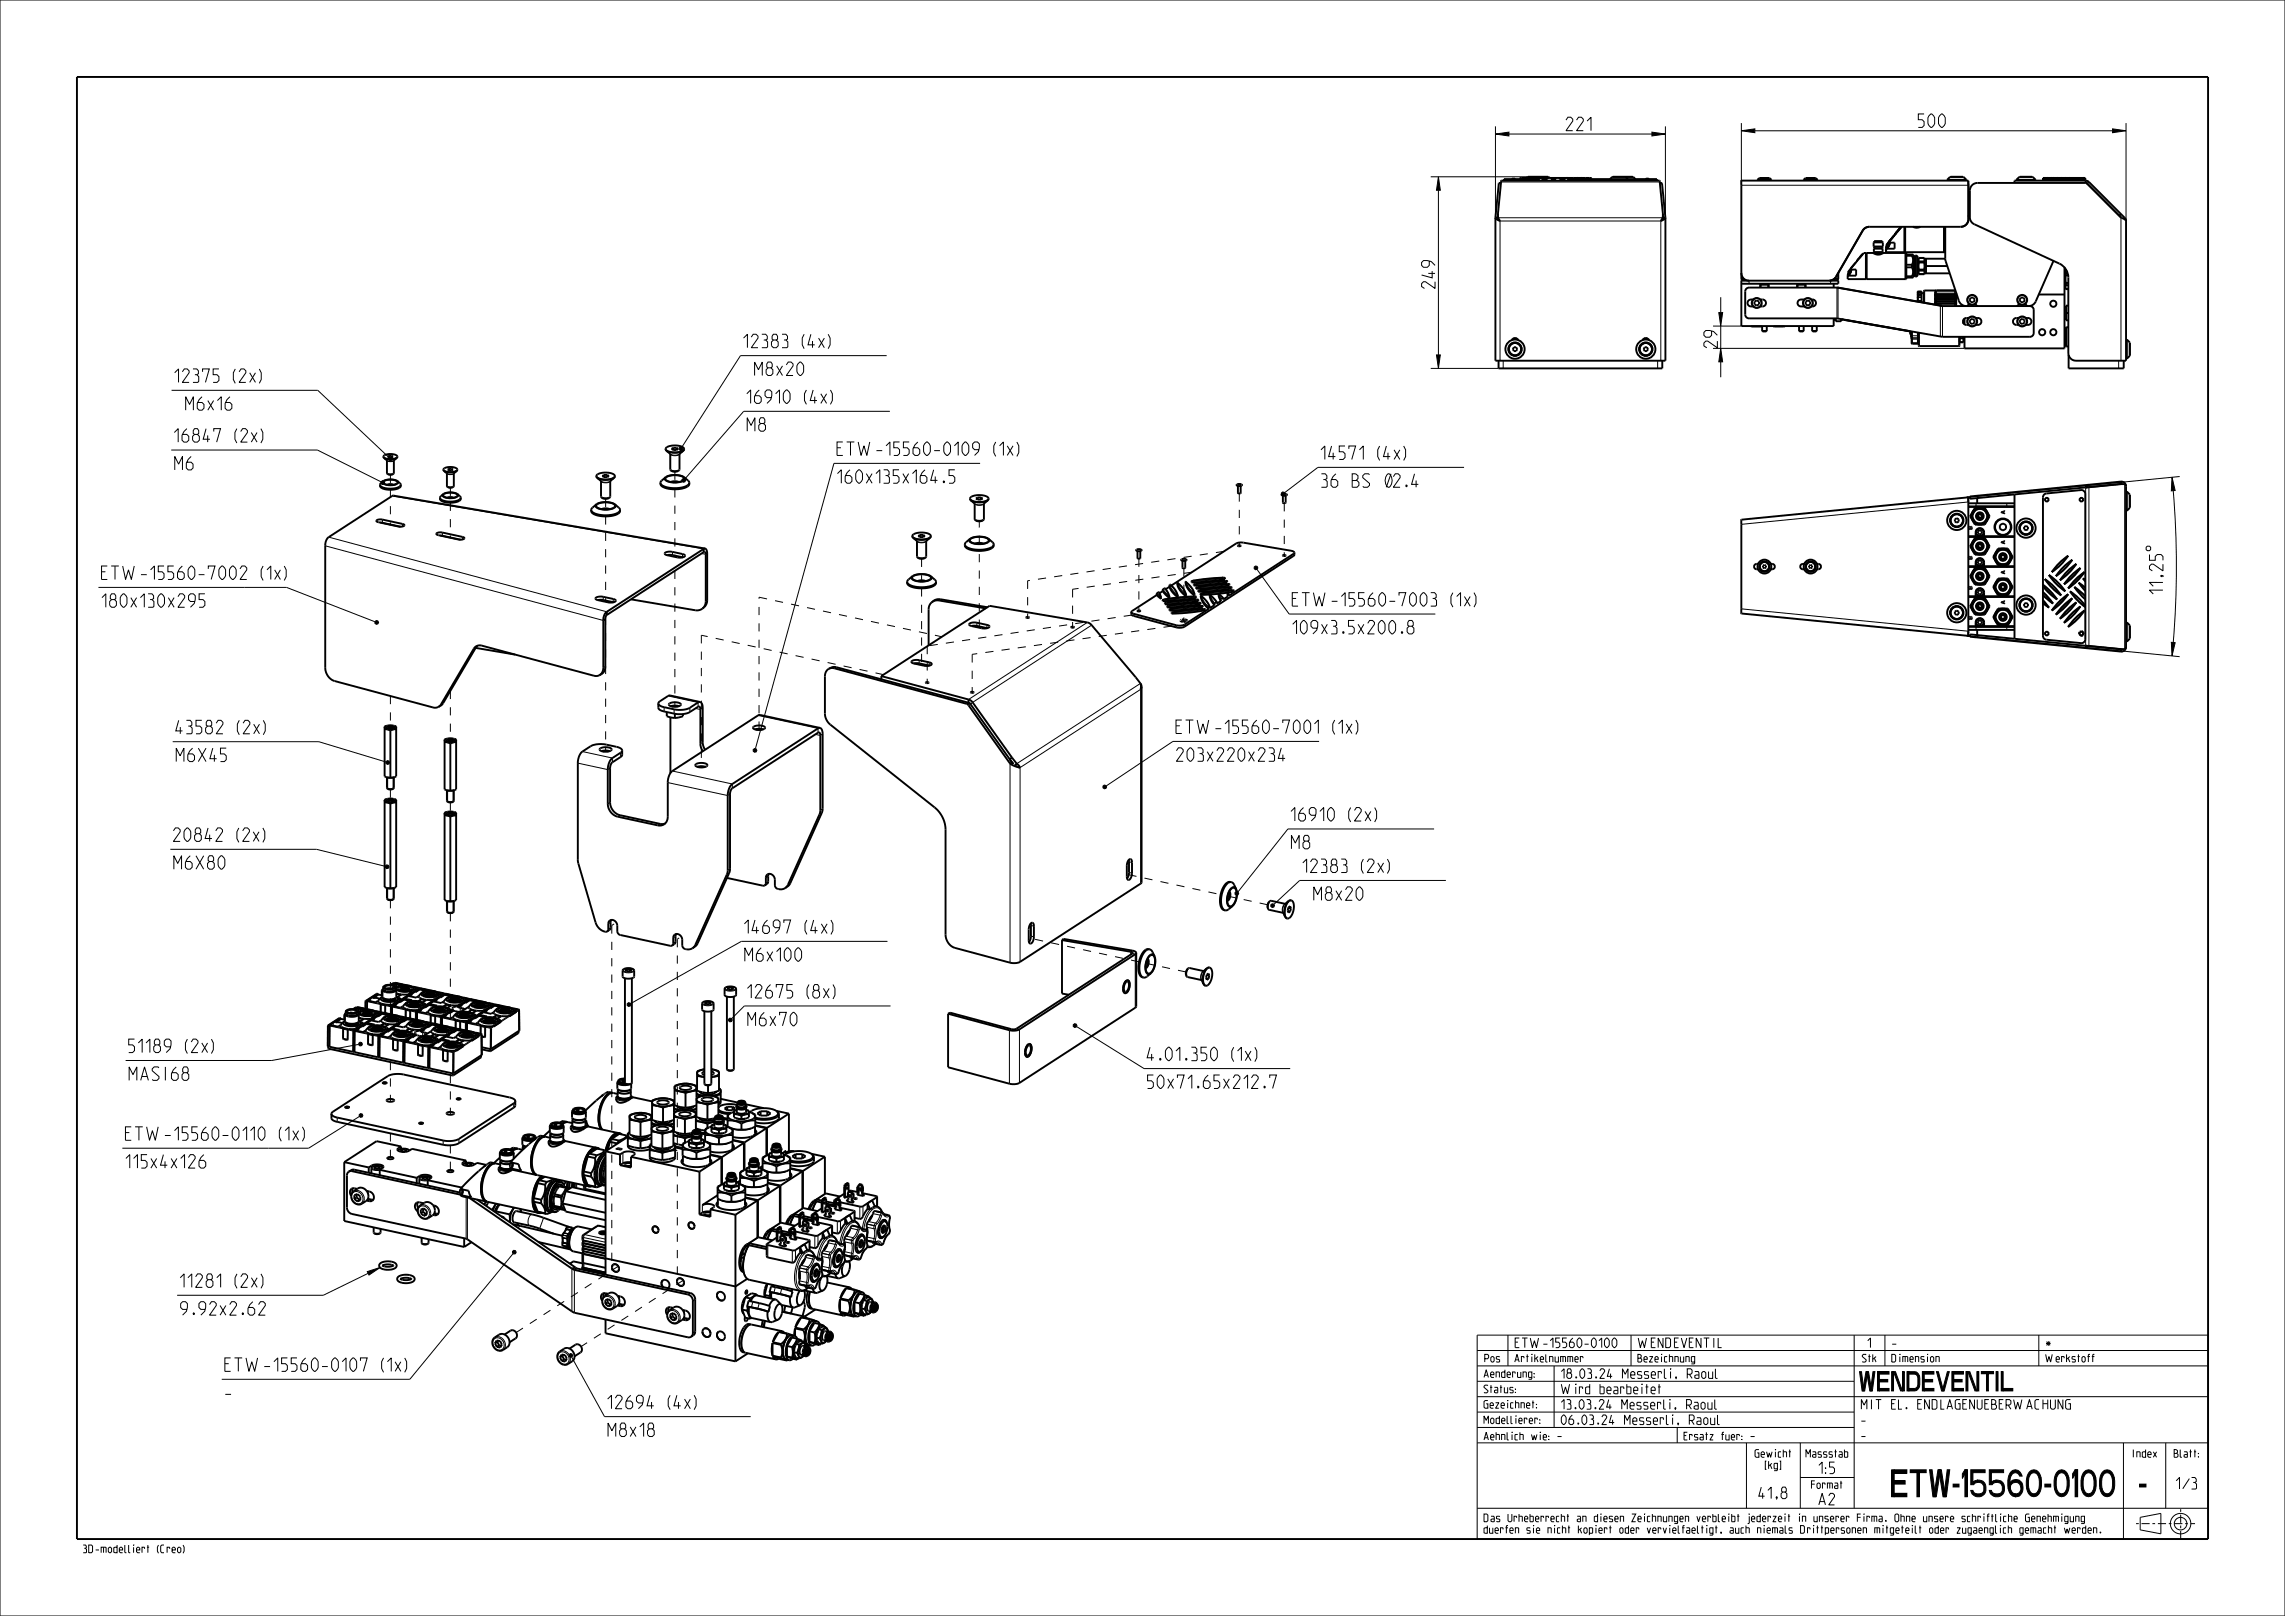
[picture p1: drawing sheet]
<svg xmlns="http://www.w3.org/2000/svg" width="594mm" height="420mm" viewBox="0 0 594 420" stroke-linecap="round" stroke-linejoin="round" font-family="sans-serif">
<defs><g id="words">
<g font-size="9.1">
<text x="468.7" y="389">ETW-15560-0100</text>
<text x="554.4" y="389">-</text>
</g>
<text font-size="6.5" x="483.4" y="361.5">WENDEVENTIL</text>
<g font-size="4.6">
<text x="407.1" y="34">221</text>
<text x="498.7" y="33.1">500</text>
<text x="373" y="75" transform="rotate(-90 373 75)">249</text>
<text x="192.6" y="90.4">12383 (4x)</text>
<text x="446.4" y="90.4" transform="rotate(-90 446.4 90.4)">29</text>
<text x="44.7" y="99.4">12375 (2x)</text>
<text x="196.1" y="97.6">M8x20</text>
<text x="48.3" y="106.6">M6x16</text>
<text x="193.5" y="104.8">16910 (4x)</text>
<text x="194.2" y="112.1">M8</text>
<text x="44.7" y="114.9">16847 (2x)</text>
<text x="216.9" y="118.4">ETW-15560-0109 (1x)</text>
<text x="342.7" y="119.4">14571 (4x)</text>
<text x="45.4" y="122.1">M6</text>
<text x="217.7" y="125.6">160x135x164.5</text>
<text x="343.5" y="126.6">36 BS Ø2.4</text>
<text x="25.7" y="150.6">ETW-15560-7002</text>
<text x="67.9" y="150.6">(1x)</text>
<text x="26.5" y="157.8">180x130x295</text>
<text x="335.3" y="157.5">ETW-15560-7003</text>
<text x="377.2" y="157.5">(1x)</text>
<text x="336" y="164.8">109x3.5x200.8</text>
<text x="45" y="190.7">43582 (2x)</text>
<text x="305" y="190.6">ETW-15560-7001 (1x)</text>
<text x="45.8" y="197.9">M6X45</text>
<text x="305.8" y="197.9">203x220x234</text>
<text x="334.9" y="213.4">16910 (2x)</text>
<text x="44.4" y="218.7">20842</text>
<text x="61.6" y="218.7">(2x)</text>
<text x="335.7" y="220.6">M8</text>
<text x="45.2" y="225.9">M6X80</text>
<text x="338" y="226.8">12383 (2x)</text>
<text x="341.5" y="234">M8x20</text>
<text x="192.8" y="242.6">14697 (4x)</text>
<text x="193.6" y="249.8">M6x100</text>
<text x="193.6" y="259.4">12675 (8x)</text>
<text x="194.4" y="266.6">M6x70</text>
<text x="32.8" y="273.6">51189 (2x)</text>
<text x="297.5" y="275.7">4.01.350 (1x)</text>
<text x="33.6" y="280.8">MASI68</text>
<text x="298.3" y="282.9">50x71.65x212.7</text>
<text x="31.9" y="296.4">ETW-15560-0110 (1x)</text>
<text x="32.7" y="303.6">115x4x126</text>
<text x="46.2" y="334.6">11281 (2x)</text>
<text x="47" y="341.8">9.92x2.62</text>
<text x="57.8" y="356.4">ETW-15560-0107 (1x)</text>
<text x="58.6" y="363.6">-</text>
<text x="157.3" y="366.1">12694 (4x)</text>
<text x="158.1" y="373.4">M8x18</text>
</g>
<g font-size="3.9">
<text x="471.5" y="383">1:5</text>
<text x="456.3" y="389.5">41,8</text>
<text x="565.1" y="387">1/3</text>
<text x="472.7" y="391.1">A2</text>
</g>
<g font-size="3.3">
<text x="393.4" y="350.2">ETW-15560-0100</text>
<text x="425.4" y="350.2">WENDEVENTIL</text>
<text x="485" y="350.2">1</text>
<text x="491.4" y="350.2">-</text>
<text x="531.4" y="350.2">*</text>
<text x="405.4" y="358.2">18.03.24 Messerli, Raoul</text>
<text x="405.4" y="362.2">Wird bearbeitet</text>
<text x="405.4" y="370.2">06.03.24</text>
<text x="405.4" y="366.2">13.03.24 Messerli, Raoul</text>
<text x="422.3" y="370.2">Messerli, Raoul</text>
<text x="483.4" y="370.2">-</text>
<text x="483.4" y="366.2">MIT EL. ENDLAGENUEBERWACHUNG</text>
<text x="404.9" y="374.2">-</text>
<text x="455.1" y="374.2">-</text>
<text x="483.4" y="374.2">-</text>
</g>
<g font-size="2.6">
<text x="385.7" y="354">Pos</text>
<text x="393.4" y="354">Artikelnummer</text>
<text x="425.4" y="354">Bezeichnung</text>
<text x="483.7" y="354">Stk</text>
<text x="491.4" y="354">Dimension</text>
<text x="531.4" y="354">Werkstoff</text>
<text x="385.4" y="358">Aenderung:</text>
<text x="385.4" y="366">Gezeichnet:</text>
<text x="385.4" y="362">Status:</text>
<text x="385.4" y="370">Modellierer:</text>
<text x="385.4" y="374.2">Aehnlich wie:</text>
<text x="437.4" y="374.2">Ersatz fuer:</text>
<text x="455.5" y="378.7">Gewicht</text>
<text x="457.9" y="381.7">[kg]</text>
<text x="468.8" y="378.7">Massstab</text>
<text x="553.6" y="378.7">Index</text>
<text x="563.8" y="378.7">Blatt:</text>
<text x="470.3" y="386.9">Format</text>
<text x="385.4" y="395.5">Das Urheberrecht an diesen Zeichnungen verbleibt jederzeit in unserer Firma.</text>
<text x="492.6" y="395.5">Ohne unsere schriftliche Genehmigung</text>
<text x="385.4" y="398.5">duerfen sie nicht kopiert oder vervielfaeltigt, auch niemals Drittpersonen</text>
<text x="487.4" y="398.5">mitgeteilt oder zugaenglich gemacht werden.</text>
<text x="21.2" y="403.6">3D-modelliert (Creo)</text>
</g>
</g></defs>
<g fill="none" stroke="#000" stroke-width=".26">
<path d="M0 0h594v420h-594zM388.7 34.8l3.5-.5v1zM388.7 32.8v23.7M392.2 34.8h37.2M429.4 34.3l3.5 .5-3.5 .5zM432.9 32.8v23.7M452.7 34l3.5-.5v1zM452.7 32v16.1h59M456.2 34h93M549.2 33.5l3.5 .5-3.5 .5zM552.7 32v25.4M371.9 45.9h27.3"/>
<path d="M373.9 45.9l.5 3.5h-1zM373.9 49.4v42.8M389.3 56.5v.1M389.6 47.8h.6M390.2 47.3h41.3M391.9 46.5v.4M395.2 46.3h5.1M400.7 46.3h1.6M403.2 46.3h1.3M405.4 46.3h1.6M407.4 46.3h6.3M429.7 46.5v.4"/>
<path d="M431.5 47.8h.6M432.3 56.5l-42.9 .1M484.2 59.9h.1M493.4 60l-.7 .7M493.4 59.9h.1M494 59.1l-.6 .7 .7-.7M511.7 56.9h.1M531.1 46.3h11M532 46.5v.4M541 46.5v.4M542.6 47.8h.1M543 47.3l-.4 .4"/>
<path d="M551.4 56.5v37.2M447.3 77.2v4M452.7 72.5v.4M452.8 71.6v.9M452.9 72.5v.4M453.2 72.3v.2M454.7 72.9v.8M457.7 74h2M467.3 74h2M475.9 72.9v.8M477.3 71.9h.1M477.5 74.7v8"/>
<path d="M477.7 72.5v.4M477.8 71.1v1.4M477.8 74.8v8M480.5 70.7h.1M480.5 71.6h.1M480.5 71.5v.1M480.6 70.4h.1M481.2 70.1h.1M481.2 69.7h.1M482.4 68.2h.1M482.8 67.8h.1M483.4 67l-.6 .7"/>
<path d="M483.5 66.9h.1M484.1 66.1l-.6 .7M487.1 65.5h2.3M487.1 65.9h2.3M487.1 64.2h2.3M487.2 64.6h2.1M487.2 64.2h2.1M490.4 63.7h.1M490.5 64.6h.1M490.5 64.5v.1M490.6 63.4h.1M491.1 62.7h.1"/>
<path d="M491.2 63.1h.1M491.2 62.7h.1M492.4 61.2h.1M492.7 60.8h.1M497.5 66.5v5.2M497.8 66.5v5.3M498.5 75.8h.1M498.6 75.8h-.1M498.6 76.5l-.1 .1M498.6 75.8h.1M498.6 76.5h.1M498.6 76h.1"/>
<path d="M498.6 76.7h.1M498.6 77.2h.1M498.6 78.2h.1M498.6 76.7l-.1 .1h1M498.6 78.2h.9M498.6 76.7v.1M498.6 78.1h.9M498.6 75.8v.9M498.6 76.8v.4M498.6 77.2v1M498.6 78.2v.2M498.6 77.3h.9"/>
<path d="M498.6 76.1h.9M498.6 77.2h.9M498.6 76.5h.9M498.6 76h.9M498.7 75.8h-.1M498.7 76.7l-.1 .1M498.7 75.8h.1M498.7 76.7h.8M498.7 75.8h.8M498.7 67.3v3.7M498.8 67.2v.1M498.8 67.7v1.1"/>
<path d="M498.8 69.5v1.1M498.8 71v.1M500.3 67.2v3.9M500.3 75.5v3.2M503 79h5.5M503 78.4h5.5M503 78h5.5M503 77.4h5.5M503 77h5.5M503 76.4h5.5M503 75.8h5.4M503.4 75.4v3.8"/>
<path d="M504.4 79.4v8M505 79.5v8M508.1 75.4v4.1M230.5 92.4h-38l-15.2 23.8M371.9 95.7h17.7M373.4 92.2h1l-.5 3.5zM389.9 93.7v-36.3h41.8v36.3M390.8 93.7v2M430.9 93.7v2M445.3 90.5h65.4M445.3 84.7h7.4M446.8 81.2h1l-.5 3.5z"/>
<path d="M447.3 90.5l.5 3.5h-1zM447.3 94v4M496.9 87.9l.2 .2h1.5M496.9 87.7l.2 .2zM496.9 89l1.7 .1M497.1 87.8h1.5M497.1 86.2v3.1M498.6 87.3l-1.7 .1M498.7 86.5v.9M498.7 87.7v1M498.9 86.5v3.4M509.2 87.5v2.4"/>
<path d="M536.9 85.2v4.7M537 85.2v4.7M550.8 93.7v2M44.5 117h38l16.5 8.2M44.6 101.4h38l18.5 17.5M100.6 119.7h.1M100.6 119.7l.8 .3 1-.3M100.6 119.7l.8 .2 .9-.2M101 119l.4-.2 .4 .1 .2 .3-.2 .4-.4 .1-.4-.2zM102.4 119.7h.1M174.2 118h.1M174.2 118l.4 .3 .9 .1 .7-.1 .4-.3"/>
<path d="M174.3 118l1.1 .3 1.2-.3M176.6 116.4l.3-.3 .4 .1 .2 .4-.2 .4-.4 .1-.3-.3zM176.6 118h.1M231.3 106.9h-38l-15.2 17.6M85.5 139.6l72.2 19.4M99 125.2l.4-.2 .4 .1 .2 .3-.2 .4-.4 .1-.4-.2zM99.4 135v.9M101.9 128.9l81 13.8M104.6 136.2v.6M115 138.4v.8M116.2 123h.1M116.2 123l.8 .4 1-.4"/>
<path d="M117.9 123.1l-.9 .2-.8-.2M118 123h.1M120.2 139.5v.7M156.2 125l.4 .4 .9 .1 .8-.2 .3-.3M156.3 125.1l1.1 .3 1.2-.3M177.3 124.6l.3-.2 .4 .1 .2 .3-.2 .4-.4 .1-.3-.2zM253.4 130.9h.1M253.4 130.9l1.2 .3 1.1-.3M254.8 120.4h-38l-20.4 74.1M255.8 130.9l-.3 .3-.9 .1-.8-.1-.4-.3M333.1 128.1l.3-.2 .5 .1 .2 .3-.2 .4-.5 .1-.3-.2zM380.6 121.5h-38l-8.6 6.5"/>
<path d="M511.7 130.5l-59 5.8M511.7 137.1a.26 .26 0 0 1 .2-.3 .26 .26 0 0 1 .3 .1 .28 .28 0 0 1 .3-.1 .28 .28 0 0 1 .2 .3v.5h-1M511.7 129.4h.4M511.8 137h.3v.4h-.3zM512.3 137h.2l.1 .4h-.4zM513.7 130.8v.8M514.1 128.8v.6M520.2 133.1l1-.4-.3 .2v.5l.3 .2-1-.4zM520.3 133.1l.5-.1v.3zM521.7 130.8v.8M542.2 126.7v41.1M542.6 126v.6"/>
<path d="M542.6 126.6h.4v41.3h-.4M552.3 125.8v42.9M564.6 124l.8 3.5-.9 .1zM564.9 127.5a236.9 236.9 0 0 1 0 39.5M566.6 123.8l-54.9 5.5M25.6 152.7h48.9l22.9 8.9M84.5 141.9l72.3 19.4M156.8 155.1v.8M159.4 155.7v.8M174.8 143.4v.9M177.4 144v.8M182.4 143.9l1.1 .1"/>
<path d="M183.8 156l-.3 .3M238.4 140.7h.1M238.4 140.7l.4 .3 .8 .1 .8-.1 .4-.3M238.4 140.7l1.2 .2 1.1-.2M240.8 140.7h.1M244.5 155.8l-.4 .3M294.7 159.5v.6M300.7 154.4l1.1 1M301.2 153.9l.4 1-.8-.7M301.8 155.4h.1M302.3 153.4l1.7 1.8M302.8 152.9l1 1.8-1.4-1.5"/>
<path d="M303 155.7l7.1-.7zM303.6 156.6l7.1-.8zM304 152.2a6 6 0 0 0 2.2 2.7M304.2 152a5.2 5.2 0 0 1 1.8 2.5 5.5 5.5 0 0 1-1.9-2.5M304.2 157.4l7.1-.7zM304.8 158.2l7.1-.7zM305.4 159l7.1-.7zM306 151.5h.1M306 151.5a5.4 5.4 0 0 0 2.3 3.2M306.2 154.9h.1M306.2 151.6a5.3 5.3 0 0 1 1.9 2.7 5.3 5.3 0 0 1-1.9-2.7zM308.2 151.3h.1"/>
<path d="M308.2 151.3a5.4 5.4 0 0 0 2.3 3.2M308.4 151.4a5.3 5.3 0 0 1 1.9 2.7 5.3 5.3 0 0 1-1.9-2.7zM310.5 154.5h.1M310.5 150.9l7.1-.7zM310.9 155.1l-4.2 .6-4.5 .3M311.1 151.7l7.1-.7zM311.5 155.9l-4.2 .6-4.5 .3M311.7 152.5l7.1-.7zM312.1 156.7l-4.2 .6-4.5 .3M312.2 154.9h.1M312.2 154.9a5.4 5.4 0 0 0 2 3.1M312.3 153.3l7.1-.7z"/>
<path d="M312.7 157.5l-4.2 .6-4.5 .3M312.9 154.1l7.1-.7zM313.3 158.3l-4.3 .6-4.4 .3M314.4 157.7a5.9 5.9 0 0 0-2-2.7 5.6 5.6 0 0 0 1.9 2.8M314.5 154.6h.1M314.5 154.6l.4 1.2 .8 1.2M316.2 156.5l-1.5-1.7 .4 1 .7 1M316.8 154.4h.1M316.8 154.4l.6 1.5M317.9 155.4l-.9-.8 .5 1.1M318.4 150.2l-4.2 .6-4.5 .3M319 151l-4.2 .6-4.5 .3"/>
<path d="M319.1 154.2l.1 .5M319.4 154.4l-.1-.1v.2M319.6 151.9l-4.2 .5-4.5 .3M320.2 152.7l-4.2 .6-4.5 .2M320.8 153.5l-4.3 .6-4.4 .3M326 147.4l.4-.3 .4 .1 .2 .4-.2 .4-.4 .1-.4-.3zM326.8 148l8.3 11.6h38M336.3 143.9v.6M452.7 158.2l59 5.9M511.7 152.7a.26 .26 0 0 1 .2-.3 .26 .26 0 0 1 .3 .1 .28 .28 0 0 1 .3-.1 .28 .28 0 0 1 .2 .3v.5h-1M511.7 144.9a.26 .26 0 0 1 .2-.3 .26 .26 0 0 1 .3 .1 .28 .28 0 0 1 .3-.1 .28 .28 0 0 1 .2 .3v.5h-1M511.8 152.6h.3v.4h-.3z"/>
<path d="M511.8 144.8h.3v.4h-.3zM512.3 152.6h.2l.1 .4h-.4zM512.3 144.8h.2l.1 .4h-.4zM520.2 156.5l1-.4-.3 .2v.5l.3 .2-1-.4zM520.2 140.9l1-.4-.3 .2v.5l.3 .2-1-.4zM520.2 148.7l1-.4-.3 .2v.5l.3 .2-1-.4zM520.3 156.5l.5-.1v.3zM520.3 140.9l.5-.1v.3zM520.3 148.7l.5-.1v.3zM531.1 156.1l1.1 1.4-1.1-.9M531.1 154l2.2 2.5-2.2-2M531.1 152.1l2 1.8 1.3 1.5-2-1.7-1.3-1.5"/>
<path d="M532 150.9l1.6 1.3 1.8 2.2-1.6-1.4zM533 149.8l1.6 1.4 1.9 2.1-2.1-1.8zM535.6 156.2l1.6-1.4-1.3 1.7-2.1 1.8zM535.6 146.2l1.6-1.4-1.3 1.7-2.1 1.8zM536.7 157.2l1.6-1.3-1.3 1.6-2.2 1.9zM536.7 147.2l1.6-1.3-1.3 1.6-2.2 1.9zM537.7 158.3l1.7-1.3-1.4 1.6-2.1 1.8zM537.7 148.3l1.7-1.3-1.4 1.6-2.1 1.8zM538.8 159.4l1.6-1.4-1.3 1.6-2.1 1.9zM538.8 149.4l1.6-1.4-1.3 1.6-2.1 1.9zM539.4 150.9l2.1-1.8-1.9 2.1-1.6 1.3zM542.1 157.6l-1.9-2.2-1.7-1.3 1.9 2.2 1.7 1.4"/>
<path d="M542.1 152.9l-1.3-1.1 1.3 1.6M542.1 155.1l-2.5-2.1 2.5 2.6M542.1 150.8l-.2-.1 .2 .3M557.9 142.2l.3-.2h.6l.3 .2v.6l-.3 .3h-.6l-.3-.3zM558.8 144.1v1.5h1.5v-1l.5-.5h1l.5 .5v1M561.7 149.6l.2-.1 .2 .3-.2 .1zM561.9 149.5l.6 .3M562.3 153.4h-3.5l1 1M562.3 151.4h-3.5l1 1M562.3 146.6v1.8l-2.5-1.8h-.5l-.5 .5v.8l.7 .5M97.5 161.6l.3-.3 .4 .1 .2 .4-.2 .4-.4 .1-.3-.3zM123.7 168.4l-.5 .2"/>
<path d="M157.4 173.2l-.6 .3M217.4 173.4l-.5 .3M238.9 171.6v.8M241.5 172.1v.9M253.9 161.8v.9M256.5 162.4v.8M282.6 161.8l-30.8 20M283.8 162.5l-31.5 20.5M296.5 177.6l-32.2 20.9M305.8 162.5v.5M307.9 162.3v.6M511.7 165.3l54.9 5.4"/>
<path d="M511.7 160.5a.26 .26 0 0 1 .2-.3 .26 .26 0 0 1 .3 .1 .28 .28 0 0 1 .3-.1 .28 .28 0 0 1 .2 .3v.5h-1M511.7 165.1h.4M511.8 160.4h.3v.4h-.3zM512.3 160.4h.2l.1 .4h-.4zM513.7 162.9v.8M514.1 165.1v.6M521.7 162.9v.8M539.9 160.4l1.6-1.3-1.4 1.6-2.1 1.8zM542.6 167.9v.6M564.5 166.9l.9 .1-.8 3.5zM44.9 192.8h38l17.4 5.2M100.3 198l.4-.3 .4 .1 .2 .4-.2 .4-.4 .1-.4-.3z"/>
<path d="M100.6 189.3l.2-.3 .7-.2 .7 .2 .2 .3M115.2 182.8l-.5 .2M116.2 192.6l.2-.3 .7-.1 .7 .2 .1 .2M150.2 198.3l7.8 1.7 .6-.4M151.4 195.3l7.8 1.7v1.1M158.2 195.3h-1.5M161.3 195.6v1.1M172.6 183.8v1.1M173.7 180.9l7.8 1.7v1.1M175.2 184.4v1.1M176.2 183.6h-1.5M179.3 183.9v1.2"/>
<path d="M182.7 184l-.6 .4-1.3-.3M182.7 192.9l-.6 .4M183.1 199.4h-1.5M195.8 194.8l.3-.3 .5 .1 .2 .4-.2 .4-.5 .1-.3-.3zM197.1 185.9l15.5 3.4v1.1M198.1 189.7h-1.5M213.8 190.8l-.6 .3-1.2-.2M252.3 183.1l-.5 .2M262.6 198.4v51.8M342.9 192.7h-38l-17.3 11.6M100.6 208.3l.2-.3 .7-.1 .7 .1 .2 .3M100.8 202.1v2.8"/>
<path d="M100.8 205l.2 .1M101 205.1h.1M101 205.1l.2 .1M101.2 205.2h.1M101.7 205.2h.1M101.9 205.1l-.2 .1M101.9 205.1h.1M102.1 205l-.2 .1M102.1 205h.1M102.2 202.1v2.8M116.2 211.7l.2-.3 .7-.2 .7 .2 .1 .3M116.4 205.4v2.9"/>
<path d="M116.4 208.4l.2 .1M116.6 208.5h.1M116.6 208.5h.2M116.8 208.5h.1M117.3 208.5h.1M117.5 208.5h-.2M117.5 208.5h.1M117.7 208.4l-.2 .1M117.7 208.4h.1M117.8 205.4v2.9M158.6 208.5l-.6 .4M161.2 211.9l-.6 .4"/>
<path d="M171.6 214.1l-.6 .4M173.6 203.4l15.6 3.4 .6-.4M174.8 200.4l15.6 3.4v1.1M213.6 211.3l-.6 .4M213.8 210.2l-.6 .4M286.7 204.3l.4-.3 .4 .1 .2 .4-.2 .4-.4 .1-.4-.3zM372.8 215.4h-38l-13 16.4M44.3 220.7h38l17.8 4.5M100.2 225.1l.3-.3 .4 .1 .2 .4-.2 .4-.4 .1-.3-.3zM100.8 230.8v2.9M100.8 233.8l.3 .1M101.1 233.9h.1"/>
<path d="M101.1 233.9l.5 .1M101.6 234h.1M102 233.9l-.4 .1M102 233.9h.1M102.1 233.8l-.1 .1M102.2 230.8v2.9M116.4 234.2v2.9M116.4 237.2l.3 .1M116.7 237.3h.1M116.7 237.3h.4M117.2 237.3h-.1M117.6 237.3h-.4"/>
<path d="M117.6 237.3h.1M117.7 237.2l-.1 .1M117.7 237.2h.1M117.8 234.2v2.9M158.7 239.7l-.6 .4M189.6 226.9l-.6 .4M189.8 225.8l-.6 .4M199.7 227.7l-.6 .4M199.7 229.1l-.6 .4M205.4 229.5l-.6 .4M293.5 226.8l.8 .1M293.5 224l.8 .2"/>
<path d="M296.5 229.7v-50.5l-31.3 20.3v50.5M321.1 232l.3-.3 .4 .1 .2 .4-.2 .4-.4 .1-.3-.3zM330.4 235.2l.3-.3 .4 .1 .2 .4-.2 .4-.4 .1-.3-.3zM333.5 237.2h.1M334 235l-.6 1 .1 1.2M334 235l-.5 1v1.1M334 235h.1M334.1 234.9l-.1 .1M375.9 228.8h-38l-6.7 6.2M95.9 259.8v.3M96.4 259.5v.7M98 258.3l-2.9 1.8"/>
<path d="M99.4 257.4h.1M100.9 256.9h.3M101.8 256h.1M102.2 255.5h.1M102.3 255.5h-.1M102.3 255.5l-.7 .5M102.3 255.5l.3 .1M102.3 255.5h.1M102.7 255.5h.1M102.8 255.5h.1M102.8 255.5h-.1M102.8 255.5l3.3 .7"/>
<path d="M102.8 255.4h.1M103.2 258.2l-.2 .1M103.2 258.3l-.2 .1M106.2 258.5l-2 1.2M106.2 256.6v.2M106.2 258.9l-1 .6M106.3 256.8v.2M107.5 256.5l1.3 .2M108.8 256.7v.1M108.8 256.7l-.5 .4M108.8 256.7h.1M108.8 256.8h.1"/>
<path d="M108.9 256.8v.1M108.9 256.9l.2 .1M109 256.9h-.1M109.3 256.9h.1M109.3 256.9l3.3 .7M109.3 256.8h.1M109.7 259.6l-1 .6M109.7 259.7l-.8 .6M111 258.5l.1 .5M111.6 258.6v.1M112.7 259.9l-2 1.2M114 257.9l1.3 .3"/>
<path d="M115.3 258.2h.1M115.3 258.2l-.6 .3M115.3 258.1v.1M115.3 258.1h.1M115.4 258.2v.1M115.4 258.3l.2 .1M115.5 258.3h-.1M115.7 258.3h.1M115.8 258.3h-.1M115.8 258.3h.1M115.8 258.3l3.3 .7M116.7 260h-.1"/>
<path d="M116.7 260h.1M117 259.8l-.3 .2M117 259.8h.1M117.5 259.9l.1 .5M119.5 259.8h.1M119.5 259.8l.4 .2M120.4 259.3l1.4 .3M121.8 259.6h.1M121.8 259.6l-.6 .3M121.8 259.6l.1 .1M121.9 259.7l.2 .1M121.9 259.7h.1"/>
<path d="M122.2 259.7h.1M122.3 259.7h-.1M122.3 259.7l3.3 .7M122.3 259.7h.1M158.7 241.1l-.6 .4M161.9 252.3l.4 .4 1 .1 1.1-.1 .5-.4M162.1 251.9l1.1-.3 1.2 .2a.37 .37 0 0 1 .3 .5 .37 .37 0 0 1-.5 .2l-1.5 .1a.44 .44 0 0 1-.5-.2 .44 .44 0 0 1-.1-.5zM162.1 251.9h.1M175.6 243.4l-.6 .4M175.6 244.8l-.6 .3M181.4 245.2l-.6 .4M188.4 257l.4 .4 1 .2 1.1-.2 .5-.4"/>
<path d="M188.6 256.7l1.1-.3 1.2 .2a.37 .37 0 0 1 .3 .5 .37 .37 0 0 1-.5 .2h-1.5a.44 .44 0 0 1-.5-.1 .44 .44 0 0 1-.1-.5zM230.7 244.7h-38l-28.8 16.1M268 243.3l.8 .2M268 240.5l.8 .2M294.3 247.1l-.4 .3v.7M294.3 247.8l.8 .2v13.9M312.7 252.5l-.6 1.1v.7l.3 .4M312.8 252.5l-.5 1v1.1M312.8 252.5h.1M312.9 252.4l-.2 .1M85.2 266.6h.1M85.3 266.5h.1"/>
<path d="M85.3 266.6v5.3M85.3 266.6l.4 .1M85.3 266.5v.1M85.4 271.9v.6M85.4 266.5h.1M85.4 266.5h.3M85.7 266.6l.1 .1M85.8 266.7l-.1 5.4M85.8 266.7l3.4 .7M85.8 266.5v.2M85.8 266.5h.1M85.8 266.5h-.1"/>
<path d="M85.8 266.5l3.5 .7M85.9 266.4l-.1 .1M86.2 266.1v.4M86.6 265.8v.8M88.3 264.6l-2.9 1.9M89.2 269.9h.1M89.2 267.5v2.4M89.2 267.5h.1M89.3 269.9l-.1 .1M89.3 269.9h-.1M89.3 269.9l1.1 .2M89.3 267.5l1.1 .2"/>
<path d="M89.3 267.5h-.1M89.3 267.5v2.4M89.3 267.2l-.1 .3M89.3 267.2l.1 .1M89.4 267.3l.3 .1M89.4 267.3l-.1 .2M89.4 270.1l.8 .1M89.4 267.2h-.1M89.4 267.2v.1M89.7 263.7h-.1M90.2 267.5l1.6 .3M90.4 270.2h-.1"/>
<path d="M90.4 270.2h.1M90.4 270.1h.1M90.4 267.7h.1M90.4 267.7v2.4M90.4 267.6v.1M90.4 267.7l1.4 .3M91.1 263.3h.3M91.8 268l-.1 5.4M91.8 267.8v.2M91.8 267.8l.2 .1M91.9 268.1h.3M91.9 267.9l-.1 .1"/>
<path d="M92 267.9h.2M92 262.3h.1M92.2 268v.1M92.2 268.1v5.4M92.2 268.1l3.5 .7M92.3 267.9h-.1M92.3 267.9l-.1 .2M92.3 267.9l3.5 .7M92.4 267.4l-.6 .4M92.4 267.8l-.1 .1M92.4 261.9h.1M92.5 261.8l-.1 .1"/>
<path d="M92.5 261.8l.3 .1M92.5 261.8l-.7 .5M92.5 261.8h.1M93 261.8h.1M93.1 261.8h.1M93.1 261.8h-.1M93.1 261.8l3.2 .7M93.2 271.4l-22.5 4.2h-38M93.3 271.1l.3-.2 .4 .1 .2 .4-.2 .3-.4 .1-.3-.2zM93.4 264.5l-.1 .1M93.5 264.6l-.2 .2M95 260.3h.1"/>
<path d="M95.1 260.1h.1M95.1 260.3l-.1 1.9M95.1 260.3l.3 .1M95.1 260.2v.1M95.1 260.2h.1M95.1 260.1l.4 .1M95.4 260.3h.1M95.5 260.3v2M95.5 260.3l3.5 .8M95.6 260.1l-.1 .1M95.6 260.1l-.1 .2M95.6 260.1l3.4 .8"/>
<path d="M95.7 260.1h-.1M95.7 271.3h.1M95.7 268.9h.1M95.7 268.9v2.4M95.8 271.3l-.1 .1M95.8 271.3h-.1M95.8 271.3l1.1 .2M95.8 268.9l1.1 .2M95.8 268.9h-.1M95.8 268.9v2.4M95.8 268.6l-.1 .3M95.8 268.6v.1"/>
<path d="M95.9 268.7h.1M95.9 268.7l.3 .1M95.9 268.7l-.1 .2M95.9 271.5l.8 .2M95.9 268.6h-.1M95.9 268.6v.1M96.4 267.5l-.1 .1M96.4 267.5h.1M96.4 264.8l-1.9 1.3M96.4 262.9v.2M96.5 265.2l-1.1 .7M96.6 263.2v.1"/>
<path d="M96.7 268.9h.2M96.7 267.4l-.3 .1M96.7 267.4h.1M96.8 267.4h-.1M96.9 271.6l-.1 .1M96.9 271.6h.1M96.9 271.5h.1M96.9 271.5v.1M96.9 269.1l1.3 .3M96.9 269.1h.1M96.9 269.1v2.4M96.9 267.1v.1"/>
<path d="M97 268.9l1.3 .3M97.2 266.9v.2M97.7 262.8l1.4 .3M98.2 269.4v5.4M98.3 269.2l.2 .1h.3M98.3 269.2l-.1 .2M98.4 269.5h.3M98.4 269.3l-.2 .1M98.7 269.4v.1M98.7 269.5v5.4M98.7 269.5l3.5 .7M98.8 269.3l-.1 .2"/>
<path d="M98.8 269.3h.1M98.8 269.3l3.5 .7M98.9 268.8l-.6 .4M98.9 269.2l-.1 .1M99 261.1h.1M99 261.1l-.1 1.9M99 261.1l1.1 .3M99 261.1v2M99.1 263.1h.1M99.1 263.1l-.6 .3M99.1 260.9l-.1 .2M99.1 260.9h.1"/>
<path d="M99.1 261h.1M99.1 263.1l.2 .2M99.1 261l.4 .1M99.1 261l-.1 .1M99.1 260.8v.1M99.2 260.9l-.1 .1M99.2 267.4h.1M99.2 267.4l.4 .2M99.2 263.2h.1M99.5 263.2h.1M99.6 263.2h.1M99.6 263.2h-.1"/>
<path d="M99.6 263.2l3.2 .7M99.9 265.9l-.9 .7M99.9 261.2h.3M100 266l-.9 .6M100.1 261.4h.1M100.1 261.4l1.4 .2M100.1 261.4v1.9M100.2 261.2l1.4 .2M101.3 264.8v.5M101.5 261.6v2M101.6 261.4l-.1 .2M101.6 261.4l.1 .2h.4"/>
<path d="M101.7 261.8h.2M101.7 261.6h-.2M101.8 264.9v.2M101.9 261.7h.1M102 261.7v2M102 261.7l3.4 .8M102 261.6v.1M102 261.6h.1M102.1 261.6h-.1M102.1 261.6l3.4 .7M102.1 261.1l-.5 .3M102.2 261.5l-.1 .1"/>
<path d="M102.2 272.7h.1M102.2 270.3h.1M102.2 270.3v2.4M102.3 272.7l-.1 .1M102.3 272.7h-.1M102.3 272.7l1.1 .2M102.3 270.3h-.1M102.3 270.3l1.1 .2M102.3 270.3v2.4M102.3 270l-.1 .3M102.3 270.1h.1M102.4 270.1l.3 .1"/>
<path d="M102.4 270.1l-.1 .2M102.4 272.9l.8 .2M102.4 270h-.1M102.4 270.1h.1M102.9 268.9l-.1 .1M102.9 268.9h.1M102.9 266.2l-2 1.3M103 266.6l-1.1 .7M103.2 270.3h.2M103.2 268.8l-.3 .1M103.2 268.8h.1M103.4 273l-.1 .1"/>
<path d="M103.4 272.9h.1M103.4 270.5h.1M103.4 270.5v2.4M103.4 270.5l1.3 .3M103.4 268.5v.1M103.5 270.3l1.3 .3M103.7 268.3v.2M104.2 264.2l1.4 .3M104.7 270.8v5.4M104.8 270.6l-.1 .2M104.8 270.6l.1 .1M104.9 270.9h.3"/>
<path d="M104.9 270.8h-.2M104.9 270.7h.3M105.2 270.8v.1M105.2 270.9v5.4M105.2 270.9l3.5 .7M105.3 270.7l-.1 .2M105.3 270.7h.1M105.3 270.7h-.1M105.3 270.7l3.5 .7M105.4 270.2l-.6 .4M105.4 270.6l-.1 .1M105.5 262.6h.1"/>
<path d="M105.5 262.6l-.1 1.8M105.5 262.5l1.1 .3M105.5 262.5h.1M105.5 262.5v2M105.6 264.5h.1M105.6 264.5l-.6 .3M105.6 262.3l-.1 .3M105.6 262.3v.1M105.6 264.5l.1 .1M105.6 262.4l.4 .1M105.6 262.4l-.1 .1M105.6 262.2v.1"/>
<path d="M105.7 262.3l-.1 .1M105.7 268.8h.1M105.7 264.6l.1 .1M105.7 268.8l.4 .2M105.7 264.6h.1M106 264.6h.1M106.1 264.6h-.1M106.1 264.6h.1M106.1 264.6l3.2 .7M106.1 261.2l-.1 .1M106.1 261.2h.1M106.4 267.3l-.9 .7"/>
<path d="M106.4 262.6h.3M106.5 261l-.4 .2M106.5 267.4l-.9 .6M106.5 261h.1M106.6 262.8h.1M106.6 262.8v1.9M106.6 262.7l1.4 .3M106.7 260.8v.1M106.7 262.6l1.4 .2M106.9 266.3l-.1 .1M106.9 266.3h.1M107 260.6l-.1 .1"/>
<path d="M107.3 266.1l-.4 .2M107.3 266.1h.1M107.8 266.2v.5M107.9 268.6l-.5 .3M108 263v2M108.1 262.8l-.1 .2M108.1 262.8l.1 .2M108.2 263.2h.2M108.2 263h-.2M108.2 263h.2M108.3 266.3v.2M108.4 263.1h.1"/>
<path d="M108.5 263.1v2M108.5 263.1l3.4 .8M108.5 263v.1M108.5 263h.1M108.6 263h-.1M108.6 263l3.4 .7M108.6 262.5l-.5 .3M108.7 262.9l-.1 .1M108.7 274.1h.1M108.7 271.7v2.4M108.8 274.1h.1M108.8 274.1l-.1 .1"/>
<path d="M108.8 274.1l1.1 .3M108.8 271.7l1.1 .2M108.8 271.7h-.1M108.8 271.7v2.4M108.8 271.4l-.1 .3M108.8 271.4v.1M108.8 271.5h.1M108.9 271.5l.3 .1M108.9 271.5l-.1 .2M108.9 274.3l.8 .2M108.9 271.4h-.1M108.9 271.5h.1"/>
<path d="M108.9 261h.1M109 261h.1M109 261l.4 .3M109.4 270.3l-.1 .1M109.4 270.3h.1M109.4 267.6l-.5 .3M109.7 271.7h.2M109.7 270.2l-.3 .1M109.7 270.2h.1M109.7 266.1h.1M109.8 266.1l.4 .3M109.8 274.4v.1"/>
<path d="M109.9 274.4h-.1M109.9 274.4h.1M109.9 271.9l1.3 .3M109.9 271.9h.1M109.9 271.9v2.5M109.9 268.2v1.1M109.9 269.9v.1M109.9 271.7h.1M110 271.7l1.3 .3M110.2 269.7v.2M110.4 268.4v.7M110.7 265.6l1.3 .3"/>
<path d="M111.2 272.2v5.4M111.3 272l-.1 .2M111.3 272l.1 .1M111.4 272.3h.3M111.4 272.2h-.2M111.4 272.1l.3 .1M111.7 272.2v.1M111.7 272.3v5.4M111.7 272.3l3.5 .7M111.8 272.1l-.1 .2M111.8 272.1h.1M111.8 272.1h-.1"/>
<path d="M111.8 272.1l3.5 .7M111.9 271.6l-.6 .4M111.9 272l-.1 .1M111.9 264v1.8M112 263.9l-.1 .1M112 263.9l1.1 .3M112 263.9v2M112 265.9h.1M112 265.9l-.5 .3M112.1 265.9h-.1M112.1 263.7l-.2 .3M112.1 263.7h.1"/>
<path d="M112.1 263.7v.1M112.1 265.9h.1M112.1 265.9l.1 .2M112.1 263.8l.4 .1M112.1 263.8l-.1 .1M112.1 263.6v.1M112.2 263.7l-.1 .1M112.2 270.2h.1M112.2 266.1h.1M112.2 270.2l.4 .2M112.2 266h.1M112.5 266h.1"/>
<path d="M112.5 266l3.3 .7M112.5 266v.1M112.6 266h.1M112.6 262.6l-.1 .1M112.6 262.6h.1M112.7 260.3l-1 .6M112.9 268.7l-.9 .7M112.9 264l1.7 .3M113 262.4l-.4 .2M113 268.8l-.9 .6M113 262.4h.1M113.1 264.2l1.4 .2"/>
<path d="M113.1 264.2h.1M113.1 264.2v1.9M113.2 262.2v.1M113.4 267.7l-.1 .1M113.4 267.7h.1M113.5 262l-.1 .1M113.8 267.5l-.4 .2M113.8 267.5h.1M114.3 267.6v.5M114.5 264.4v2M114.6 264.3l-.1 .1M114.6 264.3l.1 .1"/>
<path d="M114.7 264.6h.2M114.7 264.4h-.2M114.7 264.4h.2M114.8 267.7v.2M114.9 264.5h.1M115 264.5v2M115 264.5l3.4 .8M115.1 264.4h-.1M115.1 264.4l-.1 .1M115.1 264.4l3.4 .7M115.1 263.9l-.5 .4M115.2 264.3l-.1 .1"/>
<path d="M115.2 275.5h.1M115.2 273.1v2.4M115.3 275.5h.1M115.3 275.5l-.1 .1M115.3 275.5l1 .3M115.3 273.1h-.1M115.3 273.1l1.1 .2M115.3 273.1v2.4M115.3 272.8l-.1 .3M115.3 272.8l.1 .1M115.4 272.9l.3 .1M115.4 272.9l-.1 .2"/>
<path d="M115.4 275.7l.8 .2M115.4 272.8h-.1M115.4 272.9h.1M115.4 262.4h.1M115.5 262.4l.4 .3M115.9 271.7l-.1 .1M115.9 271.7h.1M115.9 269l-2 1.3M116 269.4l-1.1 .7M116.2 273.1h.2M116.2 261l-1 .6M116.2 271.6l-.3 .1"/>
<path d="M116.2 271.6h.1M116.2 261.1l-.8 .6M116.2 267.5h.1M116.3 267.6l.4 .2M116.3 275.8v.1M116.4 275.8h.1M116.4 273.3l1.3 .3M116.4 273.3h.1M116.4 273.3l-.1 2.5M116.4 271.3v.1M116.4 273.1h.1M116.5 273.1l1.3 .3"/>
<path d="M116.7 271.1v.2M117.2 267l1.3 .3M117.6 279v.5M117.7 262.2l-.5 .3M117.7 273.6v5.4M117.8 273.4l-.1 .2M117.8 279v.5M117.9 273.6h-.2M118 260v.1M118.4 273l-.6 .4M118.4 265.4h.1M118.4 265.4v1.9"/>
<path d="M118.5 265.3l1.1 .3M118.5 265.3h.1M118.5 265.3v2M118.5 267.3h.1M118.5 267.3l-.5 .3M118.6 267.3h.1M118.6 265.1l-.2 .3M118.6 265.1v.1M118.6 273.1l-.7 .5-.1-.2M118.6 267.3l.1 .2M118.6 265.2l.3 .1M118.6 265.2l-.1 .1"/>
<path d="M118.6 265v.1M118.7 265.1l-.1 .1M118.7 271.6h.1M118.7 267.5h.1M118.7 271.6l.4 .2M118.7 267.4h.1M119 267.4h.1M119 267.4l3.3 .7M119.1 267.4h-.1M119.1 267.4h.1M119.1 264l-.1 .1M119.1 264h.1"/>
<path d="M119.2 261.3l-.5 .3M119.4 270.2l-.9 .6M119.4 265.4h.3M119.4 263.9l-.3 .1M119.5 270.2l-.9 .6M119.5 263.8l-.1 .1M119.5 263.8h.1M119.6 265.6l1.4 .2M119.6 265.6h.1M119.6 265.6v1.9M119.6 261.9v1.1M119.6 263.6v.1"/>
<path d="M119.7 265.4h.1M119.7 265.4l1.4 .3M119.9 269.1l-.1 .1M119.9 269.1h.1M120 263.4l-.1 .1M120.2 262v.8M120.3 268.9l-.4 .2M120.3 268.9h.1M120.8 269v.5M121 265.8v2M121.1 265.7l-.1 .1M121.1 265.7l.1 .1"/>
<path d="M121.2 266h.2M121.2 265.8h-.2M121.3 269.1v.2M121.4 265.9h.1M121.5 265.9v2M121.5 265.9l3.4 .8M121.5 265.8v.1M121.5 265.8h.1M121.6 265.8h-.4M121.6 265.8h-.1M121.6 265.8l3.4 .7M121.6 265.3l-.5 .4"/>
<path d="M121.7 265.7l-.1 .1M121.9 263.8h.1M121.9 263.8l.5 .3M122.4 270.4l-2 1.3M122.6 270.5l-2.1 1.4M122.7 262.4l-1 .6M122.7 262.5l-.8 .6M122.7 268.9h.1M122.7 268.9v.1M122.7 269h.1M122.8 269l.4 .2M123.2 261.4l-.1 .1"/>
<path d="M123.2 261.4h.1M123.5 261.2l-.3 .2M123.5 261.2h.1M123.7 268.4l1.3 .3M124 261.3l.1 .5M124.5 261.4v.2M124.9 266.8v1.9M125 266.8h-.1M125 266.8l1.1 .2M125 266.8v1.9M125 274.3v.5M125 268.7h.1"/>
<path d="M125 268.7l-.5 .4M125.1 268.7h.1M125 266.5l-.1 .3M125.1 266.5h.1M125.1 266.5v.1M125.1 268.7l.1 .2M125.1 266.6l.3 .1M125.1 266.6l-.1 .2M125.1 266.5h-.1M125.2 266.5l-.1 .1M125.2 268.9l-.7 .4M125.2 268.9h.1"/>
<path d="M125.2 269.2l.9 .2M125.2 269.4l.7 .1M125.6 265.4l-.1 .1M125.6 265.4h.1M125.7 262.7l-2 1.3M125.7 263.1l-1 .7M125.9 266.8h.2M126 261.2h.1M126 265.2l-.4 .2M126 261.2l.4 .3M126.1 269.5h.1M126.1 269.4h.1"/>
<path d="M126.1 267h.1M126.1 267v2.4M126.1 266.9v.1M126.1 267l1.4 .2M126.1 265v.1M126.1 266.8h.1M126.2 266.8l1.4 .3M126.4 264.8v.1M126.9 260.7l1.4 .3M127.4 272.6v.6M127.5 267.2l-.1 5.5M127.6 267.1l-.1 .1"/>
<path d="M127.6 272.7v.5M127.7 267.2h-.2M128.1 266.7l-.5 .4M128.3 261h.1M128.3 261l-.6 .3M128.3 266.8l-.6 .4-.1-.1M128.3 261l.1 .1M128.4 265.2h.1M128.4 261.1l.2 .1M128.4 265.3l.5 .2M128.4 261.1h.1M128.7 261.1h.1"/>
<path d="M128.8 261.1h.1M128.8 261.1h-.1M128.8 261.1l3.2 .7M129.2 263.8l-1 .6M129.2 263.9l-.9 .6M129.7 262.8l-.1 .1M129.7 262.8h.1M130 262.6l-.3 .2M130 262.6h.1M130.5 262.7l.1 .5M131 262.8v.2M132.2 264.1l-2 1.3"/>
<path d="M132.4 264.2l-2.2 1.4M132.5 262.6h.1M132.5 262.6l.4 .3M133.4 262.1l1.4 .3M134.8 268v.5M134.8 262.4h.1M134.8 262.4l-.6 .3M134.8 262.4l.1 .1M134.9 262.5l-.6 .5M134.9 262.5h.1M163 260.9l.4-.3 .4 .1 .2 .4-.2 .4-.4 .1-.4-.3zM182.5 260.8l.4 .4 1.1 .2 1.1-.2 .4-.4"/>
<path d="M182.7 260.5l1.1-.3 1.3 .2a.37 .37 0 0 1 .2 .5 .37 .37 0 0 1-.5 .2h-1.5a.44 .44 0 0 1-.5-.1 .44 .44 0 0 1-.1-.5zM189.4 264.9l.3-.3 .5 .1 .2 .4-.2 .4-.5 .1-.3-.3zM231.5 261.4h-38l-3.3 3.3M262.9 267.5l-.5 .3v13.9M264.2 267.4l.8 .1v13.9M279 266.3l.3-.2 .5 .1 .2 .3-.2 .4-.5 .1-.3-.2zM279.9 266.8l17.5 10.9h38M87.7 290.5v1.1M89.7 287.7l.6-.2 .5 .3-.6 .2-.4-.1zM93.4 289.7l.3-.3 .4 .1 .2 .4-.2 .4-.4 .1-.3-.3zM93.4 290.2l-13.2 8.2h-48.4M99.4 281.4l.7-.2 .5 .2-.7 .3-.4-.1z"/>
<path d="M103.5 298.5v.5M103.6 299.1l.3-.4 1-.2 1.1 .2 .3 .4M108.9 291.9l.7-.2 .5 .2-.7 .3-.4-.1zM115.2 296.4v1.1M118.7 285.5l.6-.1 .5 .2-.7 .2-.4-.1zM119.3 296v1.1M131.3 299v.7M133.6 286.8v1.1M136 298.1l.3 .4M136 297.7h.1M136 297.7l.7 .4M136.1 297.7l.7 .3"/>
<path d="M137.1 295.2v.7M142.6 296.8a3 3 0 0 0 2.9 .7M142.9 296.6h.1M142.9 296.5v.1M143 296.2l.5 .5 1.3 .2 1.2-.2 .4-.5M143 296.1h.1M143 296.2a2.52 2.52 0 0 0 3.4 0M143.1 295a2.41 2.41 0 0 0 3.2 0M143.1 294.5h.1M143.1 294.5v.1M143.1 294.6l.7 .4 1 .1 1-.2 .5-.3M143.2 294.6l1.5 .4 1.6-.4"/>
<path d="M144.3 292.1v.7M146.3 294.5v.1M146.3 294.5h.1M146.4 296.2h.1M146.5 296.5v.1M146.5 296.6h.1M146.5 296.6l-.5 .4-1.4 .2-1.2-.2-.5-.4M146.8 296.5l.1 .1M148.4 293a3 3 0 0 0 2.9 .7M148.7 292.8h.1M148.7 292.7v.1M148.8 292.3a2.5 2.5 0 0 0 3.4 0l-.4 .5-1.3 .3-1.3-.2-.3-.3z"/>
<path d="M148.9 291.1a2.41 2.41 0 0 0 3.2 0M148.9 290.7h.1M148.9 290.7v.1M148.9 290.8l.6 .4 1.1 .1 .9-.1 .6-.4M149 290.8l1.5 .4 1.5-.4M150 288.2v.8M152.1 290.8h.1M152.1 290.7v.1M152.1 290.7h.1M152.3 292.7v.1M152.3 292.8h.1M152.3 292.8l-.5 .4-1.4 .2-1.2-.2-.5-.4"/>
<path d="M152.6 292.7v.1M157.4 299.9l-.9 .4-.8 1a5.9 5.9 0 0 0-.3 6.3l.6 .2M160.1 298.6l.7-.3 1 .3-.4 .3zM160.1 285.5a3 3 0 0 0 3 .6M160.3 298.6l.4-.2 .3 .1-.3 .2zM160.5 285.2h.1M160.5 285.1v.1M160.6 284.8l.4 .5 1.3 .2 1.3-.2 .4-.5M160.6 284.8h.1M160.6 284.8a2.52 2.52 0 0 0 3.4 0M160.7 283.6a2.41 2.41 0 0 0 3.2 0M160.7 283.2h.1"/>
<path d="M160.7 283.2l.6 .4 1 .1 1-.1 .5-.4M160.7 283.2l1.6 .4 1.5-.4M160.9 298.7l.3-.2 .4 .1-.3 .2zM161.8 280.7v.7M161.9 299.6v2.7M163.9 283.2h-.1M163.9 283.2h.1M164 284.8h.1M164.1 285.1v.1M164.1 285.2h.1M164.1 285.2l-.5 .5-1.4 .2-1.3-.3-.4-.4M164.4 285.1v.1"/>
<path d="M175.5 298.9l.5 .1h-.5M180 295.3l.1 .3 .5 .2 1.4-.2M180 295.4l.4 .3h1M181.4 295.7h.1M181.6 295.7h-.2M182 295.6h.1M182.1 295.5l-.1 .1M183.8 296.8l.3 .2M184.3 297l2.6 .4 2.6-.4M187.2 291.9h.1M187.5 291.9h-.3M187.9 291.7l-1.2 .3-.6-.1-.3-.3 .5 .3h.9"/>
<path d="M189.6 293l.3 .2M189.9 296.9l-1.1 .4-1.7 .2-1.6-.1-1.2-.3M190 296.9h-.1M190 296.8v.1M190.2 293.3l2.5 .4 2.6-.4M193.1 288.1h.1M193.3 288.1h-.2M193.7 288l-1.3 .2-.6-.1-.1-.3 .4 .3h1M193.7 288h.1M193.8 287.9l-.1 .1M195.8 293.1l-1.2 .4-1.6 .2-1.6-.1-1.3-.3M195.8 293.1h.1"/>
<path d="M195.9 293l-.1 .1M202.2 299.3h.1M202.4 299.2l-.2 .1M202.8 299.2l-1.3 .2-.6-.2-.1-.3 .4 .3 1 .1M202.8 299.2h.1M202.9 299.1l-.1 .1M204.3 299.1v.5M206.4 299.2l-1.5 .1-.4 .2-.1 .3M91.8 310a1.68 1.68 0 0 1 2.3 .6 1.68 1.68 0 0 1-.6 2.3 1.83 1.83 0 0 1-1.8-.9 1.83 1.83 0 0 1 .1-2zM91.9 309.6l.9-.2a2.06 2.06 0 0 1 1.7 1.3 2.06 2.06 0 0 1-.4 2.1M92.1 304l-.6 .4M95.5 309.6l.2 .8"/>
<path d="M96.5 303.7a2 2 0 0 0 2.2 .5M96.6 302.9v.5M96.6 311.8l-.6 .4M99.4 303.6l-.2-.4-1-.2-1 .1-.5 .4 .2 .3 .5 .2 1.5-.1M100.6 300.9l1-.2 .8 .3-.2 .2-.8 .1-.6-.1zM109 306.4a2 2 0 0 0 2.2 .5M109 313.7a1.68 1.68 0 0 1 2.3 .6 1.68 1.68 0 0 1-.5 2.3 1.83 1.83 0 0 1-1.8-.9 1.83 1.83 0 0 1 0-2zM109.1 305.6v.5M109.2 313.3l.9-.2a2.06 2.06 0 0 1 1.7 1.4 2.06 2.06 0 0 1-.5 2.1M111.8 306.3l-.2-.4-.9-.2-1.1 .1-.4 .4 .1 .3 .5 .2 1.6-.1M112.7 313.3l.3 .9M113.5 315.4l-.6 .4"/>
<path d="M116.2 304.3l1-.3 .8 .4-.3 .2-.7 .1-.7-.2zM119.9 310.5v.1M120 310.5l-.1 .1M120.1 309.1h.1M120.4 302.1v.5M120.5 302.8l.3-.4 1-.2 1 .2 .4 .4M121.2 311.2v10.7M121.5 311.2v10.9M129.6 303.8a3 3 0 0 0 2.9 .6M129.9 303.5h.1M129.9 303.5l.3 .4 .9 .2 2-.1M129.9 303.4v.1"/>
<path d="M130 303.1l.2 .4 .6 .2h1.9M130 303.1h.1M130 303.1l.3 .3 .6 .2h1.8M130.1 301.9a2.24 2.24 0 0 0 2.5 .5M130.1 301.5h.1M130.2 301.5v.1M130.2 301.6l1.2 .4 1.6-.2M130.2 301.5l1.4 .4 1.5-.3M132.7 303.7h.1M132.9 303.6h.1M133 303.6h-.1M133.1 302.1v.1"/>
<path d="M134.1 318.4l-.4 .1M135.2 318.6l-.5 .6M138.3 315.6l-.6 .4-.4 1v1l.4 .6M141.3 316.5l-1 2.8M142.4 314l.1 .1M142.5 314h.1M142.5 314.1h.1M142.5 314.1l.1 .2M143.3 312.7h.1M143.3 312.7l.1 .4a1.09 1.09 0 0 0 .4 1.1 1.09 1.09 0 0 0 1.2 0l.2-.1M143.5 313.6l.3 .4a.8 .8 0 0 0 1.1 0M143.9 307.4l-.7 .8a7 7 0 0 0-.8 5.8"/>
<path d="M143.9 307.4h.1M143.9 307.4l-.9 1.3-.7 1.8-.2 1.9 .4 1.6M143.9 312.4h.1M143.9 312.4v.2M143.9 312.6h.1M143.9 312.6l.1 .3M144 314.2l.4 .2 .6-.2-.6 .2zM144 311.1l-.1 1.3M144.1 308.9l-.7 1.9-.1 1.9M144.1 308.9h.1M144.2 307.2l-.3 .2M144.5 307l-.7 .2-.6 .6-1 2.1a4.4 4.4 0 0 0 .5 4.6l.2 .1"/>
<path d="M144.7 306.9a1.87 1.87 0 0 0-2.1 1.5 5.8 5.8 0 0 0-.2 6.1l.7 .3M144.9 314.2l.2-.1zM145 308l-.3 .2M145 308h.1M145 308a.79 .79 0 0 1 1.1 .3M145 308.8l-.7 1.3M145.4 307.8l-.7 .3-.6 .8M145.4 307.8a.9 .9 0 0 1 1 .6M145.4 307.8l.5 .1 .4 .4M145.4 307.8h.1M145.9 313.1l.5 1.1M146.4 310.2l-.5 1.8"/>
<path d="M146.9 314.5h.1M147.1 319.4h.1M147.2 319.6l1.1 .2M147.2 319.6l-.5 .8M147.2 319.5v.1M147.2 319.5l1.2 .3M147.2 319.4v.1M147.2 319.4h.1M147.2 319.4l1.2 .2M147.3 319.3h.1M147.2 319.3v.1M147.2 319.3h.1"/>
<path d="M147.3 319.3l-.1 .1M147.3 319.3l1.1 .3M147.5 318.8v.1M147.5 318.8h.1M147.5 318.9h-.1M147.5 318.9l-.3 .4M147.5 318.9h.1M147.5 318.8l1.2 .3M147.6 318.8h-.1M147.6 307.1l-.1 1.5M147.8 307.2l-.1 1.5M147.8 308.7l-.9 .6"/>
<path d="M148 308.8h.1M148 308.8l-.5 .1-.5 .5-.9 1.8a2.69 2.69 0 0 0 .6 3.2h.1M148 307.2v1.6M148.1 307.2l-.1 1.6M149 319.4h.1M149.2 307.5l-.1 1.1M149.7 319h-.1a5.2 5.2 0 0 0-.9 6l.3 .2M149.7 318.9v.1M149.8 308.6h.1M149.8 308.6v.2M149.8 307.6v1M150.4 318.8l-.7 .1"/>
<path d="M151.8 308v.2M151.9 308.1v1.1M155.2 318.6h.1M155.4 307.1l.1 .1M155.5 307h.1M155.5 307.2h.1M155.5 307.2l.1 .2M155.5 318.6h-.3M155.5 318.6l1.9 .4M155.5 318.6l-3.5 2.3M155.6 318.6h.1M155.6 318.6h-.1"/>
<path d="M156.3 305.8h.1M156.3 305.8l.2 1 .5 .5M156.5 306.7l.4 .5 .5 .1M156.9 300.5l-.8 .8a7 7 0 0 0-.7 5.8M156.9 300.5h.1M156.9 300.5l-1 1.3-.6 1.8-.2 1.9 .4 1.5M156.9 305.4h.1M156.9 305.4v.3M156.9 305.7h.1M156.9 305.7l.1 .3M157 307.3l.4 .2M157 307.3h.1"/>
<path d="M157 307.3l.4 .1M157 304.2l-.1 1.2M157.2 300.2l-.3 .3M157.4 302.8l-.2 .4M157.4 301.6l-.9 1.9-.2 2.3M157.4 300.1l-.6 .2-.7 .6-1 2.1a4.4 4.4 0 0 0 .6 4.6l.2 .1M177.9 300.6l1.3 .5 1.7 .2 1.8-.1 1.4-.5M178.5 300.8l2.5 .4 2.6-.4M182.6 313.2v2M184.1 300.7h.1M184.2 300.6l-.1 .1M187 311.8l.6 .2"/>
<path d="M187.6 312l2.5 .5 2.6-.5M187.6 312l2.5 .4 2.6-.4M190.5 306.9h.1M190.7 306.8l-.2 .1M191.1 306.8l-1.3 .2-.6-.2-.1-.3 .4 .3 1 .1M191.1 306.8h.1M191.2 306.7l-.1 .1M192.9 308l.3 .1M193.2 311.8l-.5 .2M193.2 311.8h.1M193.3 311.8h-.1M193.4 308.2l2.6 .4 2.5-.4"/>
<path d="M196.3 303.1h.1M196.6 303l-.3 .1M196.9 303l-1.2 .2-.6-.2-.2-.3 .5 .3 .9 .1M196.9 303h.1M197 302.9l-.1 .1M198.7 304.2l.3 .1M199 308l-1.1 .5-1.7 .2-1.6-.1-1.2-.4M199.1 308h-.1M199.1 308h.1M199.3 304.4l2.5 .4 2.6-.4M203 317.8l-2.4 1.5v.6l-1 2.2M204.9 304.2l-1.2 .5-1.6 .2-1.6-.1-1.3-.4"/>
<path d="M204.9 304.2h.1M205 304.2h-.1M206.8 320v1.1M208.8 319.4l-.2 .1M208.8 317.7v1.1M208.9 314l-2.4 1.5v.6l-1 2.2M209.7 317.9v1.1M209.8 319.4l-.1 .1M210 319.7l-.1 .1M210 317.9v1.1M211.3 317.2v.2M211.5 317.7h-.2"/>
<path d="M212.5 317.7l-.1 .1M212.6 316.2v1.1M212.7 317.9l-.1 .1M214.6 315.6l-.1 .1M214.7 313.9v1.1M214.7 310.2l-2.4 1.5v.6l-1 2.2M215.5 314.1v1.1M215.6 315.6l-.1 .1M215.9 315.9l-.2 .1M215.9 314.1v1.1M216.2 318.8v2.4h-.5M217.2 313.4v.2"/>
<path d="M217.3 313.9l-.1 .1M217.7 317.4v3.2M218.3 313.9l-.1 .1M218.5 312.4v1.1M218.5 317.3v2.6M218.6 314.1l-.2 .1M220.3 318.1a9.4 9.4 0 0 0-2 5.1M220.5 311.8l-.2 .1M220.5 310.1v1.1M220.9 319.7l-.9 1.4M221.1 319.2l1.8 .4M221.4 310.3v1.1"/>
<path d="M221.4 318.6l1.9 .4M221.5 311.8l-.1 .1M221.7 312.1l-.1 .1M221.7 310.3v1.1M222.1 315v2.4h-.5M222.9 319.6l-.5 1.3-.7 .8M222.9 319.6l.4 .1M223.2 310.1l-.2 .1M223.3 319l-.4 .6M223.3 319h.1M223.3 319.7v.1a4.2 4.2 0 0 1-1.3 2.2M223.3 319l.3 .3"/>
<path d="M223.4 318.9v-.1a1.51 1.51 0 0 0-1.4-1.1 1.51 1.51 0 0 0-1.5 .9l-.5 .8a10 10 0 0 0-1.3 3.9M223.5 313.6v3.2M223.5 318.9l-.2 .1M223.6 319.3l-.3 .4M223.6 319.3h.1M223.6 319.3l.2 .1M223.8 319.4a.88 .88 0 0 0 1.4 .6M223.9 319.2l-.1 .2M224 319.4l.9 .2M224.2 310.1l-.1 .1M224.3 308.6v1.1M224.3 313.5v2.6"/>
<path d="M224.4 310.3l-.1 .1M224.9 319.6l-.6 .1M224.9 319.6l.3 .4M225.1 319.6h-.2M225.2 320l.2 .1M225.3 318.9l1.9 .5M225.4 318.1l1.8 .4M225.4 319.1l-.1 .7M225.4 319.9v.1M225.4 319.9v.2M225.7 317.5l1.9 .4M226.2 314.4a9.4 9.4 0 0 0-2 5"/>
<path d="M226.7 315.9l-.8 1.4M226.9 315.4l1.9 .4M227.2 319.4l.2 1.1-.2 1.4M227.2 318.5v.9M227.2 318.5l.4 .2M227.2 318.5h.1M227.2 318.5l.4 .1M227.3 314.8l1.9 .4M227.6 317.9l-.4 .6M227.6 317.9l.3 .3M227.6 319.2l.2 1.3-.2 1.5M227.6 319.2l-.4 .2"/>
<path d="M227.6 318.7v.5M227.6 318.6v.1M227.9 318.2l-.3 .4M227.9 311.2v2.4h-.5M228.8 315.8l-.5 1.3-.7 .8M228.8 315.8l.4 .1M229.2 315.2l-.4 .6M229.2 315.2h.1M229.2 315.9v.1a4.2 4.2 0 0 1-1.3 2.2M229.2 315.2l.2 .3M229.3 315.1l-.1-.1a1.51 1.51 0 0 0-1.3-1.1 1.51 1.51 0 0 0-1.5 .9l-.6 .8a10 10 0 0 0-1.2 3.9M229.4 315.1l-.2 .1"/>
<path d="M229.4 315.5l-.2 .4M229.4 315.5h.1M229.4 315.5l.3 .1M229.7 315.6a.88 .88 0 0 0 1.3 .6M229.7 315.4v.2M229.8 315.6l1 .2M230.8 315.8l-.6 .1M230.8 315.8l.2 .4M230.9 315.8h-.1M231 316.2l.3 .1M231.3 316.3h.1M231.3 316.3v.5"/>
<path d="M231.3 316.8l-.2 1.5 .2 1.3M231.3 319.6v.6M231.3 316.8h.1M231.3 316.1h.1M231.3 316.1v.2M231.3 319.5h.1M231.3 319.5v.1M95.5 330.5l3.4-1.1-3 2zM95.7 330.9l-11.7 5.7h-38M133.2 325.2l.4-.2 .4 .1 .2 .3-.2 .4-.4 .1-.4-.2zM133.4 325.8l-26.9 32.7h-48.8M146.2 323.6h.1"/>
<path d="M146.2 321l.1 .1M146.2 323.1h.1M146.2 321.6h.1M146.2 323.7h.1M146.2 321.7h.1M146.3 323.7h.1M146.3 321.6h.1M146.3 323.6v.1M146.3 321.1v.5M146.3 323.1v.5M146.3 321.7h.1M146.3 323h.1"/>
<path d="M146.3 323.1h.1M146.3 321.6v.1M146.3 323.1l1.1 .2M146.3 321.6l1.1 .3M146.3 323h-.1M146.3 323v.1M146.3 321v.1M146.3 323.7l1.1 .2M146.3 321l1.1 .3M146.3 323l1.1 .3M146.3 320.9v.1M146.3 320.9h-.1"/>
<path d="M146.3 320.9v.2M146.3 323.7l.2 .1M146.3 321h.1M146.3 323.7l1.1 .3M146.3 321l1.1 .2M146.3 321.7v.1M146.3 322.9l1.2 .3M146.3 321.7l1.2 .3M146.3 322.9v.1M146.3 322.8v.1M146.3 322.8l1.2 .3M146.3 321.8l1.2 .2"/>
<path d="M146.3 321.8v1M146.5 323.8h.1M146.5 320.5h.1M146.5 320.5l-.2 .4M146.6 323.8h.1M146.6 323.9h.1M146.6 320.5h-.1M146.6 320.4h.1M146.6 320.5l1.2 .2M146.6 320.5h.1M146.6 320.4v.1M146.7 320.4l-.1 .1"/>
<path d="M146.7 320.4l1.2 .3M147.1 324l.1 .1M147.2 324.1h.1M147.2 324v.1M147.2 324.1l1 .2M147.2 324.1l.3 .1M147.3 324.1h.1M147.5 324.2h.1M147.5 324.3h.1M147.7 324.1l.4 .1M147.9 324h.1M148.7 329.7v11.1"/>
<path d="M149.1 327.8l-.9 .7M149.3 330.1v11.1M151.4 323.1l.3 .2M151.4 324.5l.3 .2M151.4 325.9l.3 .2M151.4 322.2l.3 .2M151.4 324.9l.1 .2M151.4 323.6l.1 .1M151.4 321.4l.3 .2M151.5 325.1h.1M151.5 323.7h.1M151.6 329.9v.1"/>
<path d="M151.6 325.6h-.1M151.6 324.2l-.1 .1M151.6 322.9h-.1M151.6 325.1h.1M151.6 323.7h.1M151.7 322.4v.9M151.7 323.7v1M151.7 325.1v.1M151.7 326.1l5.7 1.2M151.7 325.1l5.7 1.3M151.7 324.7l5.7 1.2M151.7 323.7l5.7 1.3"/>
<path d="M151.7 323.3l5.7 1.2M151.7 322.4l5.7 1.2M151.7 321.6l5.7 1.3M151.7 321.6v.8M151.7 323.3v.4M151.7 324.7v.4M151.7 326.1v2.2M151.7 329.5v.4M151.8 325.2l-.1 .9M151.8 328.3v1.2M152 320.9h-.3M152 320.9l-.3 .7"/>
<path d="M152 320.9l5.4 1.1M156 320.6v.1M157 337.3a1.68 1.68 0 0 1 2.3 .5 1.68 1.68 0 0 1-.5 2.3 1.83 1.83 0 0 1-1.8-.8 1.83 1.83 0 0 1 0-2zM157.1 320.3l-.9 .1-.1 .2 .1 .1M157.2 336.9l.9-.3a2.06 2.06 0 0 1 1.7 1.4 2.06 2.06 0 0 1-.5 2.1M157.3 320.3l.1 .1M157.4 320.4h.1M159.3 328.6l.7-.2 .7 .5 .3 .9-.3 .7-.7 .2-.7-.5-.3-.9zM160.8 336.9l.2 1M161.9 339.1l-.6 .4M176.2 332.3l.7-.2 .7 .5 .3 .8-.3 .8-.7 .1-.7-.5-.3-.8zM179.4 336l-.6 .4"/>
<path d="M180.7 337.7l-.6 .4M194.7 339.7l-.1 .1M195.7 338.3l-.4 1.5M197.2 321.6l-2.4 1.5v.6a8.8 8.8 0 0 0-.8 8.4l.8 .5M197.4 338.7l-.4 1.4M199.6 323.6v3.2M200.1 339.5l-.4 1.4M200.5 335.9v.1M201.6 334.5l-.4 1.5M202.9 323.2l-.1 .1M203 321.5v1.1M203.2 334.9l-.4 1.4"/>
<path d="M203.8 321.7v1.1M203.9 323.2l-.1 .1M204.2 323.5l-.2 .1M204.2 321.7v1.1M205.5 321v.2M205.6 321.5h-.1M205.9 335.7l-.3 1.4M206 325v3.2M206.6 321.5h-.1M206.8 324.9v2.6M206.9 321.7l-.2 .1M207.8 332.9l1.9 .4"/>
<path d="M207.8 330.3l1.9 .4M207.8 333.7l1.9 .4M207.8 329.5l1.9 .4M207.8 330.5l.1 1.9M208.2 328.9l1.8 .4M208.6 325.7a9.1 9.1 0 0 0-1.4 9.2l.9 .6M209.2 327.3l-.9 1.4M209.4 334.4l1.8 .4M209.4 326.8l1.8 .4M209.7 333.3v.8M209.7 333.3l.4 .1M209.7 330.7l.1 1.2-.1 1.4"/>
<path d="M209.7 334.1h.1M209.7 329.9v.8M209.7 329.9l.4 .1M209.7 329.9h.1M209.7 334.1l.2 .2M209.7 326.2l1.9 .4M210 329.3l-.3 .6M210 329.3l.3 .3M210.1 333.4v.5M210.1 330.6l.1 1.3-.1 1.5M210.1 330.6l-.4 .1M210.1 333.9h.1"/>
<path d="M210.1 330v.6M210.1 333.9l-.4 .2M210.1 330h.1M210.1 333.9l.2 .2M210.3 334.1a.87 .87 0 0 1 1.3 .5M210.3 329.6l-.2 .4M210.3 334.1l-.1 .2M210.4 322.6v2.4h-.5M210.5 335.7l-.3 2 .3 1.6M210.5 339.3l.2 .3M210.6 334.2l.6 .6M211.2 334.8l.2 .2"/>
<path d="M211.2 327.2l-.5 1.3-.7 .8M211.2 327.2l.4 .1M211.6 326.6l-.4 .6M211.6 326.6h.1M211.6 327.3v.1a4.2 4.2 0 0 1-1.3 2.2M211.6 334.6l.3 .1M211.6 334.6l-.4 .2M211.6 326.6l.3 .3M211.7 326.5v-.1a1.53 1.53 0 0 0-1.4-1.1 1.53 1.53 0 0 0-1.5 .9 8.6 8.6 0 0 0-1.2 8.5 1.44 1.44 0 0 0 2.3-.1M211.8 321.2v3.2M211.8 326.5l-.2 .1M211.9 334.7l-.1 .2z"/>
<path d="M211.9 326.9l-.3 .4M211.9 326.9h.1M211.9 334.7h.1M211.9 326.9l.2 .1M212.1 334.3l-.2 .4M212.1 327a.88 .88 0 0 0 1.4 .6M212.1 334.3h.1M212.2 326.8l-.1 .2M212.3 327l.9 .2M212.6 321.1v2.6M213.2 327.2l-.6 .1M213.2 327.2l.3 .4"/>
<path d="M213.4 327.2h-.2M213.5 327.6l.2 .1M213.5 332a4.2 4.2 0 0 0-1.4 2.3M213.5 332l-.1 .2M213.6 329.1l1.9 .4M213.6 326.5l1.9 .4M213.7 329.9l1.8 .4M213.7 325.7l1.8 .4M213.7 328.5v.2M213.7 326.7l-.1 .7M213.7 327.7h.1M213.7 331.6l-.2 .4"/>
<path d="M213.7 331.6h.1M213.7 327.7v.5M213.7 328.2l-.2 1.5 .2 1.3M213.7 331v.6M213.7 328.2h.1M213.7 331.6l.2 .1M213.7 327.5h.1M213.7 327.5v.1M213.7 327.5v.2M213.7 330.9h.1M213.7 330.9v.1M214 325.1l1.9 .4"/>
<path d="M214.5 321.9a9.4 9.4 0 0 0-2 5.1M215 323.5l-.8 1.4M215.2 330.6l1.9 .4M215.2 323l1.9 .4M215.5 329.5v.8M215.5 329.5l.4 .1M215.5 326.9l.2 1.2-.2 1.4M215.5 330.3h.1M215.5 326.1v.8M215.5 326.1l.4 .1M215.5 326.1h.1M215.5 330.3l.2 .2"/>
<path d="M215.6 322.4l1.9 .4M215.8 330.9l-.5 .3a1.27 1.27 0 0 1-1.5 0M215.9 325.5l-.4 .6M215.9 325.5l.3 .3M215.9 329.6v.5M215.9 326.8l.2 1.3-.2 1.5M215.9 326.8l-.4 .1M215.9 330.1h.1M215.9 326.2v.6M215.9 330.1l-.4 .2M215.9 326.2h.1M215.9 330.1l.3 .2"/>
<path d="M216.2 330.3a.87 .87 0 0 1 1.3 .5M216.2 325.8l-.3 .4M216.2 330.3l-.1 .2M216.5 330.4l.6 .6M217.1 331l.2 .2M217.1 323.4l-.5 1.3-.7 .8M217.1 323.4l.4 .1M217.5 322.8l-.4 .6M217.5 322.8l.2 .3M217.5 322.8h.1M217.5 323.5v.1a4.2 4.2 0 0 1-1.3 2.2M217.5 330.8l.2 .1"/>
<path d="M217.5 330.8l-.4 .2M217.6 322.7l-.1-.1a1.51 1.51 0 0 0-1.3-1.1 1.51 1.51 0 0 0-1.5 .9l-.6 .8a10 10 0 0 0-1.2 3.9M217.7 322.7l-.2 .1M217.7 330.9l-.1 .2zM217.7 323.1l-.2 .4M217.7 330.9h.1M217.7 323.1h.1M217.7 323.1l.3 .1M218 330.5l-.3 .4M218 323.2a.88 .88 0 0 0 1.3 .6M218 330.5h.1M218 323v.2"/>
<path d="M218.1 323.2l1 .2M219.1 323.4l-.6 .1M219.1 323.4l.2 .4M219.2 323.4h-.1M219.3 323.8l.3 .1M219.3 328.2a4.2 4.2 0 0 0-1.3 2.3M219.3 328.2l-.1 .2M219.5 325.3l1.9 .4M219.5 322.7l1.9 .4M219.5 326.1l1.9 .4M219.5 321.9l1.9 .4M219.5 324.7l.1 .2"/>
<path d="M219.5 322.9v.7M219.6 323.9h.1M219.6 327.8l-.3 .4M219.6 327.8h.1M219.6 323.9v.5M219.6 324.4l-.2 1.5 .2 1.3M219.6 327.2v.6M219.6 324.4h.1M219.6 327.8l.2 .1M219.6 323.7h.1M219.6 323.7v.2M219.6 327.1h.1"/>
<path d="M219.6 327.1v.1M219.9 321.3l1.8 .4M221.1 326.8l1.8 .4M221.4 325.7v.8M221.4 325.7l.4 .1M221.4 323.1l.1 1.2-.1 1.4M221.4 326.5h.1M221.4 322.3v.8M221.4 322.3l.4 .2M221.4 322.3h.1M221.4 326.5l.2 .2M221.4 322.3l.4 .1"/>
<path d="M221.6 327.1l-.4 .3a1.27 1.27 0 0 1-1.6 0M221.7 321.7l-.3 .6M221.7 321.7l.3 .3M221.8 325.8v.5M221.8 323l.1 1.3-.1 1.5M221.8 323l-.4 .1M221.8 326.3h.1M221.8 322.5v.5M221.8 326.3l-.4 .2M221.8 322.4v.1M221.8 326.3l.2 .2M222 326.5a.87 .87 0 0 1 1.3 .5"/>
<path d="M222 322l-.2 .4M222 326.5l-.1 .2M222.3 326.6l.6 .6M222.9 327.2l.2 .2M223.3 327l.3 .1M223.3 327l-.4 .2M223.6 327.1l-.1 .2zM223.6 327.1h.1M223.8 326.7l-.2 .4M223.8 326.7h.1M225.2 324.4a4.2 4.2 0 0 0-1.4 2.3M225.2 324.4l-.1 .2"/>
<path d="M225.3 321.5l1.9 .4M225.4 322.3l1.8 .4M225.4 320.9v.2M225.4 320.1h.1M225.4 324l-.2 .4M225.4 324h.1M225.4 320.1v.5M225.4 320.6l-.2 1.5 .2 1.3M225.4 323.4v.6M225.4 320.6h.1M225.4 324l.2 .1M225.4 323.3v.1"/>
<path d="M226.7 339.3l-.2 .8 .2 .6M226.9 338.8l-.5 1.1 .1 .6 .2 .3M226.9 323l1.9 .4M227.2 321.9v.8M227.2 321.9l.4 .1M227.2 322.7h.1M227.2 322.7l.2 .2M227.5 323.3l-.5 .3a1.27 1.27 0 0 1-1.5 .1M227.6 322v.5M227.6 322.5h.1M227.6 322.5l.3 .2M227.6 322.5l-.4 .2"/>
<path d="M227.9 322.7a.87 .87 0 0 1 1.3 .5M227.9 322.7l-.1 .2M228.2 322.8l.6 .6M228.8 323.4l.2 .2M229.2 323.2l.2 .1M229.2 323.2l-.4 .2M229.4 323.3l-.1 .2zM229.4 323.3h.1M229.7 322.9l-.3 .4M229.7 322.9h.1M231 320.6a4.2 4.2 0 0 0-1.3 2.3M231 320.6l-.1 .2"/>
<path d="M231.3 320.2l-.3 .4M231.3 320.2h.1M128.4 348a1.66 1.66 0 0 1 2.3 .6 1.66 1.66 0 0 1-.5 2.3 1.84 1.84 0 0 1-1.8-.9 1.84 1.84 0 0 1 0-2zM128.6 347.6a2 2 0 0 1 2.4 .8 2 2 0 0 1-.2 2.5M145.3 351.7a1.66 1.66 0 0 1 2.3 .5 1.66 1.66 0 0 1-.5 2.3 1.84 1.84 0 0 1-1.8-.8 1.84 1.84 0 0 1 0-2zM145.5 351.2a2 2 0 0 1 2.4 .8 2 2 0 0 1-.3 2.5M147.9 352.1l.4-.3 .4 .1 .2 .4-.2 .4-.4 .1-.4-.3zM148.6 352.7l8.6 15.5h38M173.9 340.9a1.68 1.68 0 0 1 2.3 .6 1.68 1.68 0 0 1-.5 2.3 1.83 1.83 0 0 1-1.8-.9 1.83 1.83 0 0 1 0-2zM174.1 340.5l.8-.2a2.06 2.06 0 0 1 1.8 1.3 2.06 2.06 0 0 1-.5 2.2M177.7 340.5l.2 1M178.8 342.7l-.6 .4"/>
<path d="M180.7 346.1l-.6 .4M192.9 350.7l.2 .3M194.2 344.7a6.1 6.1 0 0 0-1.3 6M194.2 344.7h.1M194.3 344.7l-.9 1.2a6.2 6.2 0 0 0-.4 4.8M194.3 344.7h.1M194.4 344.6l-.2 .1M194.4 344.6h.1M194.5 344.6h-.1M198.8 343.3l-.3 1.6M209.1 350.6l-.1 .9 .2 .6M209.2 352.1h.1"/>
<path d="M209.3 350.2l-.4 1.1v.6l.3 .3M215 346.8l-.2 .9 .2 .6M215 348.3h.1M215.2 346.4l-.5 1.1 .1 .6 .2 .3M226.7 340.7h.1M384 347h190v53h-190zM384 359h98M384 355h190M384 351h190M392 347v8M404 355v16M424 347v8"/>
<path d="M482 347v45M490 347v8M530 347v8M384 375h190M384 371h98M384 367h98M384 363h190M436 371v4M454 375v17M468 375v17M552 375v25M563 375v17"/>
<path d="M384 392h190M556.4 394.4l5.3-1.1v5.3l-5.3-1z"/>
<circle cx="456.7" cy="78.7" r="1.14"/>
<circle cx="470" cy="78.7" r="1.14"/>
<circle cx="512.7" cy="77.9" r="1.14"/>
<circle cx="525.7" cy="77.9" r="1.14"/>
<circle cx="512.7" cy="83.5" r="1.14"/>
<circle cx="525.7" cy="83.5" r="1.14"/>
<circle cx="514.7" cy="138.4" r=".9"/>
<circle cx="514.7" cy="154" r=".9"/>
<circle cx="514.7" cy="146.2" r=".9"/>
<circle cx="514.7" cy="161.8" r=".9"/>
<circle cx="566.9" cy="396" r="2.66"/>
<circle cx="566.9" cy="396" r="1.64"/>
</g>
<path d="M555.3 396h15.3M566.9 392.2v7.5" fill="none" stroke="#000" stroke-width=".26" stroke-dasharray=".7 .7 2.1 .7" stroke-linecap="butt"/>
<g fill="#000">
<path d="M388.7 34.8l3.5-.5v1zM429.4 34.3l3.5 .5-3.5 .5zM452.7 34l3.5-.5v1zM549.2 33.5l3.5 .5-3.5 .5zM373.9 45.9l.5 3.5h-1zM373.4 92.2h1l-.5 3.5zM446.8 81.2h1l-.5 3.5zM447.3 90.5l.5 3.5h-1zM101 119l.4-.2 .4 .1 .2 .3-.2 .4-.4 .1-.4-.2zM176.6 116.4l.3-.3 .4 .1 .2 .4-.2 .4-.4 .1-.3-.3zM99 125.2l.4-.2 .4 .1 .2 .3-.2 .4-.4 .1-.4-.2zM177.3 124.6l.3-.2 .4 .1 .2 .3-.2 .4-.4 .1-.3-.2z"/>
<path d="M333.1 128.1l.3-.2 .5 .1 .2 .3-.2 .4-.5 .1-.3-.2zM564.6 124l.8 3.5-.9 .1zM326 147.4l.4-.3 .4 .1 .2 .4-.2 .4-.4 .1-.4-.3zM97.5 161.6l.3-.3 .4 .1 .2 .4-.2 .4-.4 .1-.3-.3zM564.5 166.9l.9 .1-.8 3.5zM100.3 198l.4-.3 .4 .1 .2 .4-.2 .4-.4 .1-.4-.3zM195.8 194.8l.3-.3 .5 .1 .2 .4-.2 .4-.5 .1-.3-.3zM286.7 204.3l.4-.3 .4 .1 .2 .4-.2 .4-.4 .1-.4-.3zM100.2 225.1l.3-.3 .4 .1 .2 .4-.2 .4-.4 .1-.3-.3zM321.1 232l.3-.3 .4 .1 .2 .4-.2 .4-.4 .1-.3-.3zM330.4 235.2l.3-.3 .4 .1 .2 .4-.2 .4-.4 .1-.3-.3zM93.3 271.1l.3-.2 .4 .1 .2 .4-.2 .3-.4 .1-.3-.2z"/>
<path d="M163 260.9l.4-.3 .4 .1 .2 .4-.2 .4-.4 .1-.4-.3zM189.4 264.9l.3-.3 .5 .1 .2 .4-.2 .4-.5 .1-.3-.3zM279 266.3l.3-.2 .5 .1 .2 .3-.2 .4-.5 .1-.3-.2zM93.4 289.7l.3-.3 .4 .1 .2 .4-.2 .4-.4 .1-.3-.3zM95.5 330.5l3.4-1.1-3 2zM133.2 325.2l.4-.2 .4 .1 .2 .3-.2 .4-.4 .1-.4-.2zM147.9 352.1l.4-.3 .4 .1 .2 .4-.2 .4-.4 .1-.4-.3z"/>
</g>
<g fill="none" stroke="#000" stroke-width=".5">
<path d="M20 20h554v380h-554zM388.7 56.6l.3 .4 .9 .4-.5-.8v.4M388.7 56.6v37.1h44.2v-37.1M388.7 56.5v.1M388.7 56.5h.6M389.4 55.6v1.2l-.1-.3M389.4 55.6l.9-8.7h41.1l.9 8.7M389.4 55.6l-.1 .9M390.2 47.5l-.6 .1-.9 8.9M395.2 46.5v-.2l.4-.1h17.7l.3 .1 .1 .2M399 46.2l.4 .1v.2M400.1 46.2l.2 .1"/>
<path d="M400.4 46.2l-.1 .3h-9.4v.4M400.5 46.2l.2 .3h1.6l.2-.3M403 46.2l.2 .3h1.3l.2-.3M405.2 46.2l.2 .3h1.6l.1-.3M406.3 46.2l.3 .1 .1 .2M407.3 46.2l.1 .3h23.3v.4M407.4 46.2l.4 .1v.2M409 46.2l.4 .1v.2M410.1 46.2l.4 .1v.2M411.1 46.2l.4 .1v.2M412.2 46.2l.4 .1v.2M431.5 47.5l.6 .1 .8 8.9"/>
<path d="M432.3 56.6v.4M432.3 55.6v1.2v-.2M432.3 55.6v.9M432.3 56.5h.6M432.3 56.5v.1M432.9 56.5v.1M432.9 56.6l-.2 .4-1 .4 .6-.8M485.9 58.9l-.8 .2-.9 .8-6.9 12M493.3 60l-.6 .6M493.3 60h.1M493.3 60l-.5 .6M493.4 60h-.1"/>
<path d="M493.4 59.8h.1M493.4 59.8l.1 .1M493.5 59.8h.1M493.5 59.8v.1M494 59.1l-.6 .7M494 59.1h.1M494 59.1v.1M494 59.1l-.5 .7M494.1 59.1v.1M494.2 59h.1M494.3 58.9l-1 1.1M494.3 58.9l-3.5 4.3-.5 1.3v1"/>
<path d="M495.1 58.9v6.6h-4.8v-1M495.3 58.9v6.6M497.3 58.9l1 .3 .9-.3M505.4 58.9v6.7M505.4 58.9l-.1 6.6M505.6 58.9v6.7l-10.4-.1M505.6 59.5h.1M505.6 59.1h.1M505.7 58.9v8.7l3.5 10.6a2 2 0 0 0 1.9 1.3M511.7 47.5v.6M511.7 46.9v.5M511.7 46.9h-59v25.6h.7"/>
<path d="M511.7 48.1v9.1l-.4 .9-.9 .7-.7 .1h-23.8M511.7 46.9v.6M511.7 48.1h.1M511.7 47.4v.1M511.7 47.5h.1M511.7 47.5v.1M511.7 47.6v.5M511.7 56l.4 .8M511.7 48.1v9.2l-.7 1.2-1.3 .4M511.9 56.5h.2M531.1 46.5h11M531.1 46.9v-.7h11v.7"/>
<path d="M532.2 46.2l.4 .1v.2M533.3 46.2l.2 .1M533.8 46.2l-.4 .1v.2M534.8 46.2l-.3 .1-.1 .2M535.9 46.2l-.4 .1v.2M537 46.2l-.4 .1v.2M538 46.2l-.3 .1-.1 .2M541.5 46.2l.3 .1 .1 .2M542.2 46.9l.8 .4 9.3 9.3M542.2 46.9v.6l.4 .3M542.2 46.9h-18.5v.6M542.2 47.5h-28.2l-1.1 .4-.7 1-.1 7.7 .2 .7 .5 .7 22.6 10.5a4 4 0 0 1 2.3 3.6v19.6l.3 1.2 .7 .6 .9 .2h13.1v-36.3"/>
<path d="M542.2 47.5l.1 .1M542.3 47.6l.3 .1M542.6 47.7v.1M542.6 47.7l8.8 8.8M551.4 55.6l-.5 .5M551.4 56.5l.1 .1M551.5 56.6l.9 .5 .3 .3M552.3 56.6l.4 .8M552.3 56.6l-.2 .3M452.7 70.9l.1 .8 .5 .7 .6 .4 .8 .1M452.7 73.7h25.2v-.8h-25.2v11.8h24v-2M452.8 72.5v.4"/>
<path d="M453.1 72.1v.4M455.7 77.8a1 1 0 0 0-1.2 .3 1 1 0 0 0 0 1.3l1.2 .2M457.6 73.7v1M457.6 77.8a1 1 0 0 1 1.2 .3 1 1 0 0 1 0 1.3l-1.2 .2M457.7 74.7l.1-.8 1.8 .1 .1 .7M459.8 73.7v1M467.2 73.7v1M467.3 74.7l.1-.8 1.8 .1 .1 .7M469 77.8h-.8a.9 .9 0 0 0-.9 .9 .9 .9 0 0 0 .9 .9h.8M469.4 73.7v1M470.9 77.8a.93 .93 0 0 1 1.2 .9 .93 .93 0 0 1-1.2 .9M476.7 73.7v1"/>
<path d="M477.3 71.9l-.6 .7-1.2 .3M477.3 71.9l-.5 .7-1.2 .3M477.5 74.7h-22.8a1 1 0 0 0-1 1v6a1 1 0 0 0 1 1h22.8l27.5 4.8h22.7a1 1 0 0 0 1-1v-6a1 1 0 0 0-1-1h-22.7M477.5 74.7l27.5 4.8M477.5 74.7l.6 .1M477.8 72.5v.4M477.8 74.8h.3M477.9 71v1.5h-1.1M478.1 74.8l26.6 4.6M480.3 71.5h.1M480.5 71.5h.1M480.5 71.6h.1"/>
<path d="M480.5 71.5l-.2 .1M480.7 70.3l-.2 .5M480.9 70l.4 .1M481 70v.1M481.1 69.7l.1 .1M481.2 70.1h.1M481.2 70.1h-.3M481.2 70.1l-.2 .8-.5 .6M481.3 70.1h.1M481.3 70.1h1.2v1.5h-2.2M481.3 70.1l-.3 .8-.5 .6M481.3 70.1l-.3 .8-.5 .7"/>
<path d="M482.5 68.1v.1M482.7 67.9h.1M482.8 67.6v.1M482.8 67.7h.1M482.8 67.7l-.1 .2M483.3 67l-.5 .6M483.4 67h-.1M483.4 67h.1M483.5 66.8h.1M483.5 66.8v.1M484 66.1l-.5 .7M484 66.1h.1"/>
<path d="M484.1 66.1v.1M484.3 66l-.9 1M485.1 65.7v6.8M485.3 65.7v6.8M487.1 64.1v1.5M487.1 65.6v.3l1.1 .3 .7-.1 .6-.4M487.1 63v1.1M487.1 65.6h2.4M487.1 64.1h2.4M487.1 63h2.4M487.2 64.6h2.1M487.2 62.8h2.1"/>
<path d="M487.2 62.9v-.2h2.1v.2M489.3 62.9l-2.2 .1M489.3 62.9l.2 .1M489.5 64.1v1.5M489.5 63v1.1M489.5 65.6v.1M490.3 64.6h.2M490.3 64.5h.1M490.4 63.8l-.1 .7M490.5 64.5h.1M490.5 64.6h-.2M490.5 64.5v.1"/>
<path d="M490.7 63.3l-.2 .5M490.9 63l.3 .1M490.9 63l.4 .1M491 63v.1M491.1 62.7v.1M491.2 63.1h.1M491.2 63.1h-.4M491.2 63.1l-.2 .8-.5 .6M491.3 63.1h.1M491.3 63.1h1.2v1.5h-2.2M491.3 63.1l-.3 .8-.5 .7M492.4 61.1v.1"/>
<path d="M492.5 61.1v.1M492.6 60.9h.1M492.7 60.9h.1M492.7 60.6l.1 .1M492.8 60.6v.1M492.8 60.7h.1M492.8 60.7l-2.4 3.1M495.1 65.5h.2M495.4 65.7h-10.9l-3.5 4.2-.7 1.6M495.4 65.7h.2v6.9l-15.3-.1v-1M495.4 65.7v6.9v-6.9M495.4 65.7h.1"/>
<path d="M495.6 66.1l1.9 .2v5.7l-1.9 .1M495.6 71.8h1.4M495.6 69.5h1.4M495.6 68.8h1.4M495.6 66.5h1.4M497 69.5l.3 1.1-.3 1.2M497 66.5l.3 1.1-.3 1.2M497 66.1v.4M497 68.8v.7M497 71.8v.3M497.5 66.5h.2M497.7 71.7l-.2 .1"/>
<path d="M497.7 71.7l.1 .1M497.8 66.5h-.1M497.8 71.8h.1M497.9 66.4v5.4M497.9 66.4l-.1 .1M497.9 71.8h.5M497.9 66.4h.5M498.4 66.4v5.4M498.5 71h.3v.3M498.5 78.4v-2.6h1v2.7M498.5 77.3h.1M498.5 76.2h.1"/>
<path d="M498.5 78.1h.1M498.5 76.1h.1M498.6 78.1h-.1M498.8 67v.2l-.3 .1M498.8 68.2v1.9M498.8 67v1M498.8 70.3v.9M498.8 67h.1M498.8 68v.2M498.8 70.1v.2M498.8 71.2v.1M498.8 71.2h1.4"/>
<path d="M498.8 70.3h1.4M498.8 70.1h1.4M498.8 68.2h1.4M498.8 68h1.4M498.8 67h1.4M499.5 76.5l-1 .1M499.5 76.2h.6M500.2 68.2v1.9M500.2 67l.1 .3 5.4-.1M500.2 67v1M500.2 70.3v.9M500.2 67h.1"/>
<path d="M500.2 68v.2M500.2 70.1v.2M500.2 71.2v.1M500.7 67.2v3.8M500.7 69.1h5.5M503 77.4l.1 .1M503 78.4l.1 .1M503 76.4l.1 .1M503.1 78.9h5.3M503.1 78.5h5.3M503.1 77.9h5.3M503.1 77.5h5.3"/>
<path d="M503.1 76.9h5.3M503.1 76.5h5.3M503.1 76.5v.4M503.1 77.5v.4M503.1 78.5v.4M503.1 76.9l-.1 .1M503.1 77.9l-.1 .1M503.1 78.9l-.1 .1M503.2 75.5l-3 .1-.1 3.1M504.4 79.4h.3M504.7 79.4l.3 .1M505.6 65.1h.1"/>
<path d="M505.6 64.8h.1M505.6 62.5h.1M505.6 61.8h.1M506.8 71h-6.5l-.1 .3M508.3 75.5h-5.1l-.2 .3v3.4M508.4 77.9l.1 .1M508.4 76.9l.1 .1M508.4 78.9l.1 .1M508.4 76.5v.4M508.4 77.5v.4M508.4 78.5v.4M508.5 77.4l-.1 .1"/>
<path d="M508.5 78.4l-.1 .1M508.5 76.4l-.1 .1M508.5 76.1v3.4M510.7 79.5h.1M511.8 78.9l-.2 .5-.4 .1M513.6 78.9l.2 .5 .4 .1M524.8 78.9l-.2 .5-.4 .1M526.6 78.9l.2 .5 .4 .1M530 76.5h6.7M533.8 67.8l-4.6 10.5a2 2 0 0 1-1.8 1.2M536.7 69.5v21h-26v-3M536.7 79.7h.4"/>
<path d="M536.7 74.9h.2M536.7 70.2h.2M536.9 74.9l.1 .2M536.9 70.2v4.7M537 70v1M537 71.5v2M537 74.1v1M537 75.1h.7M537 74.1h.7M537 73.5h.7M537 71.5h.6M537 71h.5"/>
<path d="M537 70h.1M537 70l-.1 .2M537 71v.5M537 73.5v.6M537 75.1h.1M537.7 79.4h-.6v3.8h.6M389.6 93.7v2h42.5v-2M393 88.4a.9 .9 0 0 1 .8-.6 .9 .9 0 0 1 .9 .6M427 88.4a.9 .9 0 0 1 .8-.6 .9 .9 0 0 1 .9 .6M458.1 84.7v1.3M458.1 86h1.2M459.3 84.7v1.3"/>
<path d="M467.7 84.7v1.3M467.7 86h1.2M468.9 84.7v1.3M471.1 86h1.2M471.1 84.7v1.3M472.3 84.7v1.3M476.7 83.1h.5M477.2 83.1v-.4l.1 .8M477.2 83.1l.1 .4M477.3 83.5h1.3M478.7 82.9l-.1 .6M478.7 83l.6 .1"/>
<path d="M479.2 83l.1 .1M479.3 83.1h.5M479.4 83.1l17.2 3.1M496.6 86.1l.1 .8M496.7 86.9h.1M496.7 86.1v.8M496.8 86.1v1.6l.1 .2M496.9 86.1v3l.2 .2h1.5v-2.9M498.8 86.5v3.3l.1 .1h10.3l.2-.1v-2.3M498.8 87.3l-.2 .1M498.8 88.6l-.2 .1M498.8 87.6l-.2 .1"/>
<path d="M509.4 88.9h.9M509.4 88.7l.1 .2M509.5 87.9v1M509.5 88.9h.8M509.5 87.9h.8M509.5 87.5v.4M510.3 83.7h.1M510.3 87.9v1M510.3 83.8l.1 .2M510.3 83.7l.2 .3M510.3 83.7v.1M510.3 87.5v.4"/>
<path d="M510.3 88.9h.1M510.5 88.7h.2M510.5 84h.2M510.5 84v.1M510.5 87.5v1.2M510.5 88.7l-.2 .2M510.7 82.8v1.5M511.7 82.6a1 1 0 0 0-1.2 .3 1 1 0 0 0 0 1.3l1.2 .2M513.6 82.6a1 1 0 0 1 1.2 .3 1 1 0 0 1 0 1.3l-1.2 .2M524.7 82.6a1 1 0 0 0-1.2 .3 1 1 0 0 0 0 1.3l1.2 .2M526.6 82.6a1 1 0 0 1 1.2 .3 1 1 0 0 1 0 1.3l-1.2 .2M536.7 89.9l.4 .1"/>
<path d="M536.7 82.9h.4M537.1 81.3h.6M537.1 85l-.4 .2M537.1 90h.6M537.1 85h.6M537.1 85v5M537.7 92.3v3.4h14.4v-2M97.9 135.2l1.4-.2 5.6 1.3a.32 .32 0 0 1 .2 .4 .32 .32 0 0 1-.5 .1l-.9 .1-5.4-1.2-.4-.2zM98.8 135.8l5.3 1.1M100.6 123l.1 .1M100.7 123.1l.8 .3 .8-.3M100.7 123.1l.7 .2 .9-.2"/>
<path d="M102.4 123l-.1 .1M102.5 136.5v.1M113.5 138.6l1.4-.2 5.6 1.3a.32 .32 0 0 1 .2 .4 .32 .32 0 0 1-.5 .1h-.9l-5.4-1.1-.4-.2zM114.4 139.2l5.3 1.1M116.2 126.3l.1 .2M116.3 126.5l.8 .3 .8-.3M116.3 126.5l.7 .2 .9-.2M118 126.3l-.1 .2M156.2 129.1l.1 .1M156.3 129.2l1.1 .3 1.1-.2M156.3 129.2l1.1 .4 .7-.1 .4-.3M158.5 129.3h.1"/>
<path d="M158.6 129.1l-.1 .1M174.2 122l.1 .2M174.3 122.2l1.1 .3 1.1-.3M174.3 122.2l1.1 .4 .7-.1 .4-.3M176.6 122l-.1 .2M253.4 134.9l.1 .2M253.5 135.1l1 .4 .7-.1 .5-.3M253.5 135.1l.9 .3 1-.2M255.4 135.2h.1M255.7 135.1l-.3 .1M255.8 134.9l-.1 .2M511.7 129.3v1.2"/>
<path d="M511.7 129.3l-59 5.8v.3v24l59 5.9M511.7 130.5v33.6M511.7 139.6h12M511.7 139.4h12M511.7 131.8h12M511.7 131.7h.2M511.7 131.6h12M511.7 130.8h12M512.1 129.2l-.7 .1M513.4 132h2.5l1.3 2.2-1.3 2.2h-2.5l-1.3-2.2zM513.4 139.8h2.5l1.3 2.2-1.3 2.2h-2.5l-1.3-2.2zM513.5 131.7h10.2"/>
<path d="M513.6 139.4a1.75 1.75 0 0 1 .4-1.9 1.1 1.1 0 0 1 1.2-.1 1.1 1.1 0 0 1 .6 1v1M513.6 132.3h2.2l1.1 1.9-1.1 1.9h-2.2l-1.1-1.9zM514.2 134.2l.5 .3M514.7 134.5l.1 .2M514.7 134.5v.2M523.7 128.5v37.5M531.3 128.6l.7-.3 9-.9 .7 .2 .4 .8-.1 38-.3 .5-.7 .3-9-.9a1 1 0 0 1-.9-1v-36.1zM542.2 126.1v.6M542.6 126.6l-.3 .1M543 126.6l-.7 .1M550.9 125.8h1.4l.4 .6M551.4 125.2a1.2 1.2 0 0 1 1.3 1.2"/>
<path d="M551.4 125.2l-39.3 3.8v.6l39.3-3.8M551.4 125.2v.6M551.4 125.8h.3M552.7 126.4v41.8M154.9 155.4l.6-.3h1l3.3 .7a.37 .37 0 0 1 .3 .5 .37 .37 0 0 1-.5 .2l-1.2 .1-3-.6-.5-.3zM155.4 156h.1M155.5 155.9l-.1 .1M155.5 155.9h1.2l2.8 .6M157.7 159.8l-.3 .5v.7M157.7 159l-.6 .9-.3 1.4M157.7 159v.8M164 155.8l16.7 2.8a2.35 2.35 0 0 0 1.9-.5"/>
<path d="M172.9 143.7l.6-.3h1l3.3 .7a.37 .37 0 0 1 .3 .5 .37 .37 0 0 1-.5 .2l-1.2 .1-3-.6-.5-.3zM173.4 144.3h.1M173.5 144.3h-.1M173.5 144.3l1.2-.1 2.8 .6M182.9 143.5h.4l.2 .5M182.9 142.7l-25.2 16.3M182.9 143.5l-25.2 16.3M182.9 142.7v.8M183.3 142.6l-81.2-13.8-16.7 10.8-.7 1-.2 1.1v31.9l.5 1.7a3.3 3.3 0 0 0 2 1.7l25.5 6.9h.8l.6-.2M183.3 142.6l.4 .3 .1 .8M183.3 142.6l-.4 .1M183.5 144v12.4l-.3 .9-.6 .8"/>
<path d="M183.8 143.7v12.3a2.36 2.36 0 0 1-.8 1.8l-.4 .3M183.8 143.7l-.3 .3M238.4 144.6l.1 .2M238.5 144.8l.2 .2M238.7 145l.8 .2 .9-.2M238.7 145l.8 .1 .9-.1M240.7 144.8l-.3 .2M240.7 144.8l-.2 .2M240.8 144.6l-.1 .2M242.2 156.5l.4-.3a2.35 2.35 0 0 1 1.9-.4l12.2 2M242.2 156.5l.9-.4h1l12.1 2M242.2 156.5a2.36 2.36 0 0 0-.8 1.9v9.3"/>
<path d="M295.7 158.7l.7 .1-.4 .1zM300.7 154.6l-6.6 4.5M300.7 154.6v-.4l.5-.3 .6 1.5M300.7 154.6l1.1 1.1v-.3M301.6 154.9l.2 .5M302.3 153.6v-.4l.5-.3 .8 1.1 .4 1.1M302.3 153.6l1.7 1.8v-.3M302.3 153.6l-.9 .6M303 155.7l-.3 .1M303.6 156.6h-.3M303.8 154.7l.2 .4M304 152.5v-.4l.3-.1a5.1 5.1 0 0 1 1.9 2.9"/>
<path d="M304 152.5a6 6 0 0 0 2.2 2.7v-.3M304 152.5l-1 .6M304.2 157.4h-.3M304.8 158.2h-.4M305.4 159h-.4M306 154.5l.2 .4M306.1 151.5a5.4 5.4 0 0 1 2.2 3.2M306.1 151.5h-.1a4.9 4.9 0 0 0 2.3 3.5v-.3M306.1 151.5l.1 .1M306.2 154.9h.1M308.1 154.3l.2 .4M308.3 151.2a5.4 5.4 0 0 1 2.2 3.3"/>
<path d="M308.3 151.2h-.1a4.9 4.9 0 0 0 2.3 3.6v-.3M308.3 151.2l.1 .2M310.3 154.1l.2 .4M310.5 155l-4 .3-3.8 .5M310.5 155l.4 .1v.3l-4.2 .6-4.5 .2 .1-.3 .4-.1M310.5 155h-.4M310.5 154.5h.1M310.5 150.9h-.3M311 155.8l-3.9 .3-3.8 .5M311 155.8l.5 .1v.3l-4.2 .6-4.5 .3v-.4l.5-.1M311 155.8h-.3M311.1 151.7h-.3"/>
<path d="M311.6 156.6l-4 .3-3.7 .5M311.6 156.6l.5 .1v.3l-4.2 .6-4.5 .3v-.3l.5-.2M311.6 156.6l-.3 .1M311.7 152.5l-.3 .1M312.2 157.5l-4 .2-3.8 .5M312.2 157.5h.5v.3l-4.2 .6-4.5 .3v-.3l.4-.2M312.2 157.5h-.3M312.2 154.9l1.5 1.4 .8 1.4M312.2 154.9v-.1a4.8 4.8 0 0 0 2 3.4M312.2 154.9l.2 .1M312.3 153.3l-.4 .1M312.8 158.3l-4 .2-3.8 .5"/>
<path d="M312.8 158.3h.4l.1 .3-4.3 .6-4.4 .3v-.3l.4-.2M312.8 158.3h-.3M312.9 154.1l-.4 .1M314.2 158.2l-6.3 4.1-1 .3-1.1-.1-11.1-3-.6-.4M314.5 157.7l-.3 .1v.4M314.5 154.6a4.1 4.1 0 0 0 1.2 2.7M314.5 154.6l1.8 1.9M314.5 154.6l.2 .2M315.7 157.3l-1.2 .8v-.4M316.3 156.5l-.5 .3-.1 .5M316.8 154.4l.1 .7 .5 1.1M316.8 154.4l1.2 1"/>
<path d="M316.8 154.4l.2 .2M317.4 156.2l-1.1 .7v-.4M318 150.1l-4 .3-3.8 .5M318 150.1l.4 .1v.3l-4.2 .6-4.5 .3 .1-.3 .4-.2M318 150.1l-.4 .1M318 155.4l-.6 .3v.5M318.5 151l-3.9 .2-3.8 .5M318.5 151h.5v.3l-4.2 .6-4.5 .3v-.3l.5-.2M318.5 151h-.3M319.1 151.8l-4 .2-3.7 .6M319.1 151.8h.5v.3l-4.2 .6-4.5 .3v-.3l.5-.1M319.1 151.8h-.3"/>
<path d="M319.1 154.2l.4 .2M319.1 154.2l.1 .8M319.1 154.2l.2 .1M319.2 155l-1.2 .8v-.4M319.5 154.4l-.3 .2v.4M319.7 152.6l-4 .2-3.8 .6M319.7 152.6h.5v.3l-4.2 .6-4.5 .3v-.3l.4-.1M319.7 152.6h-.3M320.3 153.4l-4 .3-3.8 .5M320.3 153.4l.4 .1 .1 .3-4.3 .6-4.4 .2v-.3l.4-.1M320.3 153.4h-.3M321.8 141.8h.7l-.4 .2z"/>
<path d="M333.5 144.3l.7 .1-.4 .1zM336.5 143.6v.6l-.2 .3-28.7 18.5-1.7 .1-11.2-3-.6-.3v-.7M336.5 143.6l-.3-.3-.6-.2-12.4-2.1-1.4 .1-17.3 11.1M336.5 143.6l-17 11.2v-.4M457 146.6a.76 .76 0 0 0-1 .7 .76 .76 0 0 0 1 .7M460.3 146.6a.76 .76 0 0 1 1.1 .7 .76 .76 0 0 1-1.1 .7M469 146.6a.76 .76 0 0 0-1 .7 .76 .76 0 0 0 1 .7M472.3 146.6a.76 .76 0 0 1 1.1 .7 .76 .76 0 0 1-1.1 .7M511.7 155.2h12M511.7 155h12M511.7 147.4h12M511.7 147.2h12"/>
<path d="M513.4 155.4h2.5l1.3 2.2-1.3 2.2h-2.5l-1.3-2.2zM513.4 147.6h2.5l1.3 2.2-1.3 2.2h-2.5l-1.3-2.2zM513.6 155a1.75 1.75 0 0 1 .4-1.9 1.1 1.1 0 0 1 1.2-.1 1.1 1.1 0 0 1 .6 1v1M513.6 147.2a1.75 1.75 0 0 1 .4-1.9 1.1 1.1 0 0 1 1.2-.1 1.1 1.1 0 0 1 .6 1v1M513.6 155.7h2.2l1.1 1.9-1.1 1.9h-2.2l-1.1-1.9zM513.6 147.9h2.2l1.1 1.9-1.1 1.9h-2.2l-1.1-1.9zM513.6 140.1h2.2l1.1 1.9-1.1 1.9h-2.2l-1.1-1.9zM514.2 149.8l.5 .3M514.2 142l.5 .3M514.2 157.6l.5 .3M514.7 150.1l.1 .2M514.7 142.3l.1 .2"/>
<path d="M514.7 157.9l.1 .2M514.7 142.3v.2M514.7 150.1v.2M514.7 157.9v.2M519.4 158.2h2.5l1.3 2.2-1.3 2.2h-2.5l-1.3-2.2zM519.4 150.4h2.5l1.3 2.2-1.3 2.2h-2.5l-1.3-2.2zM519.4 142.6h2.5l1.3 2.2-1.3 2.2h-2.5l-1.3-2.2zM519.6 158.5h2.2l1.1 1.9-1.1 1.9h-2.2l-1.1-1.9zM519.6 150.7h2.2l1.1 1.9-1.1 1.9h-2.2l-1.1-1.9zM519.6 142.9h2.2l1.1 1.9-1.1 1.9h-2.2l-1.1-1.9zM521.9 147.2v.2M523.5 147.2v.2"/>
<path d="M531.1 156l1.5 1.9M531.1 153.9l1.4 1.4 1.2 1.6M531.1 152l1.7 1.4 1.9 2.4M531.1 156.7l1.5 1.2M531.1 154.7l2.6 2.2M531.1 152.4l1.4 1.6 2.2 1.8M531.6 150.5a15.2 15.2 0 0 1 4.2 4.2M531.6 150.5a15.2 15.2 0 0 0 4.2 4.2M531.6 150.5l.4 .4M532.2 157.5l.4 .4M532.6 149.4a15.2 15.2 0 0 1 4.3 4.3M532.6 149.4a15.1 15.1 0 0 0 4.3 4.3"/>
<path d="M532.6 149.4l.4 .4M533.3 156.5l.4 .4M533.8 148.3l-.4 .4M533.8 158.3l-.4 .4M534.4 155.4l.3 .4M534.8 149.4l-.4 .3M534.8 159.4l-.4 .3M535.4 154.4l.4 .3M535.9 150.4l-.4 .4M536.5 153.3l.4 .4M537 151.5l-.4 .4M537.6 154.4a15.2 15.2 0 0 0-4.2 4.3"/>
<path d="M537.6 144.4a15.2 15.2 0 0 0-4.2 4.3M537.6 154.4a15.1 15.1 0 0 1-4.2 4.3M537.6 144.4a15.1 15.1 0 0 1-4.2 4.3M537.6 144.4l-.4 .4M537.6 154.4l-.4 .4M538 152.5l-.4 .4M538.1 153.7a16.1 16.1 0 0 1 4 3.7M538.1 153.7a16.1 16.1 0 0 0 4 4.1M538.1 153.7l.4 .4M538.7 155.5a15.2 15.2 0 0 0-4.3 4.2M538.7 145.5a15.2 15.2 0 0 0-4.3 4.2M538.7 155.5a15.1 15.1 0 0 1-4.3 4.2"/>
<path d="M538.7 145.5a15.1 15.1 0 0 1-4.3 4.2M538.7 145.5l-.4 .4M538.7 155.5l-.4 .4M539.3 152.6l2.8 2.3M539.3 152.6l1.1 1.4 1.7 1.8M539.3 152.6l.3 .4M539.7 156.6a15.2 15.2 0 0 0-4.2 4.2M539.7 146.6a15.2 15.2 0 0 0-4.2 4.2M539.7 156.6a15.1 15.1 0 0 1-4.2 4.2M539.7 146.6a15.1 15.1 0 0 1-4.2 4.2M539.7 146.6l-.3 .4M539.7 156.6l-.3 .4"/>
<path d="M540.4 151.4l1.7 1.3M540.4 151.4l1.7 2.2M540.4 151.4l.4 .4M540.8 157.6a15.1 15.1 0 0 1-4.2 4.3M540.8 157.6a15.2 15.2 0 0 0-4.2 4.3M540.8 147.6a15.2 15.2 0 0 0-4.2 4.3M540.8 147.6a15.1 15.1 0 0 1-4.2 4.3M540.8 147.6l-.4 .4M540.8 157.6l-.4 .4M541.5 150.3l.6 .4M541.5 150.3l.6 .8M541.5 150.3l.4 .4"/>
<path d="M541.9 148.7a15.2 15.2 0 0 0-4.3 4.2M541.9 148.7a15.2 15.2 0 0 1-4.3 4.2M541.9 148.7l-.4 .4M541.9 158.7a15.2 15.2 0 0 1-4.3 4.2M541.9 158.7a15.2 15.2 0 0 0-4.3 4.2M541.9 158.7l-.4 .4M123.7 168.4l10.2 1.7M124.1 167.8l-9 15.1-1.2 .8M155.8 175.5l-.7 .2-.7-.1-29.1-7.8a1.8 1.8 0 0 0-2.1 .8l-8.5 14.4-.8 .7M156.8 161.3v12.2a2.16 2.16 0 0 1-1 2M157.4 161v12.3a2.16 2.16 0 0 1-1.1 1.9l-.5 .3M157.4 161l-.6 .3"/>
<path d="M215.5 173.8l1-.4h.8l34.5 9.3M215.5 173.8a2.17 2.17 0 0 0-1.1 2v9.6a3.8 3.8 0 0 0 1.5 2.9l27.1 21.5a7.7 7.7 0 0 1 2.8 5.9v27.2l.4 1.7a3.3 3.3 0 0 0 2 1.8l14.5 3.8 1.1 .1 1-.2 31.9-20.6 .1-51.1M215.5 173.8l.7-.2 .7 .1 34.4 9.2M229.1 175.7l28.1-18.2 25.9 4.4 .6 .5 12.8 15.2M229.1 175.7v.8M229.1 175.7l22.7 6.1M237 171.8l.6-.2 1-.1 3.4 .8a.37 .37 0 0 1 .2 .5 .37 .37 0 0 1-.5 .2l-1.2 .1-3-.7-.5-.2zM237.5 172.4h1.2l2.9 .6M240.7 177.4h.7l-.4 .2zM252 162.1l.6-.3h1l3.4 .7a.37 .37 0 0 1 .2 .5 .37 .37 0 0 1-.5 .2l-1.2 .1-3-.6-.5-.3zM252.4 179.9h.7l-.4 .2zM252.5 162.7l1.2-.1 2.9 .7"/>
<path d="M266.8 160.4l.7 .1-.4 .1zM278.5 162.9l.7 .1-.4 .1zM296.5 177.6v1.6l.3-.8M296.5 177.6l.3 .8M307.4 161.2l.7 .1-.4 .1zM511.4 165.2l.7 .1M511.7 164.1v1.2M511.7 163.7h12M511.7 162.9h12M511.7 162.9h.2M511.7 162.8h12M513.5 162.9h10.2"/>
<path d="M513.6 162.8a1.75 1.75 0 0 1 .4-1.9 1.1 1.1 0 0 1 1.2-.1 1.1 1.1 0 0 1 .6 1v1M523.7 166l-11.6-1.1v.6l39.3 3.8M523.7 166l27.7 2.8M535.9 160.4l-.4 .4M537 161.5l-.4 .4M538 162.5l-.4 .4M542.2 167.8v.6M542.3 167.9h.3M542.3 167.9l9.1 .8M550.9 168.7h.5M551.4 168.8v.5M551.7 168.7l-.3 .1"/>
<path d="M552.7 168.2a1.2 1.2 0 0 1-1.3 1.1M552.7 168.2l-.4 .5h-.9M100.5 188.9l.7-.2h.8a.34 .34 0 0 1 .4 .1 .34 .34 0 0 1 0 .4l-.7 .2h-.8a.28 .28 0 0 1-.4-.1 .28 .28 0 0 1 0-.4zM100.8 189.3l.7-.2 .7 .2M116.1 192.3l.7-.2h.8a.34 .34 0 0 1 .4 .1 .34 .34 0 0 1 0 .4l-.7 .2-.9-.1a.28 .28 0 0 1-.3-.1 .28 .28 0 0 1 0-.3zM116.4 192.7l.7-.2 .7 .2M156 194.6l.8-.4 1.4 .1a.6 .6 0 0 1 .8 .6l-.9 .4h-1.4a.6 .6 0 0 1-.8-.7zM156.4 195.2h.1M156.4 195.2l1.1-.1 1 .1M156.7 195.3h1.5M161.7 195.1l-.1 1.4-2.5 1.7-.4 .9-.1 9.4a3.5 3.5 0 0 0 2.6 3.4l10.4 2.2 1.3-.1M161.7 195.1l-.3-.5-.9-.4-3.1-.7-1.5-.1-2 .4-2.5 1.5a3.9 3.9 0 0 0-1.2 3v25.5l4.6 15.9a2.89 2.89 0 0 0 3 2.4"/>
<path d="M171.1 182.8l.1 1.3 .4 .5 4.5 1 2.6-.2 2.8-1.7h.4l.2 .7v9.1l.6 1.8M173.3 185.1v1.1l2.1 .4M174 182.9l.8-.3h1.4a.6 .6 0 0 1 .8 .7l-.9 .3h-1.4a.6 .6 0 0 1-.8-.6zM174.3 186.4v14.5M174.4 183.5h.1M174.4 183.5l1.1-.1 1 .1M174.7 183.6h1.5M175.4 185.5v1.1M177.5 185.6v.6l-2.1 .4M180.8 198.7l.9-.4h1.4a.6 .6 0 0 1 .7 .7l-.9 .4h-1.3a.6 .6 0 0 1-.8-.7zM181.3 199.3h.1M181.3 199.3l1-.2 1.1 .2"/>
<path d="M181.6 199.4h1.5M182 182.4l-7.9-1.7-2.6 1.6-.4 .5M182 182.4l.4 .4 .2 .8 .1 9.5 .6 1.8M182 182.4l-.5 .1-2.5 1.6-2 .4-1.6-.1-3-.7-1-.4-.3-.5M195.8 188.9l.9-.3h1.4a.6 .6 0 0 1 .7 .7l-.9 .4h-1.3a.6 .6 0 0 1-.8-.7zM196.3 189.6h.1M196.3 189.6l1-.2 1.1 .2M196.6 189.7h1.5M213.2 189.2l-15.9-3.4-22.5 14.6a3.9 3.9 0 0 0-1.2 3l-.1 9.5a2.05 2.05 0 0 1-2.5 1.6l-10.4-2.2a3.5 3.5 0 0 1-2.6-3.4l.1-9.9a3.2 3.2 0 0 1 1.1-2l2.3-1.5 .2-.4M213.2 189.2l.5 .5 .1 .9v20.1l-8.4 18.9-.4 .6-.9 .6M213.2 189.2l-.6 .1-22.2 14.5a3.9 3.9 0 0 0-1.2 3l-.1 20.1-8.3 18.7-.8 .8M251.3 182.9l.5 .4 10.8 15.1"/>
<path d="M251.8 181.8v.9M251.8 181.8l1 .7 10.3 14.4M251.8 182.7h.1M251.8 182.7l-.5 .2M251.9 182.7h.1M251.9 182.7l.4 .3M252.3 183v.1M252.3 183l10.8 15.2M262.6 198.4l1.8 .9M263.1 196.9l-.6 .4 1 1.3-.4-.4M263.1 196.9l1.2 1.6M263.1 198.2l-.5 .2"/>
<path d="M264 199l1.1 .5M264.3 198.5l.9 1M264.3 198.5l-.5 .5M264.4 199.3h.1M264.4 199.3l.8 .2M100.5 208l.7-.3 .8 .1a.34 .34 0 0 1 .4 .1 .34 .34 0 0 1 0 .3l-.7 .3-.8-.1a.28 .28 0 0 1-.4-.1 .28 .28 0 0 1 0-.3zM100.6 204.8l.1 .1M100.7 204.9l.8 .3 .8-.3M100.7 204.9l.5 .2 .9-.1M100.8 208.4l.7-.3 .7 .3M102.1 205h.1M102.3 204.9l-.2 .1"/>
<path d="M102.3 204.9h.1M102.4 204.8l-.1 .1M116.1 211.3l.7-.2h.8a.34 .34 0 0 1 .4 .1 .34 .34 0 0 1 0 .4l-.7 .2h-.9a.28 .28 0 0 1-.3-.1 .28 .28 0 0 1 0-.4zM116.2 208.1l.1 .2M116.3 208.3l.8 .3 .8-.3M116.3 208.3l.5 .2 .9-.1M116.4 211.7l.7-.2 .7 .2M117.7 208.4h.1M117.8 208.3l-.1 .1M117.9 208.3h.1M118 208.1l-.1 .2M100.6 233.5l.1 .2"/>
<path d="M100.7 233.7l.6 .2 .8-.1M100.7 233.7h.1M100.8 233.7l1.3 .1M102.1 233.8h.1M102.3 233.7l-.2 .1M102.4 233.5l-.1 .2M116.2 236.9l.1 .1M116.3 237l.8 .3 .8-.3M116.3 237v.1M116.3 237.1h.1M116.3 237.1h1.4M117.7 237.1h.1"/>
<path d="M117.8 237.1h-.1M117.9 237.1h.1M117.9 237v.1M118 236.9l-.1 .1M158.9 239.1l-.2 2.3-.9 .7M189 228.2l9.3 2 .5-.1M198.8 230.1l.3-.4v-1.6a1.14 1.14 0 0 1 1.2-1 1.14 1.14 0 0 1 1.1 1.1v1.8a1.06 1.06 0 0 0 .8 1l1 .1 .9-.3M199.9 227.1l-.3 2.3-.8 .7M204.1 230.8l.7-.9 8.4-18.8v-20l-.3-.7-22.8 14.8-.3 1.2-.1 20.1-8.4 18.8-.4 .5-.9 .6M268 240a.54 .54 0 0 1 .7 0 .54 .54 0 0 1 .1 .7v3.1l-.4 1a.55 .55 0 0 1-.7 .4 .55 .55 0 0 1-.3-.8v-3.1zM293.4 223.5l.1 3.6-.5 1.2M293.5 223.4a.54 .54 0 0 1 .7 .1 .54 .54 0 0 1 .1 .7v3l-.4 1.1a.55 .55 0 0 1-.7 .4 .55 .55 0 0 1-.3-.9v-3z"/>
<path d="M329.7 236.2l.2 .3M330.1 234.2l-.6 .9 .2 1.1M330.1 234.2l-.5 1 .1 1M330.4 234.1l-.3 .1M97 259.3l-.6 .2-.7 .6M97 259.4h1l.7 .2M97 259.3v.1M98 258.3l-3 1.9v2M98 258.3h.1M98 258.3h.4M98.4 258.5l1 .2M98.4 258.3v.2"/>
<path d="M98.4 258.3l-1.4 1M98.4 258.5l-1.4 .9M99.2 259.2l-1 1M99.3 259.2h-.1M99.3 257.4l-.1 1.3M99.4 259.1l-.2 .1M99.4 259.1l-.1 .1M99.4 257.3v1.8l.2 .3M99.4 257.4h-.1M99.4 257.3l-.1 .1M99.4 257.3l.2 .3 .6 .2 1.8 .1a1.05 1.05 0 0 0 1-.6M99.4 259.1h.1"/>
<path d="M99.6 259.4l1.6 .4 1.7-.4M99.6 259.4l.6 .3 .9 .2a2.3 2.3 0 0 0 1.8-.5M99.6 259.5l.4 .5 1.2 .2 1.3-.2 .3-.5M99.6 259.5h.1M99.6 256.9l-.2 .4M99.6 256.6l.1 .5 .2 .3 1.8 .2a1.01 1.01 0 0 0 1.1-.5v-.5M99.6 259.4a2.08 2.08 0 0 0 2.7 .5l.5-.4M99.6 256.6l.5 .4 1.2 .2 1-.2 .5-.4M99.8 256.3l.9-.3h1.3l.7 .5-.5 .4M99.8 256.3v.1a.62 .62 0 0 0 .8 .6l1.6-.1M99.8 256.3l-.2 .3M99.9 256.6l.3-.4 1-.2 1 .2 .3 .4"/>
<path d="M100 256.6v.1M100 256.6l.3-.4 .9-.1 .9 .1 .4 .4M100 256.7h.1M100.9 256.9l.1-.1 .2 .2M100.9 256.9v.1M101.9 256.8v.1M101.9 256.8l.1 .1M102.2 256.9h.1M102.3 256.8h-.4M102.4 255.8v.1M102.4 255.8l-.7 .2M102.4 255.9h.6v.9"/>
<path d="M102.5 256.6l-.3 .2-.8 .2-1.4-.3M102.6 255.6v.2M102.6 255.6l-.2 .2M102.6 255.8l-.2 .1M102.6 255.8l1.8 .3M102.6 255.6l-.4-.1-.7 .5M102.6 255.6h.1M102.6 255.5v.1M102.6 255.5l3.7 .7M102.6 255.5l2.1 .4-.4 .3M102.7 256.3l.1 .3M102.8 259.5h.1"/>
<path d="M103 258.1l.2 .1M103 257.3v1.8l-.1 .3M103 259h.1M103 259.1h.1M103 259.1a.56 .56 0 0 1 .4 .6 .56 .56 0 0 1-.6 .5l-1.4 .2-1.3-.1a.83 .83 0 0 1-1.1-.9l.2-.2M103 259l1.2 .8M103.2 258.2l1.2 .3M103.2 258.2v.1M103.2 258.2h.1M103.2 258.2l-.2 .1M103.2 258.3h.1M103.2 258.3l1.1 .2"/>
<path d="M103.3 256.5a.36 .36 0 0 0-.4 .3 .36 .36 0 0 0 .1 .4v.1M103.5 256.7l1.5-.4 1.6 .2a.52 .52 0 0 1 .5 .6 .52 .52 0 0 1-.6 .4l-1.3 .1-1.2-.2a.46 .46 0 0 1-.5-.2 .46 .46 0 0 1 0-.5zM103.8 256.3l-.5 .2M104 257.1v.4M104 257.1l.4 .3 .9 .1 .9-.1 .3-.3M104.1 256.9l-.1 .2M104.1 256.9l.2 .3 .8 .2 .9-.1 .4-.3M104.2 256.2l-.2-.1v.1M104.2 259.8a2.18 2.18 0 0 0-2 1.3M104.2 259.8h.1M104.2 259.8v.1M104.2 259.9v.1"/>
<path d="M104.2 259.9l-1.9 1.2M104.2 259.8v.2M104.3 256.2l-.5 .1M104.3 256.7l-.2 .2M104.3 256.7l.3 .2 .3-.2M104.3 256.7l.4 .1M104.4 258.5l-1.1 .6M104.5 256.6l.4 .1M104.5 256.6l-.2 .1M104.6 256.6h.2l-.1 .1M104.6 256.6l-.2 .1h.3M104.6 257l.3 .3 .3-.3"/>
<path d="M104.6 257l.4 .2M104.7 256.7h-.2M104.8 256.9l.4 .1M104.8 256.9l-.2 .1M104.8 257h.3l-.1 .1M104.8 257l-.1 .1h.3M104.8 257.1h.2M104.8 257.1h.1M104.9 256.7l-.2 .1M105 256.8v.1M105 256.8l.3 .1M105 259.7v.1"/>
<path d="M105 259.8l1.8 .4M105 259.8l-1 .7M105 259.7l-1 .6M105.1 259.6l-.1 .1M105.1 259.6l2 .4-.3 .2M105.2 256.7l.4 .1M105.2 256.7l-.2 .1M105.2 257l-.2 .2M105.2 256.7l.3 .1-.2 .1M105.2 256.7l-.1 .1 .2 .1M105.2 256.9h.1M105.3 256.6v.1"/>
<path d="M105.3 256.6h.6M105.3 256.6l.4 .1M105.4 256.5l-.7 .1M105.4 256.5l.5 .1zM105.6 256.8l-.3 .1M105.6 256.8l-.1 .2-.3 .1M105.6 256.9l.3 .3 .3-.3M105.6 256.9l.4 .2M105.7 256.6h-.1M105.7 256.6h.1M105.8 256.8l.4 .1M105.8 256.8l-.2 .1"/>
<path d="M105.9 256.9h.2l-.1 .1M105.9 256.9l-.2 .1h.3M105.9 257h.1M105.9 257h-.1M105.9 256.8h-.3M105.9 256.6l-.2 .1M105.9 256.6v.2M105.9 256.6h.1M106.2 258.5h-1.8M106.2 256.9l-.2 .2M106.2 256.6l-.3 .1 .4 .1M106.2 258.4v.1"/>
<path d="M106.2 258.5l.2 .1-2.2 1.4M106.2 258.5h.1M106.3 256.6h.1M106.3 256.2l1.4 .5 .6 .4M106.3 256.2h-2M106.3 256.2l.6 .2a.59 .59 0 0 1 .6 .6 .59 .59 0 0 1-.7 .5l-1.4 .3-1.3-.1a.83 .83 0 0 1-1-.9l.2-.3M106.3 256.6v.1M106.3 256.6l-.3 .1 .3 .1M106.3 256.2h.1M106.3 256.7l.1 .1M106.4 256.8h.1M106.4 256.8l.1 .2"/>
<path d="M106.5 257h-.3M106.5 257h-.1M106.5 257v.1M106.5 257.1v.4M107.1 258.3l-.7 .6M107.1 258.3l-.9 .6M107.5 256.4l-.1 .1M107.5 256.4h.1M107.5 256.4l1.3 .3 .2 .3M107.8 257.8l-.7 .5M107.8 257.8h.2M107.8 257.7v.1"/>
<path d="M107.8 257.7l-.9 .5 .2 .1M107.8 257.7h.2M108 257.7v.1M108.3 257.1a2.18 2.18 0 0 0-2.1 1.3M108.3 257.1h.1M108.3 257.2v.1M108.3 257.3l-1.9 1.2M108.3 257.2h.1M108.8 259l-.6 .3-2-.4-1.1 .7M108.8 259l.3 .3M108.8 259h.1M108.9 256.9l-.6 .4"/>
<path d="M108.9 256.9h.1M108.9 256.9l.2 .1M109 256.9h-.1M109.1 259.3h.1M109.1 259.3l.6 .3M109.1 257v.2M109.1 257l-1.1 .7M109.1 257.2l-1.1 .6M109.1 257.2l1.8 .4M109.1 257h.1M109.1 256.9v.1M109.2 256.9h-.1"/>
<path d="M109.2 256.9l2 .4-.4 .3M109.2 256.9l3.6 .7M109.7 259.6l1.2 .3M109.7 259.6h.1M109.7 259.6l-1 .6M109.7 259.7h.1M109.7 259.7l1.1 .2M109.8 257.9l-1 1.1M109.8 257.9h.1M110 258.1l.9-.4h1.3l1 .2 .4 .5-.6 .5-1.5 .1-1.3-.3-.3-.3zM110.2 258.6h.1M110.3 257.7l-.5 .2"/>
<path d="M110.5 258.4l-.3 .2M110.5 258.6l-.3 .1M110.5 258.5v.4M110.5 258.5l.5 .3M110.5 258.5h.1M110.6 258.4h-.1M110.6 258.3l-.1 .1M110.6 258.3l.1 .3 .2 .1v-.2M110.7 258.3l.2 .2M110.7 258.3h.6M110.8 257.6l-1 .3M110.8 258.3h.5z"/>
<path d="M110.9 259.9l-1.1 .6M110.9 258.5h.1M110.9 258.5h.7M111 258.4h.1M111 258.5v.3M111 258.5l.5 .1M111 258.8v.2M111.3 257.9l.2 .3M111.3 257.9h.6M111.3 257.9l-.7 .4M111.3 258.9v.1M111.3 258.3v.1"/>
<path d="M111.4 257.9h.4zM111.4 258.8h-.4M111.4 258.6h.1M111.4 258.6l-.1 .3M111.5 258.2l.2 .3M111.5 258.2h.6M111.5 258.2h.1M111.5 258.6h-.1M111.5 258h.2M111.5 258.6v.2M111.6 258.5l-.1 .3M111.6 258.5l-.1 .1"/>
<path d="M111.7 258.5l.2 .2 .4-.2M111.7 258.5h.6M111.7 258.5h.1M111.8 258.3h-.1M111.9 257.9h.1M111.9 258.1h.1M111.9 257.9v.2M111.9 257.9l.7 .1M111.9 258.6h.1M112.1 258.2v.2M112.1 258.4l.1 .1-.4 .1M112.1 258.4h-.3v.2"/>
<path d="M112.2 258.1l.1 .3h.4M112.2 258.1h.6M112.6 258.2h-.2M112.6 258l.2 .1M112.6 258l-.4 .1M112.7 259.9h-1.8M112.7 258.3h.1M112.7 259.9h.1M112.7 259.9l.2 .1-2.2 1.4M112.8 257.6l1.4 .5 .5 .4M112.8 257.6h-2M112.8 257.6l.6 .2a.53 .53 0 0 1 .6 .4 .53 .53 0 0 1-.4 .6 3.6 3.6 0 0 1-4.1-.4l.3-.5"/>
<path d="M112.8 257.6h.1M112.8 258.1l-.1 .2M112.8 258.1h.1M112.8 258.1l.1 .2M112.9 258.3l-.3 .4-1.1 .1M112.9 258.3l.1 .1M113 258.4l.5 .2M113 258.4h.1M113 258.5l-.5 .4h-1.2M113 258.5v.4M113 258.6l.3 .1M113.6 259.7l-.7 .6"/>
<path d="M113.6 259.7l-.9 .6M114 257.9h-.1M114 257.9h.1M114 257.9l1.3 .2 .2 .3M114.3 259.2l.2 .1M114.3 259.2l-.7 .5M114.3 259.1v.1M114.3 259.1l-.9 .5 .2 .1M114.3 259.1h.2M114.5 259.1v.2M114.7 258.5h.1M114.8 258.5l-1 .3-1.1 1.1"/>
<path d="M114.8 258.5h.1M114.8 258.5v.1M114.8 258.6v.1M114.8 258.7l-1.9 1.2M114.8 258.6h.1M115.4 258.4l-.6 .3M115.4 258.4h.1M115.4 258.4h.2M115.6 258.4v.2M115.6 258.4l-1.1 .7M115.6 258.6l1.8 .4M115.6 258.6l-1.1 .7"/>
<path d="M115.6 258.4h.1M115.6 258.3l3.7 .7M115.6 258.3v.1M115.6 258.3l2.1 .4-.4 .3M116.3 259.3l-1 1.1M116.3 259.3l-.1 .1a.53 .53 0 0 0-.1 .6 .53 .53 0 0 0 .5 .3l1.7 .3 1.8-.3M116.3 259.3h.1M116.5 259.5l.9-.4h1.3l1 .2 .4 .5-.6 .5-1.5 .1-1.3-.3-.3-.3zM116.8 259.1l-.5 .2M117 259.8l-.4 .2M117 260l-.3 .1M117 259.9v.4"/>
<path d="M117 259.9l.5 .4M117 259.8v.1M117.1 259.8h-.1M117.1 259.7l-.1 .1M117.1 259.7l.1 .3 .2 .1v-.2M117.2 259.7l.2 .2M117.2 259.7h.6M117.3 259.6l.5 .1M117.3 259.6l-.1 .1M117.3 259.6l.5 .1-.4 .1M117.3 259.6l.1 .2M117.4 259.9h.1"/>
<path d="M117.4 259.9h.7M117.5 259.8h.1M117.5 259.9v.4M117.5 259.9l.5 .1M117.8 259.3l.2 .3M117.8 259.3h.6M117.8 259.3l.5 .1M117.8 259.3l-.7 .4M117.8 259.7v.1M117.9 259.3h.4zM118 259.6l.2 .3M118 259.6h.6"/>
<path d="M118 259.6h.1M118 260h-.1M118 259.4h.1M118 259.6h.5zM118.1 259.9l-.1 .3M118.1 259.9l-.1 .1M118.2 259.9l.2 .2 .4-.2M118.2 259.9h.6M118.3 259.7h-.1M118.4 259.3h.1M118.3 259.4h.1M118.4 259.5h.1"/>
<path d="M118.4 259.3v.2M118.4 259.3l.7 .1M118.4 260h.1M118.5 259.6h.1M118.6 259.8h.1M118.6 259.6v.2M118.7 259.5l.1 .3h.4M118.7 259.5l.5 .1M119.1 259.6h-.2M119.1 259.5h-.3l.4 .1M119.1 259.5l.1 .1M119.1 259.4l.2 .1"/>
<path d="M119.1 259.4l-.4 .1M119.2 259.8h.1M119.2 259.6h.1M119.2 259l1.5 .5 .6 .4M119.2 259l-1.3-.1-1.1 .2M119.2 259l.7 .2a.53 .53 0 0 1 .6 .4 .53 .53 0 0 1-.4 .6v.1M119.3 259h.1M119.3 259.5l-.1 .3M119.3 259.5l.1 .2M119.4 259.7l-.4 .4-1 .1M119.4 259.7l.1 .2M119.5 259.8l.5 .2"/>
<path d="M119.5 259.9l-.5 .4h-1.2M119.5 259.9v.4M119.5 260l.3 .1M120.5 259.3h-.1M120.5 259.3h.1M120.5 259.3l1.4 .4M121.3 259.9l-1.2 .4M121.3 259.9h.1M121.3 260v.1M121.3 260h.1M121.9 259.8l-.6 .3M121.9 259.8h.1"/>
<path d="M121.9 259.8h.2M121.9 259.7h.1M121.9 259.7v.1M122.1 259.8v.2M122.1 259.8l-1.1 .7M122.1 260l1.8 .4M122.1 260l-1.1 .7M122.1 259.8h.1M122.1 259.7l3.7 .7M122.1 259.7l2.1 .5-.4 .2M157.8 242.1l.3-.5v-1.5a1.14 1.14 0 0 1 1.2-1 1.14 1.14 0 0 1 1.1 1.1l.1 1.8a1.06 1.06 0 0 0 .7 1l13 2.8 .5-.1M161.9 252.3l.4-.5 1.1-.2 1 .2 .5 .5"/>
<path d="M174.7 245.7l.3-.4v-1.5a1.14 1.14 0 0 1 1.2-1.1 1.14 1.14 0 0 1 1.1 1.1l.1 1.9a1.06 1.06 0 0 0 .7 1l1 .1 .9-.4M175.8 242.7l-.2 2.3-.9 .7M188.4 257l.4-.4 1.1-.2 1 .2 .5 .4M267.9 240l.1 3.6-.5 1.3M276.1 244.3l.3-.3 17.9 3.1 .8 .2 .3 .4M276.1 244.3l17.8 3.1 .6 .3-30.5 19.8h-1.1l-15.9-4.3-.5 .3M276.1 244.3v13.9l1.8 .3M292.6 255.1l.4-.3 .4 .1 .2 1.2-.3 1.4-.8 .6-.4-.4-.1-.9 .2-1zM295.4 247.7l-.3 .3-30.4 19.7-1 .2-1.1-.1-16.1-4.3M295.4 247.7l-.1 14.1-30.6 19.8-1 .2-1.1-.1-16.1-4.3v-13.9M308.3 253.5l.2 .2M308.4 253.4l.1 .3"/>
<path d="M308.5 253.7l.2 .2M308.9 251.7l-.6 .8v1M308.9 251.7l-.5 .8v.9M309.2 251.6l-.3 .1M85.3 271.9l.1 .6 32.3 7 7.3-4.7M85.6 272l6.3 1.3M86 266.4h-.1M86 266.4h.1M87.2 265.6l-.6 .2-.6 .6M87.2 265.7h1l.8 .2M87.2 265.6v.1M88.4 266.5l-.5 .3-2-.4-.2 .1-.1 5.5"/>
<path d="M88.5 266.5h.1M88.5 266.5l.3 .3M88.6 264.7l-.4-.1-2.9 1.9-.1 5.4 .4 .1M88.6 264.8l1.1 .2M88.6 264.7v.1M88.6 264.7l-1.4 .9M88.6 264.8l-1.4 .9M88.8 266.8v.1M88.8 266.9l.6 .3M89.4 267.2l-.2 .2v2.6l1.1 .2M89.4 267.2l1.2 .2M89.4 267.2h.1"/>
<path d="M89.4 267.2l.3 .2M89.5 265.5l-1 1M89.5 265.5h.1M89.5 263.7v1.3M89.6 265.4l-.1 .1M89.7 265.4h-.1M89.7 265.4h.1M89.7 263.7h-.2M89.7 263.6v1.8M89.7 263.6l-.2 .1M89.7 265.4l.1 .3M89.7 263.6l.2 .3 .6 .3h1.7a1.05 1.05 0 0 0 1.1-.6"/>
<path d="M89.7 267.4h.1M89.7 267.4l.5 .1M89.8 265.7l.6 .4 .9 .1a2.3 2.3 0 0 0 1.8-.5M89.9 265.7a2.08 2.08 0 0 0 2.7 .6l.4-.6 .1 .3-.3 .3-1.4 .2-1.2-.2-.3-.3zM89.9 263.3l-.2 .3M89.9 262.9v.6l.3 .2 1.7 .3a1.01 1.01 0 0 0 1.1-.6v-.5M89.9 262.9l.5 .4 1.1 .2 1-.2 .5-.4M90 262.7a.62 .62 0 0 0 .9 .7l1.6-.1 .4-.3v-.3M90 262.7l.6-.3 .9-.1 .9 .1 .5 .3M90 262.7l-.1 .2M90.2 262.9l.1 .1M90.2 262.9l.3-.4 1.1-.1 1 .2 .2 .2-.1 .2"/>
<path d="M90.2 267.5h.1M90.2 267.5h.3M90.2 262.9l.5-.4 .9-.1 1 .2 .1 .4M90.3 263v.1M90.3 263l.9 .3 1.2-.1M90.3 270.2h.1M90.5 267.5l-.1 2.7M90.6 267.4l-.1 .1M91.1 263.3l.2-.2 .1 .2M91.9 273.3l.2 .1M91.9 267.9v5.4M92 267.9h-.1"/>
<path d="M92.1 273.4l6.3 1.3M92.2 263.2h.1M92.4 267.4h-1.8M92.4 267.8l-.2 .2-.1 5.4M92.4 267.8l2 .4 .6-.3M92.4 267.4h.1M92.4 263.1l-.2 .1M92.4 263.1h.1M92.5 267.4l-.6 .7M92.6 262.1v.1M92.6 262.1l-.6 .2M92.6 262.1l.2-.2v.2"/>
<path d="M92.6 262.2h.6v.9M92.7 263l-.3 .2M92.8 262.1l1.8 .4M92.8 262.1l-.2 .1M92.8 261.9l-.3-.1-.7 .5M92.8 261.9h.1M92.9 261.9h-.1M92.9 261.9l2 .4-.3 .2M92.9 261.9l3.6 .6M92.9 262.7l.1 .2M93.1 265.7l-1.6 .4-1.7-.4M93.3 264.5h.1"/>
<path d="M93.3 265.4l-.2 .3M93.3 263.6v1.8M93.3 265.4h.1M93.3 265.4a.56 .56 0 0 1 .4 .7 .56 .56 0 0 1-.7 .4l-1.4 .2-1.3-.1a.83 .83 0 0 1-1-.9l.2-.2M93.3 265.4l1.2 .7M93.3 267.2l-.7 .7M93.3 267.2l-.9 .6M93.4 264.5l1.2 .3M93.4 264.5l1.1 .4M93.4 264.5h.1M93.4 264.5l-.1 .1M93.5 262.9a.36 .36 0 0 0-.4 .2 .36 .36 0 0 0 .2 .4v.1"/>
<path d="M93.6 262.9h-.1M93.8 263l1.4-.4 1.6 .2a.52 .52 0 0 1 .6 .6 .52 .52 0 0 1-.7 .4l-1.3 .2-1.2-.2a.46 .46 0 0 1-.5-.3 .46 .46 0 0 1 .1-.5zM94 266.8h.2M94 266.8l-.7 .4M94 266.6v.2M94 266.6l-.9 .6h.2M94 266.6l.2 .1M94 262.6l-.5 .3M94 262.6l-.4 .3M94.2 266.7v.1M94.3 263.4v.4M94.3 263.4l.4 .3 .8 .2 .9-.2 .3-.3"/>
<path d="M94.3 263.2v.2M94.3 263.2l.3 .3 .8 .2 .8-.1 .5-.3M94.5 262.5l-.2-.1v.2M94.5 266.1a2.18 2.18 0 0 0-2.1 1.3M94.5 266.1h.1M94.5 266.1v.1M94.5 266.2v.1M94.5 266.2l-1.9 1.3M94.5 262.5l-.5 .1M94.6 263l-.3 .2M94.6 263l.3 .2 .3-.2M94.6 263l.3 .1"/>
<path d="M94.6 264.8l-1 .7M94.8 262.9l.4 .1M94.8 262.9l-.2 .1M94.8 262.9l.3 .1-.2 .1M94.8 262.9l-.1 .1 .2 .1M94.8 263.1h.1M94.8 263.4l.3 .2 .3-.2M94.8 263.4l.4 .1M95 267.9l.3 .4M95.1 263.3l.3 .1M95.1 263.3l-.3 .1M95.1 263.3h.3l-.2 .2"/>
<path d="M95.1 263.3l-.2 .1 .3 .1M95.1 263.4l.1 .1M95.1 263.4v.1M95.2 263l-.3 .1M95.2 263.1v.2M95.2 263.1h.6M95.3 268.3h.1M95.3 268.3l.6 .3M95.3 266v.1M95.3 266.1l-1.1 .7M95.3 266l-1.1 .7M95.3 263.1h.4z"/>
<path d="M95.3 265.9v.1M95.3 265.9l2.1 .4-.4 .2-1.7-.4M95.4 263.4l-.2 .1M95.6 262.9v.1M95.6 262.9h.6M95.6 263.2h-.2M95.6 262.8l-.7 .1M95.7 262.9h.4zM95.7 260.1h.1M95.8 263.1v.2l-.4 .1M95.9 263.3l.3 .2 .3-.2M95.9 263.3h.6"/>
<path d="M95.9 268.6l-.2 .2v2.6l1.1 .3M95.9 268.6l.3 .2M95.9 268.6l1.2 .2M95.9 268.6h.1M95.9 263h-.1M95.9 263h.1M96 263.2l.4 .1zM96 266.9l-1 1M96 266.9h.1M96.2 263.1h-.4M96.2 268.8h.1M96.2 262.9v.3"/>
<path d="M96.2 262.9h.1M96.2 268.8l.5 .1M96.2 267.1l.9-.4 1.3-.1 1 .3 .4 .4-.6 .5-1.5 .2-1.3-.3-.3-.3zM96.2 263.3h-.1M96.4 264.8h-1.8M96.5 266.7l-.5 .2M96.5 264.8h-.1M96.5 264.8h.1M96.5 264.8l.1 .1-2.1 1.4M96.5 262.5l1.5 .5 .5 .4M96.5 262.5h-2M96.5 262.5l.7 .2a.59 .59 0 0 1 .6 .6 .59 .59 0 0 1-.7 .6l-1.4 .2-1.3-.1a.83 .83 0 0 1-1.1-.9l.2-.2"/>
<path d="M96.5 262.9l.1 .2M96.5 262.9l-.3 .1 .4 .2M96.5 262.9l-.3 .1 .4 .1M96.5 262.5h.1M96.6 262.5h.1M96.6 263.1h.1M96.7 263.1v.2M96.7 263.1h.1M96.7 268.9h.1M96.7 268.9h.3M96.7 263.3h-.2M96.7 263.3h.1"/>
<path d="M96.7 267.5l-.3 .2M96.7 267.4l.4 .4 .9 .1 .8-.1 .4-.4M96.7 267.4v.4M96.7 263.3v.1M96.7 267.4h.1M96.7 263.4v.4M96.8 267.3l-.5 .3M96.8 267.3l-.1 .1M96.8 267.3l.3 .3 .9 .1 .9-.1 .2-.3M96.8 267.2h.1M96.8 267.2v.1M96.8 271.7h.1"/>
<path d="M96.8 267.1v.1M96.9 267h.1M96.9 267.2l.4 .3 .2-.3M96.9 267.2h.6M97 268.9l-.1 2.7M97 267.2h.5zM97.1 268.8l-.1 .1M97.1 266.9l.3 .1M97.1 266.9l-.1 .2M97.1 266.9l.2 .1h-.4M97.2 267.3h.1M97.4 264.6l-.7 .6"/>
<path d="M97.4 264.6l-.9 .6M97.4 267.1l.1 .1M97.4 267.1l-.5 .1M97.4 267v.1M97.4 267l-.6 .1M97.5 266.9h-.1M97.5 266.9l.2 .2M97.5 266.9h.6M97.6 266.9h.4zM97.7 267.1h.1M97.7 267.2l.2 .2M97.7 267.2h.6"/>
<path d="M97.7 267h.2M97.7 262.8h-.1M97.7 262.8h.1M97.7 262.8l1.4 .3 .1 .2M97.9 267.4h.1M97.9 267.4l.3 .3 .3-.3M97.9 267.4h.6M97.9 267.2h.1M98 264.1l.3 .1M98 264.1l-.7 .5M98 264v.1M98 264l-.9 .6h.3"/>
<path d="M98 264h.3M98.1 266.9h.1M98.1 267h.1M98.1 266.9v.1M98.1 266.9l.7 .1M98.1 267.5h.1M98.2 260.2h.1M98.2 260.2l-.6 .3-2.1-.3-.1 2.1M98.2 260.2l.3 .3M98.3 267.3h.1M98.3 267.2v.1M98.3 264v.2"/>
<path d="M98.4 274.7l.2 .1M98.4 267.1l.3 .2 .3-.2M98.4 267.1h.6M98.5 269.3l-.1 5.4M98.5 267.1h.4zM98.5 263.4v.1M98.5 260.5h.1M98.5 260.5l.6 .3M98.5 263.5a2.18 2.18 0 0 0-2 1.3M98.5 263.5h.1M98.5 263.5v.1M98.5 263.6l-1.9 1.2"/>
<path d="M98.8 267.2h-.2M98.9 268.8h-1.8M98.9 269.2l-.2 .2-.1 5.4 6.3 1.4M98.9 269.2l2 .4 .5-.3M98.9 267.1h.1M98.9 268.8h.1M99 266.5l1.4 .5 .6 .5M99 266.5h-1.4l-1.1 .2M99 266.5l.6 .2a.53 .53 0 0 1 .6 .5 .53 .53 0 0 1-.4 .6l-1.9 .3-1.1-.1-.8-.3a.43 .43 0 0 1-.3-.4 .43 .43 0 0 1 .3-.4M99 267.1h.1M99 267.1l.1 .2M99 265.3l-.6 .3-2-.4-1.1 .7"/>
<path d="M99 265.3l.3 .3M99 268.8l-.6 .7M99.1 260.8h.1M99.1 260.8l-.1 .3-.1 1.9M99.1 260.8v.1M99.1 260.9l.3 .1M99.1 267.3l.1 .1M99.2 263.3l-.7 .3M99.2 263.3h.1M99.2 267.3h.1M99.2 267.4h.1M99.2 267.4v.4"/>
<path d="M99.2 267.5l.3 .2M99.2 260.8l1.1 .3M99.2 267.3l.5 .3M99.2 263.2h.1M99.3 265.6h.1M99.3 265.6l.6 .3M99.3 263.4v.1M99.3 263.4l-1 .6M99.3 263.5l1.8 .4M99.3 263.5l-1 .7M99.3 263.3v.1M99.3 263.3h.1"/>
<path d="M99.4 263.3l2 .4-.3 .2M99.4 263.3l3.6 .6M99.5 261.1h.1M99.5 261.1l.4 .1M99.8 268.7l-.7 .6M99.8 268.7l-.9 .5M99.9 265.9l1.2 .3M99.9 265.9v.1M99.9 265.9h.1M99.9 265.9l-.9 .6M99.9 261.2h.1M100 266h.1"/>
<path d="M99.9 261.2h.3M100 266l1 .3M100 264.3l-1 1M100 264.3h.1M100.3 264.4l.9-.3 1.2-.1 1.1 .2 .4 .5-.7 .5-1.5 .2-1.2-.3-.3-.3zM100.4 264.9h.1M100.3 261.1l-.1 .2-.1 2M100.5 268.2h.2M100.5 268.2l-.7 .4M100.5 268v.2M100.5 268l-.9 .6 .2 .1M100.5 268l.2 .1"/>
<path d="M100.5 264l-.5 .3M100.7 268.1v.1M100.8 264.7l-.4 .2M100.8 264.9l-.3 .2M100.8 264.8l.4 .4M100.8 264.8v.4M100.8 264.7h.1M100.8 264.6v.2M100.8 264.6l.2 .3 .1 .1 .1-.2M101 267.5l-1 .2-1.1 1.1M101 267.5h.1M101 267.5v.1"/>
<path d="M101 267.6v.1M101 267.6l-1.9 1.3M101 267.5v.2M101 264.6l.2 .2M101 264.6h.6M101 264.6l.5 .1M101.1 266.2l-1 .7M101.2 264.8h.1M101.2 264.8l.6 .1M101.2 264.7h.2M101.2 264.8v.4M101.2 265.2v.1"/>
<path d="M101.3 264.8h.4v.1M101.3 264.8h-.1M101.4 269.3l.1 .1M101.5 269.4l.2 .3M101.5 269.3v.1M101.5 264.7h-.3M101.5 264.6h.1M101.5 264.6l-.3-.1v.2M101.5 264.3l.2 .2M101.5 264.3h.6M101.5 264.3l-.7 .3M101.6 265.2v.1"/>
<path d="M101.5 264.7h.1M101.6 264.6v.1M101.6 264.2l.4 .1zM101.6 265.1l-.4 .1M101.7 264.9l.1 .1M101.7 264.9l-.1 .3M101.7 261.6v2M101.7 264.5l.2 .3M101.7 264.5h.6M101.7 264.5h.1M101.7 264.3h.2M101.7 269.7h.1"/>
<path d="M101.8 269.7l.6 .3M101.8 265l-.1 .1M101.8 267.4v.1M101.8 267.5l1.8 .4M101.8 267.5l-1.1 .7M101.8 267.4l-1.1 .7M101.8 264.9v.1M101.8 265.1h-.1M101.8 267.3v.1M101.8 267.3l2.1 .4-.4 .2M101.8 264.9v.2M101.8 264.9h.1"/>
<path d="M101.9 264.8h.6M101.9 264.8l.6 .1M101.9 264.8l.3 .3 .3-.3M101.9 264.8h.1M102.1 264.6h-.2M102.1 264.2h.1M102.1 264.3v.1M102.1 264.2l.8 .2M102.1 264.5h-.3l.4 .1M102.1 264.5h.1M102.1 264.9h.2M102.1 261.1h-1.8"/>
<path d="M102.2 261.5l-.3 .2v2M102.2 261.5l1.9 .4 .6-.3M102.2 261.1h-.1M102.2 261.1h.1M102.2 264.5h.1M102.3 261.1l-.6 .7M102.3 264.7h.1M102.3 264.5v.2M102.3 264.7l-.3 .1 .1 .1M102.3 264.7l.1 .1M102.4 270l-.2 .2v2.5l.4 .3h.8l.1-2.7M102.4 270l1.2 .2"/>
<path d="M102.4 270l.3 .2M102.4 270h.1M102.4 264.8l-.3 .1M102.4 264.8h.1M102.4 264.5l.1 .2h.4M102.4 264.5h.6M102.5 268.3l-1 1M102.5 268.3h.1M102.5 264.9h.1M102.7 270.2h.1M102.7 270.2l.8 .1M102.7 268.5l.9-.4 1.3-.1 1 .3 .4 .4-.6 .5-1.5 .2-1.3-.3-.3-.3z"/>
<path d="M102.8 264.5h-.1M102.9 264.4l-.4 .1h.4M102.9 264.4l.1 .1M102.9 264.4l-.5 .1M102.9 266.2h-1.8M103 264.7h.1M103 268.1l-.5 .2M103 264.5h.1M103 266.2h-.1M103 266.2h.1M103 266.2l.1 .1-2.1 1.4M103 263.9l1.5 .5 .5 .5"/>
<path d="M103 263.9l-1.4-.1-1.1 .2M103 263.9l.7 .2a.53 .53 0 0 1 .6 .5 .53 .53 0 0 1-.4 .6h-.1a3.6 3.6 0 0 1-4-.5l.2-.4M103 263.9h.1M103 264.5v.2M103 264.4v.1M103 264.5l.2 .1M103.1 260.9l-.7 .6M103.1 260.9l-.9 .6M103.2 264.6l-.4 .4-1.1 .1M103.2 264.6v.2M103.2 264.7l.5 .3M103.2 268.9l-.3 .2"/>
<path d="M103.2 268.8l.4 .4 .9 .1 .8-.1 .4-.4M103.2 268.8v.4M103.2 264.8l-.5 .4h-1.1M103.2 264.8v.4M103.2 264.9l.3 .2M103.3 268.7l-.5 .3M103.3 268.7l-.1 .1M103.3 268.7h.1M103.3 268.6h.1M103.3 268.6v.1M103.3 268.5v.1M103.4 268.4h.1"/>
<path d="M103.4 268.6l.4 .3 .2-.3M103.4 268.6h.6M103.4 268.6l.2 .1M103.6 270.2l-.1 .1M103.6 268.3l-.1 .2M103.7 268.7h.1M103.7 268.3h-.1M103.7 268.3l.1 .1h-.4M103.7 260.4l.3 .1M103.7 260.4l-.7 .5M103.7 260.3v.1M103.7 260.3l-.9 .6h.3"/>
<path d="M103.7 260.3h.3M103.7 268.3l.2 .1M103.9 266l-.7 .6M103.9 266l-.9 .6M103.9 268.5h.1M103.9 268.4l-.6 .1M103.9 268.4v.1M104 268.7h-.4M104 268.7l-.3-.1-.1 .1M104 268.3h-.1M104 268.3l.2 .2M104 268.3h.6"/>
<path d="M104 260.3v.2M104 268.6v.1M104 268.3h.1M104.1 268.3h.4zM104.2 268.5h.1M104.2 268.6l.2 .2M104.2 268.6h.6M104.2 268.6h.5M104.2 268.4h.1M104.2 264.2h-.1M104.2 264.2h.1M104.2 264.2l1.5 .4"/>
<path d="M104.4 268.8h.1M104.4 268.8l.3 .3 .3-.3M104.4 268.8h.6M104.4 268.6h.1M104.5 265.5l.3 .1M104.5 265.5l-.7 .5M104.5 265.4v.1M104.5 265.4l-.9 .6h.3M104.5 265.4h.3M104.6 268.3h.1M104.6 268.3v.2M104.6 268.3l.7 .1"/>
<path d="M104.6 268.5h-.3v.1M104.6 268.5l.1 .1M104.6 268.9h.1M104.7 268.6h-.4M104.7 261.6l.3 .3M104.8 268.7h.1M104.8 268.6h-.1M104.8 268.6v.1M104.8 265.4v.2M104.9 276.2h.2M104.9 268.5l.3 .2 .3-.2M104.9 268.5h.6"/>
<path d="M104.9 268.5l.5 .1M104.9 270.8v5.4M104.9 270.7v.1M105 261.9h.1M105 261.9l.6 .3M105 264.9l-1 .2-1 1.1M105 264.9h.1M105 264.9v.1M105 265l-1.9 1.2M105.1 276.2l6.3 1.4M105.3 268.6h-.2M105.3 268.4l-.3 .1h.4"/>
<path d="M105.3 268.4l.1 .1M105.4 270.2h-1.8M105.4 270.6l-.2 .2-.1 5.4M105.4 270.6l2 .5 .6-.3M105.4 268.5h.1M105.4 270.2h.1M105.4 270.2l.2 .1-.7 .6M105.4 267.9l1.5 .5 .6 .5M105.4 267.9h-1.3l-1.1 .2M105.4 267.9l.7 .2a.53 .53 0 0 1 .6 .5 .53 .53 0 0 1-.4 .6l-1.9 .3-1.1-.1-.8-.3a.43 .43 0 0 1-.3-.4 .43 .43 0 0 1 .3-.4M105.5 268.5h.1M105.5 268.5l-.1 .1"/>
<path d="M105.5 268.5l.1 .2M105.5 266.7l-.6 .3-2-.4-1.1 .7M105.5 266.7l.3 .3M105.5 266.7h.1M105.6 262.2l.8 .4M105.6 262.2l1.2 .3M105.6 262.2l-.1 .3-.1 1.9M105.6 262.2h.1M105.6 268.7l-.2 .3-.9 .2-.8-.2-.4-.3M105.6 268.7l.1 .1M105.7 264.7l-.7 .3M105.7 264.7h.1"/>
<path d="M105.7 268.7v.1M105.7 268.8v.4M105.7 268.9l.3 .2M105.7 268.8l.5 .2M105.7 264.6h.1M105.7 264.6v.1M105.7 260.6l-1 1M105.7 260.6h.1M105.8 267h.1M105.8 267l.6 .3M105.8 264.8v.1M105.8 264.8l-1 .6"/>
<path d="M105.8 264.9l1.8 .4M105.8 264.9l-1 .7M105.8 264.7v.1M105.9 264.7l3.6 .6M105.9 264.7h-.1M105.9 264.7l2 .4-.3 .2M106 260.7l.9-.3 1.2-.1 1.1 .2 .4 .5-.7 .5-1.5 .2-1.2-.3-.3-.3zM106.2 260.3l-.5 .3M106.3 270.1l-.7 .6M106.3 270.1l-.9 .5M106.4 267.3l1.2 .3M106.4 267.3h.1"/>
<path d="M106.4 267.3l-.9 .7M106.4 267.4h.1M106.4 262.6h.1M106.4 267.4l1.1 .3M106.4 262.6h.3M106.5 261.2l-.3 .2M106.5 261.1l.3 .3 .9 .2 .9-.2 .3-.3M106.5 261.1v.4M106.5 261l-.5 .3M106.5 265.7l-1 1M106.5 260.9v.2M106.5 260.9v.1"/>
<path d="M106.5 265.7h.1M106.6 260.9h.1M106.6 260.9h-.1M106.6 260.7v.2M106.6 260.7h.1M106.7 260.9l.3 .3 .3-.3M106.7 260.9h.6M106.7 262.6l-.1 2.1M106.8 265.8l.9-.3 1.2-.1 1 .2 .5 .5-.7 .5-1.5 .2-1.2-.3-.3-.3zM106.8 260.9h.4zM106.8 262.5l-.1 .1M106.9 260.5l-.1 .2"/>
<path d="M106.9 261h.2M106.9 260.5h.1M107 260.6l.1 .1h-.5M107 269.6h.2M107 269.6l-.8 .4M107 269.4v.2M107 269.4l-.9 .6 .2 .1M107 269.4l.2 .1M107 260.5l.2 .1M107 260.5h-.1M107 265.4l-.5 .3M107.1 260.8l.2 .1"/>
<path d="M107.1 260.8l-.4 .1M107.1 260.6h.1M107.2 260.8h.1M107.2 260.6l-.5 .2M107.2 260.6v.2M107.2 260.6h-.1M107.2 260.6l.2 .2M107.2 260.6h.6M107.2 269.5v.1M107.3 266.1l-.5 .3M107.3 266.3l-.3 .2M107.3 266.2l.4 .4"/>
<path d="M107.3 266.2v.4M107.3 266.2h.1M107.3 266.1h.1M107.3 266v.2M107.3 266l.2 .3 .1 .1 .1-.2M107.4 260.8h.1M107.4 260.8l.2 .3M107.4 260.8h.6M107.4 260.8l.6 .1M107.4 260.6h.2M107.5 268.9l-1 .2-1.1 1.1M107.5 268.9h.1"/>
<path d="M107.5 268.9v.2M107.5 268.9v.1M107.5 269v.1M107.5 269l-1.9 1.3M107.5 266l.2 .3M107.5 266h.6M107.5 266l.5 .1M107.6 266l.1 .1M107.6 266h.1M107.6 266l.4 .1M107.6 261.1h.1M107.6 261.1l.3 .3 .3-.3"/>
<path d="M107.6 261.1h.6M107.6 267.6l-1 .7M107.6 260.9h.2M107.7 266.2v.1M107.7 266.2l.6 .1M107.7 266.1h.2M107.7 266.3v.3M107.7 266.3l.4-.1 .1 .2M107.7 266.6v.1M107.7 260.6h-.3M107.7 260.6l-.3-.1v.1M107.8 260.5h.1"/>
<path d="M107.8 260.7h.1M107.8 260.6h.1M107.8 260.6v.1M107.8 260.5l.8 .2M107.8 260.8h-.3l.1 .1M107.8 260.8h.1M107.8 261.2h.2M107.9 260.8l-.3 .1M108 270.8l.2 .3M108 270.7v.1M108 266.1h-.3M108 268.8h.1"/>
<path d="M108 268.8l.2 .1M108 268.8l-.5 .3M108 261h.1M108 260.8v.1M108 260.8v.2M108 265.7l.2 .2M108 265.7h.6M108 265.7l-.7 .3M108.1 266.6v.2M108.1 266l-.1 .1M108.1 266v.1M108.1 265.6l.4 .1z"/>
<path d="M108.1 266.5l-.4 .1M108.1 260.8l.1 .2h.5M108.1 260.8h.6M108.2 268.9v.1M108.2 268.9l-1 .6M108.2 269l1.9 .3M108.2 269l-1 .6M108.2 266.4l-.1 .2M108.2 266.4h.1M108.2 263v2M108.2 263h.1M108.2 265.9l.2 .3"/>
<path d="M108.2 265.9h.6M108.2 265.9h.1M108.2 265.7h.2M108.2 271.1h.1M108.3 271.1l.6 .3M108.3 266.4l-.1 .1M108.3 266.3l-.1 .2M108.3 266.3v.1M108.4 266.2l.3 .3 .3-.3M108.4 266.2h.6M108.4 266.2h.1M108.5 260.8h-.1"/>
<path d="M108.6 260.7l-.4 .1h.4M108.6 260.7l.1 .1M108.6 266h-.2M108.6 265.6h.1M108.6 265.8h.1M108.6 265.7v.1M108.6 265.6l.7 .2M108.6 266.3h.2M108.6 262.5h-1.8M108.7 262.9l-.3 .2v2M108.7 262.9l1.9 .4 .6-.3M108.7 260.8h.1"/>
<path d="M108.7 262.5h-.1M108.7 262.5h.1M108.7 262.5l.1 .1-.6 .6M108.7 260.2l1.5 .5 .5 .5M108.7 260.2l-1.4-.1-1.1 .2M108.7 260.2l.7 .2a.53 .53 0 0 1 .6 .5 .53 .53 0 0 1-.4 .6l-2 .3-1-.1-.9-.3a.43 .43 0 0 1-.2-.4 .43 .43 0 0 1 .2-.4M108.7 260.7v.1M108.7 260.9h.1M108.7 260.8v.1M108.7 260.8l.2 .1M108.8 265.9v.2M108.8 266.1l.1 .1-.3 .1"/>
<path d="M108.8 266.1l-.3 .1 .1 .1M108.9 271.4l-.2 .2v2.6l1.1 .3M108.9 271.4l1.2 .2M108.9 271.4h.1M108.9 271.4l.3 .2M108.9 260.9l-.3 .4-.8 .1-.9-.1-.4-.3M108.9 260.9v.2M108.9 261h.1M108.9 265.9l.1 .2h.4M108.9 265.9h.6M108.9 261.1v.4M108.9 261.2l.3 .2"/>
<path d="M109 261l.4 .3M109 269.7l-1 1M109 269.7h.1M109.1 268h.3M109.1 268l-.3-.1-.8 .2-.1 .3 .1 .3M109.2 271.6h.1M109.2 271.6l.7 .1M109.2 269.9l.9-.4 1.3-.1 1 .3 .4 .4-.6 .5-1.5 .2-1.3-.3-.3-.3zM109.3 265.9h-.1M109.4 265.8l.1 .1M109.4 265.8l-.5 .1M109.4 267.6h-1.8"/>
<path d="M109.4 268v.2M109.4 268.2l1.6 .5M109.5 266.1h.1M109.5 269.5l-.5 .2M109.5 267.6h-.1M109.5 267.6h.1M109.5 267.6l.1 .1-.5 .3M109.5 265.3l1.5 .5 .5 .4M109.5 265.3h-1.6l-1.4 .4M109.5 265.3l.7 .2a.53 .53 0 0 1 .5 .5 .53 .53 0 0 1-.3 .6l-2 .3-1-.1-.9-.3a.43 .43 0 0 1-.2-.4 .43 .43 0 0 1 .2-.4M109.5 265.3h.1M109.5 265.9v.2"/>
<path d="M109.5 265.9l.2 .1M109.6 262.3l-.7 .6M109.6 262.3l-.9 .6M109.7 266l-.4 .4-1.1 .1M109.7 266v.2M109.7 266.1l.5 .3M109.7 270.3l-.3 .2M109.7 270.3l.4 .3 .9 .1 .8-.1 .4-.3M109.7 270.3v.3M109.7 270.2v.1M109.7 266.2l-.5 .4h-1.1M109.7 266.2v.4"/>
<path d="M109.7 266.3l.3 .2M109.7 270.1l-.4 .3M109.8 270.1l-.1 .1M109.8 270.1h.1M109.8 270h.1M109.8 270v.1M109.8 274.5h.1M109.8 269.9v.1M109.9 269.8l-.1 .1M109.9 270l.3 .3 .3-.3M109.9 270h.6M110 271.7l-.2 2.8"/>
<path d="M110 270.1h.1M110 270l.5 .1zM110.1 271.6l-.1 .1M110.1 269.7l-.1 .2M110.1 269.7l.3 .1M110.1 270.1h.2M110.2 269.7h-.1M110.2 269.7l.1 .1-.5 .1M110.2 261.8l.3 .1M110.2 261.8l-.7 .5M110.2 261.7v.1M110.2 261.7l-.9 .6h.3"/>
<path d="M110.2 261.7h.3M110.4 267.4l-1 .8M110.4 267.4l-1 .6M110.4 269.8l-.5 .1M110.4 269.8v.2M110.5 269.7h-.1M110.5 269.7l.2 .2M110.5 269.7h.6M110.5 261.7v.2M110.5 269.7h.5zM110.7 269.9h.1M110.7 270l.1 .2"/>
<path d="M110.7 270h.6M110.7 269.8h.1M110.7 261.2l-1 .2-1 1.1M110.7 261.2h.1M110.7 261.2v.1M110.7 261.3v.1M110.7 261.3l-1.9 1.2M110.7 261.2v.2M110.7 265.6l-.1 .1M110.7 265.6h.1M110.7 265.6l1.4 .3 .1 .2M110.8 270.2h.1"/>
<path d="M110.8 270.2l.4 .3 .2-.3M110.8 270.2h.6M110.9 270.1h.1M110.9 270.2h.5zM111 266.9l.3 .1M111 266.9l-.7 .5M111 266.8v.1M111 266.8l-.9 .6h.3M111 266.8h.3M111 269.7h.1M111.1 269.8h.1M111.1 269.7v.1"/>
<path d="M111.1 269.7l.7 .1M111.1 270.3h.1M111.2 263l.3 .3M111.3 270l-.1 .1M111.3 266.8v.2M111.4 277.6h.2M111.4 269.9l.3 .3 .3-.3M111.4 269.9h.6M111.4 272.2v5.4M111.4 272.1v.1M111.5 266.2v.1M111.5 263.3h.1"/>
<path d="M111.5 263.3l.6 .3M111.5 266.3l-1 .2-1 1.1M111.5 266.3h.1M111.5 266.3v.1M111.5 266.4l-1.9 1.2M111.5 261.1v.1M111.5 261.2l1.8 .4M111.5 261.2l-1 .7M111.5 261.1l-1 .6M111.6 261l-.1 .1M111.6 261l2 .4-.3 .2M111.6 277.6l6.3 1.4"/>
<path d="M111.8 270h-.2M111.9 271.6h-1.8M111.9 272l-.2 .2-.1 5.4M111.9 272l2 .5 .5-.4M111.9 271.6h.1M111.9 269.4l1.5 .4 .5 .5M111.9 269.4l-1.5-.1-1.4 .4M111.9 269.4l.7 .1a.53 .53 0 0 1 .6 .5 .53 .53 0 0 1-.4 .6l-1.9 .4-1.1-.2-.8-.3a.43 .43 0 0 1-.3-.4 .43 .43 0 0 1 .3-.4M112 269.9h.1M112 269.9l.1 .2M112 268.1l-2 1.2M112 268.1l.3 .3"/>
<path d="M112 271.6l-.6 .7M112.1 263.6l1.2 .3M112.1 263.6l-.2 .3v1.9M112.1 263.6h.1M112.1 263.7h.1M112.1 263.7l.3 .2M112.1 270.1l-.2 .3-.9 .2-.8-.2-.4-.3M112.1 270.1l.1 .1M112.1 266.1l-.6 .3M112.1 266.1h.1M112.2 266.1h.1M112.2 270.1v.1"/>
<path d="M112.2 270.2v.1M112.2 270.3v.3M112.2 270.3l.3 .2M112.2 270.2l.4 .2M112.2 262l-1 1M112.2 262h.1M112.3 268.4h.1M112.3 268.4l.6 .3M112.3 266.2v.1M112.3 266.2l-1 .6M112.3 266.3l1.8 .4M112.3 266.3l-1 .7"/>
<path d="M112.4 266.1l-.1 .1M112.4 266.1l3.6 .6M112.4 266.1l2 .4-.3 .2M112.5 263.9h.1M112.5 263.9l.4 .1M112.5 262.1l.9-.3 1.2-.1 1 .2 .5 .5-.7 .5-1.5 .2-1.2-.3-.3-.3zM112.7 261.7l-.5 .3M112.8 271.5l-.7 .6M112.8 271.5l-.9 .5M112.9 268.7l1.2 .3M112.9 268.7l1.1 .4M112.9 268.7h.1"/>
<path d="M112.9 268.7l-.9 .7M112.9 264h.1M112.9 264h.3M113 262.6l-.3 .2M113 262.5l.3 .3 .9 .2 .9-.2 .3-.3M113 262.5v.4M113 262.4l-.5 .3M113 262.3v.2M113 262.3v.1M113 267.1h.1M113 262.3h.2M113 262.3h.1"/>
<path d="M113.1 262.1l-.1 .2M113.1 262.1h.1M113.2 262.3l.3 .3 .3-.3M113.2 262.3h.6M113.2 264l-.1 2.1M113.3 267.3l.9-.4 1.2-.1 1 .2 .5 .5-.7 .5-1.5 .2-1.3-.3-.2-.3zM113.3 262.3h.1M113.3 262.3h.4zM113.3 263.9l-.1 .1M113.4 261.9l-.1 .2M113.4 262.4h.2M113.4 261.9h.1"/>
<path d="M113.5 262l.1 .1h-.5M113.5 271h.2M113.5 271l-.8 .4M113.5 270.8v.2M113.5 270.8l-.9 .6 .2 .1M113.5 270.8l.2 .1M113.5 261.9l.2 .2M113.5 261.9h-.1M113.5 266.8l-.8 .5-.7 .8M113.5 266.9l-.5 .2M113.6 262.2l.2 .1M113.6 262.2l-.4 .1"/>
<path d="M113.7 262.1v.1M113.7 262.1l-.5 .1M113.7 262h-.1M113.7 262l.2 .2M113.7 262h.6M113.7 270.9v.1M113.8 267.5l-.5 .3M113.8 267.7l-.3 .2M113.8 267.6v.4M113.8 267.6l.4 .4M113.8 267.6h.1M113.8 267.5h.1"/>
<path d="M113.8 261.9l.4 .1zM113.8 267.4v.2M113.8 267.4l.2 .3 .1 .1 .1-.2M113.9 262.2h.1M113.9 262.2l.2 .3M113.9 262.2h.6M113.9 262h.2M113.9 270.3h.1M114 270.3l-1 .2-1.1 1.1M114 270.3h.1M114 270.3v.1M114 270.4v.1"/>
<path d="M114 270.4l-1.9 1.3M114 270.4h.1M114 267.4l.2 .3M114 267.4h.6M114.1 267.4h.4zM114.1 262.5h.1M114.1 262.5l.3 .3 .3-.3M114.1 262.5h.6M114.1 262.5l.6 .1M114.1 269l-1 .7M114.1 262.3h.2M114.2 267.6v.1"/>
<path d="M114.2 267.6h.1M114.2 267.5h.2M114.2 267.7v.3M114.2 268v.1M114.3 261.9h.1M114.3 262v.1M114.3 261.9l.7 .2M114.3 262.2l.1 .1h-.3M114.3 262.2h-.3l.1 .1M114.3 262.6h.2M114.4 272.1l.1 .1M114.5 272.2l.9 .6"/>
<path d="M114.5 272.1v.1M114.5 262.2v.2M114.5 267.1l.2 .2M114.5 267.1h.6M114.5 267.1l-.7 .3M114.5 262.4l-.3 .1h.4M114.5 262.4l.1 .1M114.6 268.1v.1M114.6 267.4v.2M114.6 267l.4 .1zM114.6 267.9l-.4 .1M114.6 267.6l.1 .2"/>
<path d="M114.6 267.6l-.4 .1M114.6 262.2l.4 .2 .2-.2M114.6 262.2h.6M114.7 267.6l.1 .1M114.7 267.6h-.5M114.7 267.8h.1M114.7 267.8l-.1 .3M114.7 264.4v2M114.7 264.4h.1M114.7 262.5v.1M114.7 267.3l.2 .3M114.7 267.3h.6"/>
<path d="M114.7 267.3h.1M114.7 262.1l.5 .1zM114.7 267.2h.2M114.8 267.8l-.1 .1M114.8 270.2v.1M114.8 270.3l-1.1 .7M114.8 270.2l-1.1 .7M114.8 267.3h.4zM114.8 267.7v.1M114.8 270.1v.1M114.8 270.1l2.1 .4-.4 .3-1.7-.5M114.8 267.7l-.1 .2"/>
<path d="M114.8 267.7h.1M114.9 267.6l.3 .3 .3-.3M114.9 267.6h.6M114.9 267.6h.1M115 262.2h-.1M115.1 267.4h-.2M115.1 267h.1M115.1 267.1h.1M115.1 267.2h.1M115.1 267.1v.1M115.1 267l.7 .2M115.1 267.7h.2"/>
<path d="M115.1 263.9h-1.8M115.2 264.3l-.3 .2v2M115.2 264.3l1.9 .4 .6-.3M115.2 263.9h-.1M115.2 263.9h.1M115.2 261.6l1.5 .5 .5 .4M115.2 261.6h-1.6l-1.4 .4M115.2 261.6l.7 .2a.53 .53 0 0 1 .5 .5 .53 .53 0 0 1-.3 .6l-2 .3-1-.1-.9-.3a.43 .43 0 0 1-.2-.4 .43 .43 0 0 1 .2-.4M115.2 267.4h.1M115.2 262.2h.1M115.2 262.2l.2 .1M115.3 260.4l-.6 .3-2-.4-1.1 .7"/>
<path d="M115.3 260.4l.2 .3M115.3 263.9l-.6 .7M115.3 267.5h.1M115.3 267.3v.2M115.4 272.8l-.2 .2v2.6l1.1 .3M115.4 272.8l.3 .2M115.4 272.8l1.2 .2M115.4 272.8h.1M115.4 262.3l-.3 .4-.8 .1-.9-.1-.4-.3M115.4 262.3v.2M115.4 262.4h.1M115.4 267.3l.1 .2h.4"/>
<path d="M115.4 267.3h.6M115.4 262.5h.1M115.4 262.5v.4M115.4 262.6l.3 .2M115.4 262.4l.5 .3M115.5 271.1l-1 1M115.5 271.1l-.1 .1a.53 .53 0 0 0-.1 .5 .53 .53 0 0 0 .5 .4l1.7 .3 1.8-.4M115.5 271.1h.1M115.5 260.7h.1M115.6 260.7l.6 .3M115.7 273h.1M115.7 273l.7 .1"/>
<path d="M115.7 271.3l.9-.4 1.3-.1 1 .3 .4 .4-.6 .5-1.5 .2-1.3-.3-.3-.3zM115.8 267.4h-.2M115.8 267.2l-.3 .1h.4M115.8 267.2l.2 .1M115.9 269h-1.8M116 267.5h.1M116 270.9l-.5 .2M116 267.3h.1M116 269h-.1M116 269h.1M116 269l.1 .1-2.1 1.4M116 266.7l1.4 .5 .6 .5"/>
<path d="M116 266.7h-1.4l-1.1 .2M116 266.7l.7 .2a.53 .53 0 0 1 .5 .5 .53 .53 0 0 1-.4 .6l-1.9 .3-1-.1-.9-.3a.43 .43 0 0 1-.2-.4 .43 .43 0 0 1 .2-.4M116 266.7h.1M116 267.3v.2M116 267.3l.2 .1M116.1 263.7l-.8 .6M116.1 263.7l-.9 .6M116.2 261l1.2 .3M116.2 261l1.1 .3M116.2 261h.1M116.2 261l-1 .6M116.2 267.4l-.4 .4-1.1 .1"/>
<path d="M116.2 267.4v.2M116.2 271.6l-.4 .2M116.2 267.5l.5 .3M116.2 271.7l-.3 .2M116.2 271.7l.4 .3 .8 .1 .9-.1 .4-.3M116.2 271.7v.3M116.2 271.6v.1M116.2 267.6l-.5 .4-1.1 .1M116.2 267.6v.4M116.2 267.7l.3 .2M116.2 271.5v.1M116.3 271.5l-.1 .1"/>
<path d="M116.3 271.5h.1M116.3 271.4v.1M116.3 271.4h.1M116.3 275.9h.1M116.3 271.3v.1M116.3 271.3h.1M116.4 271.4h.1M116.4 271.4l.3 .3 .3-.3M116.4 271.4l.6 .1M116.4 271.4l.2 .1M116.5 273.1l-.2 2.8M116.5 271.4h.5z"/>
<path d="M116.6 273l-.1 .1M116.6 271.1l-.1 .2M116.6 271.5h.2M116.7 271.1h-.1M116.7 271.1l.1 .1-.5 .1M116.7 263.2l.3 .1M116.7 263.2l-.7 .5M116.7 263.1v.1M116.7 263.1l-.9 .6h.3M116.7 263.1h.3M116.7 271.1l.2 .1M116.9 271.1h.1"/>
<path d="M116.9 271.2l-.5 .1M116.9 271.3h.1M116.9 271.2v.1M117 271.1h-.1M117 271.1l.1 .2M117 271.1h.6M117 271.1l.1 .1M117 263.1v.2M117 271.5h-.4M117.1 271.3l.1 .1M117.1 271.4l.3 .2M117.1 271.4h.6"/>
<path d="M117.1 271.4l.2 .1M117.2 271.2h.1M117.2 262.5v.1M117.2 262.6l-1 .2-1 1.1M117.2 262.6h.1M117.2 262.6v.1M117.2 262.7l-1.9 1.2M117.2 267l-.1 .1M117.2 267h.1M117.2 267l1.5 .4M117.3 271.6l.4 .3 .2-.3M117.3 271.6h.6"/>
<path d="M117.3 271.6l.2 .1M117.4 261.3l-1.1 .7M117.4 271.5h.1M117.5 271.1l-.3-.1-.1 .2M117.5 271.1l-.4 .1M117.5 260.3v.1M117.5 271.2h-.4M117.5 268.3l.3 .1M117.5 268.3l-1.5 1.1M117.5 268.2l-.9 .6 .3 .2-.8 .4M117.5 268.2v.1M117.5 268.2h.3"/>
<path d="M117.5 271.1h.1M117.6 271.2h.1M117.6 271.1l-.1 .1M117.6 271.1v.1M117.6 271.1l.7 .1M117.6 271.7h.1M117.7 264.4h.1M117.7 264.4l.3 .3M117.7 271.5h.1M117.7 271.4l-.4 .1M117.7 271.4v.1M117.8 262.4l.1 .1"/>
<path d="M117.8 262.4l-.6 .3M117.8 268.2v.2M117.8 260.3v.1M117.9 260.2l-.4 .1M117.9 271.3l.3 .3 .3-.3M117.9 271.3h.6M117.9 271.3l.5 .1M117.9 262.5v.2M117.9 262.5l-.9 .6M117.9 262.7l2 .2M117.9 262.7l-.9 .6M117.9 260h.1"/>
<path d="M117.9 260l-.1 .3M117.9 273.6v5.4M117.9 271.6l-.4 .1M118 264.7h.1M118 264.7l.6 .3M118 267.7l-1 .2-1 1.1M118 267.7h.1M118 267.7v.1M118 267.8l-1.9 1.2M118 260v.2M118 260h.1M118.3 271.4h-.2"/>
<path d="M118.3 271.2l-.4 .1h.5M118.3 271.2l.1 .1M118.4 273h-1.8M118.4 273h.1M118.4 270.8l1.5 .4 .5 .5M118.4 270.8l-1.3-.1-1.1 .2M118.4 270.8l.7 .2a.53 .53 0 0 1 .6 .4 .53 .53 0 0 1-.4 .6M118.5 271.3h.1M118.5 271.3l-.1 .1M118.5 271.3l.1 .2M118.5 269.5l-.6 .3-2-.4-1.1 .7M118.5 269.5l.3 .3"/>
<path d="M118.6 265l.3 .3M118.6 265l1.2 .3M118.6 265l-.2 .3v1.9M118.6 265h.1M118.6 271.5l-.2 .3-.9 .2-.9-.2-.3-.3M118.6 271.5l.1 .1M118.6 267.5l-.6 .3M118.6 267.5h.1M118.6 267.5h.2M118.7 271.6h.1M118.7 271.6v.1M118.7 271.7v.3"/>
<path d="M118.7 271.7l.3 .2M118.7 271.6l.4 .2M118.7 267.4v.1M118.7 263.4l-1 1M118.7 263.4h.1M118.8 269.8h.1M118.8 269.8l.6 .3M118.8 267.6v.1M118.8 267.6l-1 .6M118.8 267.7l1.8 .4M118.8 267.7l-1 .7M118.9 261.7h.3"/>
<path d="M118.9 261.7l-.3-.1-.8 .2-.2 .3 .2 .3M118.9 267.5l-.1 .1M118.9 265.3h.1M118.9 265.3l.8 .1M119 267.5h-.1M119 267.5l1.9 .4-.4 .2M119 263.6l.9-.4 1.2-.1 1 .2 .5 .5-.7 .5-1.5 .2-1.3-.3-.2-.3zM119 267.4l3.5 .7M119 267.4l-.1 .1M119.2 261.3h-1.8M119.2 261.7v.2M119.2 261.9l1.6 .5"/>
<path d="M119.2 263.1l-.5 .3M119.2 263.2l-.5 .2M119.2 261.3h.1M119.2 261.3l.2 .1-.5 .3M119.3 272.1l-.9 .9M119.4 270.1l1.2 .3M119.4 270.2h.1M119.4 270.1v.1M119.4 270.1l-.9 .7M119.5 270.2h.1M119.5 270.2l1 .3M119.5 263.8l-.5 .3"/>
<path d="M119.5 264l-.3 .2M119.5 263.9l.3 .4 .9 .1 .9-.1 .3-.4M119.5 263.9v.4M119.5 263.9h.1M119.5 263.8h.1M119.5 268.5l-1 1M119.5 263.7v.2M119.5 263.7v.1M119.5 268.5h.1M119.5 263.7h.2M119.5 263.7h.1M119.6 263.6l-.1 .1"/>
<path d="M119.6 263.5h.1M119.7 263.7l.3 .3 .3-.3M119.7 263.7h.6M119.7 263.7l.1 .1M119.7 265.4l-.1 2.1M119.8 268.7l.9-.4 1.2-.1 1 .2 .5 .5-.7 .5-1.5 .2-1.3-.3-.2-.3zM119.8 263.7h.4zM119.8 265.3l-.1 .1M119.9 263.4l-.1 .2M119.9 263.4l.3 .1M119.9 263.8h.2M119.9 263.3v.1"/>
<path d="M119.9 268.3l-.4 .2M120 263.4l.1 .1-.5 .1M120 268.3l-.5 .2M120 268.3h-.1M120.1 260.3l-.9 1M120.1 261.1l-.9 .8M120.1 261.1l-.9 .6M120.2 263.6h.1M120.2 263.5l-.6 .1M120.2 263.5v.1M120.2 263.4h-.1M120.2 263.4l.2 .2"/>
<path d="M120.2 263.4h.6M120.3 269.1l-.3 .2M120.3 269v.4M120.3 269l.4 .4M120.3 263.7l-.5 .1M120.3 268.9l-.5 .3M120.3 268.8v.2M120.3 268.8l.2 .3 .1 .1 .1-.2M120.4 263.6h.1M120.4 263.6l.2 .3M120.4 263.6h.6M120.4 263.5h.2"/>
<path d="M120.4 271.7l-1.1 .4M120.4 271.7h.1M120.4 271.7v.1M120.4 271.8l.1 .1M120.4 271.8l-1.8 1.3M120.5 271.7h.1M120.5 271.7v.2M120.5 268.8l.1 .3M120.5 268.8l.5 .1M120.5 271.9l-1.9 1.2-.2-.1M120.5 268.8h.1M120.5 268.8h.6"/>
<path d="M120.6 263.9h.1M120.6 263.9l.3 .3 .3-.3M120.6 263.9h.6M120.6 270.4l-1.1 .7M120.6 269.1h.1M120.6 263.7h.2M120.7 269v.1M120.7 268.9h.2M120.7 269.1v.3M120.7 269.4v.1M120.7 263.4h-.3M120.7 263.4l-.3-.1v.1"/>
<path d="M120.8 260.6l.2 .1M120.8 260.6l-.8 .5M120.8 260.5v.1M120.8 260.5l-.9 .5 .2 .1M120.8 260.5h.2M120.8 263.3h.1M120.8 263.5h.1M120.8 263.4h.1M120.8 263.4v.1M120.8 263.3l.7 .2M120.8 264h.2M121 268.8l-.3 .1"/>
<path d="M121 268.8l-.3-.1v.2M121 263.8h.1M121 263.6v.2M121 268.5l.2 .2M121 268.5h.6M121 268.5l-.7 .3M121 260.5v.2M121 269.5v.1M121.1 268.8l-.1 .1M121.1 268.8v.2M121.1 269.3l-.4 .1M121.1 269.3h.1"/>
<path d="M121.1 268.4l.4 .1zM121.1 269l.1 .1M121.1 269l-.4 .1M121.1 263.6l.3 .2 .3-.2M121.1 263.6h.6M121.2 269h-.5M121.2 269l.1 .1M121.2 269.2v.1M121.2 269.2l-.2 .3M121.2 265.8v2M121.2 265.8h.1M121.2 268.7h.6"/>
<path d="M121.2 268.7l.2 .3M121.2 268.7h.1M121.2 268.6h.2M121.2 269.1h.1M121.3 260.1l-1.9 1.2M121.3 268.7h.4zM121.3 269.1l-.1 .1M121.3 269.1h.1M121.3 269.1l-.1 .2M121.4 269l.1 .2h.5M121.4 269h.6M121.4 269h.1"/>
<path d="M121.5 263.7h-.2M121.6 268.8h-.2M121.6 268.4h.1M121.6 268.5v.1M121.6 268.4l.7 .2M121.6 269.1h.2M121.6 265.3h-1.8M121.7 265.3h-.1M121.7 265.3h.1M121.7 263l1.4 .5 .6 .5M121.7 263h-1.4l-1.1 .2M121.7 263l.7 .2a.53 .53 0 0 1 .5 .5 .53 .53 0 0 1-.4 .6l-1.9 .3-1-.1-.9-.3a.43 .43 0 0 1-.2-.4 .43 .43 0 0 1 .2-.4"/>
<path d="M121.7 263.6h.1M121.7 263.6l.2 .1M121.8 261.8l-2 1.2M121.8 261.8l.2 .3M121.8 265.3l-.6 .7M121.8 268.7v.2M121.8 268.9l-.3 .1 .1 .1M121.8 268.9l.1 .1M121.9 263.7l-.3 .4-.8 .1-.9-.1-.4-.3M121.9 263.7v.2M121.9 269.1h-.3M121.9 263.8h.1"/>
<path d="M121.9 269h.1M121.9 268.7l.3 .2 .3-.2M121.9 268.7h.6M121.9 263.9h.1M121.9 263.9v.4M121.9 264l.3 .2M121.9 263.8l.5 .3M122 269.2h.1M122 269v.2M122 268.6l.5 .1zM122 262.1h.1M122.1 262.1h.1"/>
<path d="M122.1 262.1l.6 .3M122.3 268.8h-.2M122.4 270.4h-1.8M122.5 270.4h.1M122.5 270.4h-.1M122.5 268.1l1.4 .5 .6 .5M122.5 268.1h-1.4l-1.1 .2M122.5 268.1l.7 .2a.53 .53 0 0 1 .5 .5 .53 .53 0 0 1-.4 .6l-1.9 .3-1-.1-.9-.3a.43 .43 0 0 1-.3-.4 .43 .43 0 0 1 .3-.4M122.5 268.1h.1M122.5 268.7h.1M122.5 268.7l.2 .1M122.6 265.1l-.8 .6"/>
<path d="M122.6 265.1l-.9 .6M122.7 262.4l1.2 .3M122.7 262.4v.1M122.7 262.4h.1M122.7 262.4l-1 .6M122.7 262.5h.1M122.7 268.8l-.4 .4-1.1 .1M122.7 268.8v.2M122.7 268.9l.5 .3M122.7 262.5l1 .2M122.7 269l-.5 .4-1.2 .1M122.7 269v.4"/>
<path d="M122.7 269.1l.3 .2M122.8 260.7l-1 1.1M122.8 260.7v.1M123 260.9l.9-.4h1.3l1 .2 .4 .5-.6 .5-1.5 .1-1.3-.3-.3-.2zM123.2 264.6l.3 .1M123.2 264.6l-.7 .5M123.2 264.5v.1M123.2 264.5l-.9 .6h.3M123.2 264.5l.3 .1M123.3 260.5l-.5 .2M123.5 264.6v.1M123.5 261.2l-.4 .2"/>
<path d="M123.5 261.4l-.3 .1M123.5 261.3v.4M123.5 261.3l.5 .4M123.5 261.2h.1M123.6 261.1l-.1 .2M123.6 261.1l.1 .3 .2 .1v-.2M123.7 264l-1 .2-1 1.1M123.7 264h.1M123.7 264v.2zM123.7 268.4l-.1 .1M123.7 268.4h.1M123.7 268.4l1.5 .4"/>
<path d="M123.7 261.1l.2 .2M123.7 261.1h.6M123.8 261h.1M123.8 261l.5 .1M123.9 262.7l-1.1 .7M123.9 261.3h.1M123.9 261.2h.2M124 261.3v.4M124 261.7v.1M124 261.3h.1M124.2 265.8l-.6 .3-2.1-.3-.1 2.1M124.2 265.8h.1"/>
<path d="M124.2 265.8l.3 .3M124.3 261.1l-.4 .1M124.3 261.1l-.4-.1v.2M124.3 260.7l.2 .3M124.3 260.7h.6M124.3 260.8l-.7 .3M124.3 261.7v.1M124.3 261.1h.1M124.3 261.1v.1M124.3 260.7h.5zM124.4 261.6l-.4 .1M124.4 261.3l.1 .1"/>
<path d="M124.4 261.3h-.4M124.4 261.2l.2 .1M124.4 261.2l-.5 .1M124.4 261.4h.1M124.4 261.4l-.1 .3M124.5 261l.2 .3M124.5 261h.6M124.5 261h.1M124.5 260.8h.1M124.5 266.1h.1M124.5 266.1l.6 .3M124.5 269.1l-1 .2-1 1.1"/>
<path d="M124.5 269.1h.1M124.5 269.1v.1M124.5 269.2l-1.9 1.2M124.5 261.4h-.1M124.5 261.4v.2M124.5 263.9v.1M124.5 264l1.8 .4M124.5 264l-1 .7M124.5 263.9l-1 .7M124.5 269.2h.1M124.5 269.3l-1.9 1.1M124.5 261.4h.1"/>
<path d="M124.6 263.8l-.1 .1M124.6 263.8l2 .4-.4 .2M124.6 261.3l-.1 .3M124.6 261.3l-.1 .1M124.6 261.3l.3 .2 .3-.2M124.6 261.3h.6M124.7 261.3h.1M124.8 261.1h-.1M124.8 260.7h.1M124.9 260.7v.2M124.9 260.7l.7 .1M124.9 260.9l-.4 .1 .5 .1"/>
<path d="M124.9 260.9l.1 .1M124.9 261.4h.1M125 261h.1M125 274.8h.1M125.1 274.3l-.1 .5M125.1 261l-.1 .2M125.1 261.2l-.4 .1 .1 .1M125.1 261.2l.1 .1M125.1 266.4l1.2 .3M125.1 266.5l.3 .2M125.1 266.4l-.2 .3v2M125.1 266.4v.1"/>
<path d="M125.1 261.3l-.3 .1M125.2 261.3h.1M125.2 260.9l.3 .3 .3-.3M125.2 260.9h.6M125.2 268.9h.1M125.2 268.8v5.4M125.2 269.4l.9 .1M125.2 264.8l-1 1M125.2 272.2l2.4 .4M125.2 274.2l-7.3 4.8M125.2 264.8h.1M125.2 274.2h.1"/>
<path d="M125.3 260.9h.4zM125.4 266.7h.1M125.4 266.7l.8 .1M125.5 265l.9-.4 1.2-.1 1 .3 .5 .4-.7 .5-1.5 .2-1.3-.3-.2-.3zM125.6 261h-.2M125.6 260.8l.2 .1M125.6 260.8l-.4 .1M125.7 262.7h-1.8M125.7 264.6l-.5 .2M125.7 262.7h.1M125.7 262.7l.2 .1-4.1 2.5M125.7 260.4l1.5 .5 .5 .4"/>
<path d="M125.7 260.4l-1.3-.1-1.1 .2M125.7 260.4l.7 .2a.53 .53 0 0 1 .6 .4 .53 .53 0 0 1-.4 .6l-1.9 .4-1.1-.1-.8-.4a.43 .43 0 0 1-.3-.4 .43 .43 0 0 1 .3-.3M125.8 260.4h.1M125.8 260.9h.1M125.8 260.9l.1 .2M125.9 261.1l-.4 .4-1 .1M125.9 261.1l.1 .2M126 261.2l.4 .2M126 265.4l-.3 .2M126 265.3l.3 .4 .9 .1 .9-.1 .3-.4M126 265.3v.4M126 261.3l-.6 .4h-1.1"/>
<path d="M126 261.3v.4M126 261.4l.3 .2M126 265.2l-.5 .3M126 265.1v.2M126 265.1v.1M126 265.1h.1M126.1 269.5h.1M126.1 265l-.1 .1M126.1 264.9v.1M126.1 265.1h.1M126.2 265.1l.3 .3 .3-.3M126.2 265.1h.6"/>
<path d="M126.2 265.1l.1 .1M126.2 266.8l-.1 2.7M126.3 266.7l-.1 .1M126.4 264.8l-.1 .2M126.4 264.8h.1M126.4 265.2h.2M126.4 264.8l.2 .1M126.5 264.7l-.1 .1M126.5 264.7l.2 .2M126.6 264.9l-.5 .1M126.6 262.5l-.7 .6M126.6 262.5l-.9 .6"/>
<path d="M126.6 264.8h.1M126.7 264.9h-.1M126.7 265h.1M126.7 264.9v.1M126.7 265.1l-.3 .1M126.7 265.1l-.3-.1v.2M126.7 264.8h-.1M126.7 264.8l.2 .2M126.7 264.8h.6M126.7 265.2h-.4M126.8 265.1l-.1 .1M126.8 264.8h.1"/>
<path d="M126.8 264.7l.4 .1zM126.9 265h.1M126.9 265.1l.2 .2M126.9 265.1h.6M126.9 265.1h.1M126.9 264.9h.2M127 260.7h-.1M127 260.7h.1M127 260.7l1.4 .4M127.1 265.3h.1M127.1 265.3l.3 .3 .3-.3M127.1 265.3h.6"/>
<path d="M127.1 265.3l.1 .1M127.1 265.1h.2M127.3 262l.2 .1M127.3 262l-.8 .5M127.3 261.9v.1M127.3 261.9l-.9 .6h.2M127.3 261.9h.2M127.3 264.7h.1M127.3 264.8v.1M127.3 264.7l.7 .2M127.3 265h-.3l.1 .1M127.3 265l.1 .1"/>
<path d="M127.3 265.4h.2M127.4 265.1h-.3M127.5 265.1h-.5M127.5 265.2h.1M127.5 265.1h.1M127.5 265.1v.1M127.5 265.2l-.3 .1 .1 .1M127.5 265.2l.1 .1M127.5 261.9v.2M127.6 265.3l-.3 .1M127.6 265l.3 .2 .3-.2M127.6 265h.6"/>
<path d="M127.7 265.4h-.5M127.7 267.2l-.1 5.4M127.7 267.2h.1M127.7 265.3v.1M127.7 265h.1M127.7 261.3h.1M127.8 261.3l-1 .3-1.1 1.1M127.8 261.3v.1M127.8 261.4h.1M127.8 261.4v.1M127.8 261.5l-1.9 1.2M127.8 261.5h.1"/>
<path d="M128 265.1h-.2M128 264.9v.2l-.3-.1M128 264.9h-.3M128.1 266.7h-1.8M128.2 266.7h-.1M128.2 266.7h.1M128.2 264.4l1.4 .5 .6 .5M128.2 264.4h-1.4l-1.1 .2M128.2 264.4l.7 .2a.53 .53 0 0 1 .5 .5 .53 .53 0 0 1-.4 .6l-1.9 .3-1-.1-.9-.3a.43 .43 0 0 1-.3-.4 .43 .43 0 0 1 .3-.4M128.2 265h.1M128.2 265l.2 .1M128.3 263.2l-.6 .3-2-.4-1.1 .7"/>
<path d="M128.3 263.2l.2 .3M128.4 265.1l-.3 .4-.8 .1-.9-.1-.4-.3M128.4 265.1v.2M128.4 261.2l-.6 .3M128.4 261.2h.1M128.4 261.2h.2M128.4 265.2h.1M128.4 265.3v.4M128.4 265.4l.3 .2M128.4 265.2l.5 .3M128.4 261.1h.1M128.4 261.1v.1"/>
<path d="M128.5 263.5h.1M128.6 263.5h.1M128.6 263.5l.6 .3M128.6 261.2v.2M128.6 261.2l-1.1 .7M128.6 261.4l1.7 .4M128.6 261.4l-1.1 .7M128.6 261.2h.1M128.6 261.1v.1M128.6 261.1l3.7 .7M128.6 261.1l2.1 .5-.4 .2M129.2 263.8h.1"/>
<path d="M129.2 263.8v.1M129.2 263.8l-1 .6M129.2 263.9l1 .2M129.2 263.8l1.2 .3M129.3 262.1l-1 1.1M129.3 262.2h.1M129.5 262.3l.9-.4h1.3l1 .2 .4 .5-.6 .5-1.5 .1-1.3-.3-.3-.2zM129.8 261.9l-.5 .2M130 262.8l-.3 .2M130 262.7v.4M130 262.7l.5 .4M130 262.7h.1"/>
<path d="M130 262.6l-.4 .2M130.1 262.5l-.1 .2M130.1 262.5l.1 .3 .2 .1v-.2M130.2 265.4h.1M130.2 265.4l-1 .2-1 1.1M130.2 265.4v.1M130.2 265.5v.1M130.2 265.5l-1.9 1.3M130.2 265.4v.2M130.2 262.5l.2 .2M130.2 262.5h.6M130.2 265.6l-1.9 1.2-.1-.1"/>
<path d="M130.3 262.5h.5zM130.4 264.1l-1.1 .7M130.4 262.7h.1M130.4 262.7l.7 .1M130.4 262.6h.2M130.5 262.7v.4M130.5 262.7h.4v.1M130.5 263.1v.1M130.8 262.2l.2 .2M130.8 262.2h.6M130.8 262.2l-.7 .3M130.8 263.1v.1"/>
<path d="M130.8 262.5v.1M130.8 262.1h.5zM130.9 263l-.4 .1M130.9 262.8h.1M130.9 262.8l-.1 .3M130.9 262.4l.2 .3M130.9 262.4h.6M131 262.4h.1M131 262.2h.1M131 262.8v.2M131 262.4h.5zM131 262.8h.1"/>
<path d="M131.1 262.8h-.1M131.1 262.8l-.1 .2M131.1 262.7l.3 .2 .3-.2M131.1 262.7h.6M131.1 262.7h.1M131.3 262.5h-.1M131.3 262.1h.1M131.4 262.3h.1M131.4 262.2v.1M131.4 262.1l.7 .1M131.4 262.8h.1M131.5 262.4v.2"/>
<path d="M131.6 262.6l.1 .1-.4 .1M131.6 262.6l-.4 .1 .1 .1M131.7 262.4l.1 .2h.4M131.7 262.4h.6M131.8 262.3h.4zM132.1 262.4h-.2M132.2 264.1h-1.8M132.2 262.6h.1M132.2 262.4h.1M132.2 264.1h.1M132.2 261.8l1.5 .5 .5 .5M132.2 261.8l-1.5-.1-1.4 .5"/>
<path d="M132.2 261.8l.7 .2a.53 .53 0 0 1 .6 .4 .53 .53 0 0 1-.4 .6l-1.9 .4-1.1-.1-.8-.3a.43 .43 0 0 1-.3-.5 .43 .43 0 0 1 .3-.3M132.3 261.8h.1M132.3 262.4l-.1 .2M132.3 262.3h.1M132.3 262.3l.1 .2M132.4 262.5l-.4 .4-1 .1M132.4 262.5l.1 .2M132.5 262.6l.4 .2M132.5 262.7h.1M132.5 262.7l-.6 .4h-1.1M132.5 262.7v.4M132.5 262.8l.3 .2"/>
<path d="M133.3 262.1l1.6 .4 .1 5.4M134.2 262.8l-.9 .2-1.1 1.1M134.2 262.8h.1M134.2 262.8v.1M134.2 262.9l-1.8 1.2M134.3 262.8h.1M134.3 262.8v.1M134.3 262.9l-1.9 1.3-.2-.1M134.8 268.5l-7.2 4.7-2.4-.5M134.8 268.5h.1M134.8 268v.5M134.9 262.5l.1 5.4"/>
<path d="M134.9 262.5h.1M135 267.9l-7.4 4.7M181.2 279.7l1.4 .2M182.5 260.8l.4-.4 1.2-.2 1 .2 .4 .4M182.6 279.9l.5 .1M182.6 278l.5-.1zM182.6 278l-1.4 .4v5.1l2.9 .6M182.6 278l-1.2 .5a.7 .7 0 0 0-.1 .8 .7 .7 0 0 0 .7 .4l.6 .2M182.6 279.9h.5M183.1 278.5l-.5 .4 .5 .5M184.9 277.9l.6 .1zM184.9 278.5l.7 .4-.7 .5"/>
<path d="M184.9 279.9h.6zM185.5 278l1.4 .4v5.1l-2.8 .6M185.5 278l1.2 .5a.7 .7 0 0 1 .1 .8 .7 .7 0 0 1-.7 .4l-.6 .2M186.9 279.7l-1.4 .2M189 277.9v.1M189 278l.9 .3 .8-.3M189 278l.6 .2 .9-.1M190.5 278.1h.1M190.7 278l-.2 .1M190.8 277.9l-.1 .1M266.8 274.5h.1M267.1 271.6l.4-.2 .4 .1 .2 1.1-.3 1.4-.8 .6-.4-.3-.1-.9 .2-1.1z"/>
<path d="M89.8 287.7l.6-.1 .3 .2-.6 .2zM99.5 281.4l.6-.1 .4 .2-.6 .1zM100.6 285.9l1-.3 .6 .1 .3 .3-.4 .3-.7 .1-.7-.2zM104.3 298l-1 .6a.57 .57 0 0 0 .8 .7h1.7l1.3-.7 14 3M104.3 298v.6M104.3 298l-6.4-1.4-8.4 5.4M106.4 299h.1M106.4 299l-.6-.3-1-.2-.9 .2-.4 .3M109 291.9l.6-.1 .4 .1-.7 .2zM116.1 289.2l1.1-.2 .6 .1 .3 .3-.4 .2-.7 .1-.8-.1zM118.8 285.5l.5-.1 .4 .2-.6 .2zM129.9 299.7l.2 1.7"/>
<path d="M129.9 299.7l.5 .4 1.3 .2 1.3-.2 .5-.4M130.2 299.3l-.3 .4M130.2 299.2v.2M130.2 299.4h.1M130.2 299.2v.1M130.2 299.4v.1M130.2 299.4v.2l.3 .3 1.2 .2 1.3-.2 .3-.3v-.2M130.2 299.5h.1M130.2 299.3l.6 .4 1 .1 .9-.1 .6-.4M130.5 299.1l.5-.3 .9-.1 .9 .2 .3 .3-.5 .4-1 .1-1-.2-.2-.2zM131.2 298.9h.4M131.2 298.9l.4 .1"/>
<path d="M131.2 298.9v.8M131.6 299h.1M131.6 299v.7M132.9 299.5l-.1-.5-1.1-.2-1 .2-.2 .2v.3M133.3 299.5l-.5 .3-1 .2-1-.2-.6-.3M133.3 299.5l-.5 .4-1.1 .2-1.1-.2-.4-.4M133.3 299.5h.1M133.3 299.4v.1M133.3 299.4h.1M133.3 299.2l-.4-.4-1.1-.2-1.2 .2-.4 .4M133.3 299.2v.1M133.3 299.3l.2 .4"/>
<path d="M133.3 299.2v.2M133.4 298.8l-.2 .2M133.5 299.7v1.5M134 286.2l-.1 1.2-.3 .4-14.4 9.4-2 .5-2-.2-27.8-6-1.2-.6v-1.4M134 286.2l-.4-.6-1.1-.4-27.6-5.9-2-.2-2.1 .6-14.2 9.2-.4 .6M134 286.2l-.4 .6-14.3 9.2-2.1 .5-2-.1-27.5-5.9-1.1-.5-.4-.5M134.5 298.6l-1.1 .2M134.5 298.6l-1.2 .6M134.5 298.5l.1 .1M134.5 298.5l-1.1-.2-.8 .4M135.8 295.9l.1 1.7M135.8 295.9l.3 .3 .7 .3 1.8-.1"/>
<path d="M135.9 298.2v.6l-1.4-.2M135.9 298.2l.3 .3M135.9 297.6l.2 .1M135.9 297.6l.9 .4M136 298l-.1 .2M136 297.7v.4M136 295.5l-.2 .4M136 295.4v.2M136 295.6h.1M136 295.6v.1M136 295.6v.2l.3 .3 1.3 .2 1.2-.2 .4-.3v-.2M136 295.7h.1"/>
<path d="M136 295.6l.6 .3 1 .1 .9-.1 .6-.3M136.3 295.3l.5-.3 1-.1 .8 .2 .3 .3-.5 .4-1 .1-.9-.2-.3-.2zM137.1 295.1h.4M137.1 295.1l.4 .1M137.1 295.1v.8M137.5 295.2h.1M137.5 295.2v.7M138.8 295.6v.1M138.8 295.6l-.2-.4-1-.2-1 .2-.3 .2 .1 .3M139.1 295.7l-.4 .3-1.1 .2-1-.2-.6-.3M139.1 295.7l-.4 .4-1.2 .2-1.1-.2-.4-.4M139.1 295.7h.1"/>
<path d="M139.2 295.6l-.1 .1M139.2 295.6h.1M139.2 295.4l-.4-.4-1.2-.2-1.1 .2-.5 .4M139.2 295.4l-.1 .2M139.2 295.5l.2 .3M139.2 295.4v.2M139.2 295.9l-.4 .4M139.3 295.9l-3.2 2.8-3.3 3.3M139.3 295.9h-.1M139.4 295.9h-.1M141.6 295.4l-1 .5-1 1.1a8 8 0 0 0-.5 8l.6 .4 13.1 2.9M141.6 295.4a2.81 2.81 0 0 0-2.6 2.2 7.3 7.3 0 0 0-.1 7.5l.6 .3"/>
<path d="M141.6 295.4h.1M141.6 295.4l1.4 .3M141.6 295.4h.2M141.6 295.4a2.99 2.99 0 0 0-2.6 2.3 7.5 7.5 0 0 0-.1 7.3l.6 .4M141.6 295.4l-1.1-.2-1.1 .7M142.9 296.3v.1a1.11 1.11 0 0 0 .1 1.4 1.11 1.11 0 0 0 1.4 .1l1.2-.5 .7-.5M142.9 292.7l.2 1.8M142.9 296.4a1.48 1.48 0 0 0 2 .8l1.4-.3M142.9 293.9l-1.6 1.4M142.9 292.7l.5 .5 1.2 .2 1.4-.2 .5-.5M142.9 296.4l.5 .4 1.2 .2 1.4-.2 .5-.4M142.9 296.3h.1"/>
<path d="M143 295l-.1 1.4M143 295a2.52 2.52 0 0 0 3.4 0M143.1 294.5l.1 .1M143.1 294.5l1.6 .4 1.7-.4M143.1 294.8l-.1 .2M143.1 294.5v.5M143.1 292.4l-.2 .3M143.1 292.3v.1M143.1 292.4h.1M143.1 292.3l.1 .1M143.1 292.4l.1 .2M143.1 292.4v.3l.4 .3 1.2 .2 1.3-.2 .3-.3v-.3"/>
<path d="M143.2 292.5v.1M143.2 292.4l.6 .4 1 .1 .9-.1 .6-.4M143.4 292.1l.6-.2 .9-.1 .9 .2 .3 .3-.5 .4-1.1 .1-.9-.2-.2-.2zM144.2 292h.4M144.2 292v.8M144.6 292v.8M145.9 292.5h.1M145.9 292.5l-.2-.4-1-.2-1 .2-.2 .2v.2M146.3 292.6l-.5 .3-1 .1-1-.1-.6-.3M146.3 292.6l-.5 .4-1.1 .2-1.1-.2-.4-.4M146.3 292.5v.1M146.3 292.4v.2"/>
<path d="M146.3 292.4h.1M146.3 292.3l-.4-.4-1.1-.2-1.2 .2-.5 .4M146.3 292.3v.1M146.3 292.4l.2 .3M146.3 291.9l-.2 .1M146.3 294.5v.5M146.3 294.8l.1 .2M146.4 295l.1 1.2M146.5 296.2v.2M146.5 296.2l.4 .4-.6 .3M146.5 292.7v1.6l-.1 .2M146.5 296.4l-.2 .5"/>
<path d="M146.8 296.5l8.1 1.8M147.4 291.6l-1.1 .6M147.4 291.6l-1.1 .3M147.4 291.6h.1M147.4 291.6l1.4 .3M147.4 291.6l-1.1-.2-.8 .4M148.7 292.5a1.11 1.11 0 0 0 0 1.5 1.11 1.11 0 0 0 1.5 .1l1.2-.5 .7-.5M148.7 288.9l.2 1.8M148.7 292.6a1.48 1.48 0 0 0 1.9 .8l1.5-.3M148.7 288.9l.5 .5 1.2 .2 1.4-.2 .5-.5M148.7 292.6l.5 .4 1.2 .2 1.4-.2 .5-.4M148.7 292.5h.1"/>
<path d="M148.8 291.2l-.1 1.4M148.8 291.2a2.52 2.52 0 0 0 3.4 0M148.9 290.7l.1 .1M148.9 290.7l1.6 .4 1.6-.4M148.9 291l-.1 .2M148.9 290.7v.4M148.9 288.6l-.2 .3M148.9 288.5v.1M148.9 288.6h.1M148.9 288.5l.5 .4 1 .2 1-.1 .6-.4M148.9 288.6l.1 .1M148.9 288.6l.2 .5 .8 .2h1.1l.9-.2"/>
<path d="M148.9 288.7v.1M148.9 288.8l.4 .3 .8 .2 1.7-.2M149.2 288.3l.6-.2 .9-.1 .9 .2 .2 .3-.5 .4-1 .1-.9-.2-.2-.2zM150 288.2h.4M150 288.2v.8M150.4 288.2h.1M150.4 288.2v.8M151.7 288.7l-.2-.4-1-.2-1 .2-.3 .2 .1 .2M152 288.7l-.4 .4-1.1 .1-1-.1-.5-.4M152.1 288.8l-.3 .3M152.1 288.7v.1M152.1 288.6l-.2 .5"/>
<path d="M152.1 288.6l-.1 .1M152.1 288.6h.1M152.1 288.5l-.4-.4-1.1-.2-1.2 .2-.5 .4M152.1 288.5l-.1 .1M152.1 288.6v.1M152.1 288.5v.1M152.1 290.7v.4M152.1 291l.1 .2M152.1 288.7l.2 .2M152.1 290.7l-.1 .1M152.2 291.1l.2 .1 .6 1.6M152.2 291.2l.1 1.4"/>
<path d="M152.3 292.4l.3 .3M152.3 288.9v1.5l-.2 .3M152.3 292.6l-.2 .5M152.6 292.7v.1M152.6 292.7l8.1 1.8M152.6 292.8h.1M152.6 292.8l-.5 .3M153.2 299.8l1.9 .4M153.5 299.3a9.5 9.5 0 0 0-1.6 7.5M154.2 298.7l-.7 .6M154.2 298.7l-.4 .3M154.2 298.6l-.7 .7"/>
<path d="M154.2 298.6v.1M154.2 298.6h.1M154.3 298.6l-.1 .1M154.3 298.6h.1M154.6 298.4l-.4 .2M154.6 298.4h.1M154.9 298.3h.2M154.9 298.3l-1.1 .4-1 1.2a8.2 8.2 0 0 0-.6 7.9l.5 .4M154.9 298.3l-1 .3-1.1 1.3a8.1 8.1 0 0 0-.6 7.9l.5 .4M155.1 298.3h.2M155.1 298.3l-.5 .1M155.1 298.5l-1.9 1.3"/>
<path d="M155.1 298.5l-.9 .3-1 1M155.1 298.5l-.8 .1M155.1 298.5l2 .4M155.3 298.4h-.7M155.3 298.4l.5 .2M155.3 298.3l.6 .4M155.4 298.6l-.6-.2-.6 .2M156.8 284.5l-.5 .4M156.8 284.5l-4.6 4.2M156.9 284.5h-.1M156.9 284.5h.1M157 284.4l-.1 .1"/>
<path d="M157.1 284.4h-.1M157.1 298.9l.5 .2M157.1 298.9l-.6 .8-1.4 .5M157.4 299.2l3.8 .8M157.4 299.2v32.1M157.4 299.7l-.6 .1-.6 .5-1 1.6-.6 2.3v2a1.65 1.65 0 0 0 1.6 1.9l.3-.1M157.6 299.1h.1M158.5 296.8l-.7 2.2M158.5 296.8l2 .4M158.5 296.8l-.5 2.1M159 296l1.9 .4M159.2 284.1a2.81 2.81 0 0 0-2.6 2.1 7.8 7.8 0 0 0-.2 7.3"/>
<path d="M159.2 284.1l-.8 .2a8.4 8.4 0 0 0-1.9 9.2l.1 .1M159.2 284.1l1.4 .2M159.2 284l.1 .1M159.2 284a2.83 2.83 0 0 0-2.6 2.2l-.7 1.9-.3 2.2a5 5 0 0 0 .7 3.2M159.2 284l-1.1-.2-1 .6M159.3 295.5a8.8 8.8 0 0 0-1.6 3.6 8.4 8.4 0 0 1 1.6-3.6zM159.6 295.3l.7-.5 .7-.1-2 1.3zM159.9 294.8l-.6 .7M159.9 294.9l-.6 .6M159.9 294.9l-.3 .2M160 294.8h-.1M160 294.8l-.1 .1"/>
<path d="M160 294.8h.1M160.4 294.6l-.4 .2M160.4 294.6h.1M160.5 285h-.1a1.11 1.11 0 0 0 .1 1.4 1.11 1.11 0 0 0 1.5 .1l1.2-.4 .7-.6M160.5 285h.1M160.5 297.2v.1M160.5 281.4l.1 1.7M160.5 285a1.48 1.48 0 0 0 1.9 .9l1.4-.4M160.5 281.4l.3 .3 .7 .3 1.9-.1M160.5 285l.4 .4 1.3 .3 1.4-.2 .5-.5M160.5 284.9v.1M160.6 284.7l-.1 .3"/>
<path d="M160.6 283.6v1.2M160.6 283.6a2.52 2.52 0 0 0 3.4 0M160.6 283.1l.1 .1M160.6 283.1l1.6 .4 1.6-.3M160.6 294.5h.5M160.6 294.5l-.8 .3a7 7 0 0 0-2.3 4.3M160.6 294.5l-.8 .2a6.6 6.6 0 0 0-2.4 4.3M160.7 283.5l-.1 .1M160.7 283.1v.5M160.7 281l-.2 .4M160.7 280.9v.1M160.7 281v.1"/>
<path d="M160.7 281.1v.1M160.7 281.1a.71 .71 0 0 0 1 .6l1 .1M160.7 281.1l.6 .5 1.4 .1M160.7 281l.6 .4 1.2 .1M160.7 281.2l.7 .3 1.2 .1M160.9 294.7l-1 .2M160.9 294.7l2 .4M160.9 296.4l-.4 .8M160.9 294.6l-.9 .2M160.9 294.6l.3 .1M161 281l.5 .3 1 .1M161 281l.1 .2"/>
<path d="M161.1 294.6h-.7M161.1 294.6l.5 .2M161.1 294.5l-.7 .1M161.1 294.5l.5 .3M161.8 280.6h.4M161.8 280.6v.8M162.2 280.6v.8M162.5 281.4v.2M162.5 280.3l-1.3 .2-.5 .4M162.5 280.5l-1.1 .1-.4 .4M162.5 280.4l-1.2 .2-.3 .2v.2M162.5 281.5h.1"/>
<path d="M162.5 281.6l.7 .3 .8-.2M162.5 281.6l.6 .2 .9-.1M162.7 281.7h.1M162.8 281.8h-.1M162.9 295.1l-.6 .8-1.4 .5M162.9 295.1h.1M162.9 295.1l.3 .1M163.2 297.7l3.3 .7M163.2 295.9l1.7 .2M163.2 295.6l-5.8 3.6M163.7 294.4l-.1 .1a.74 .74 0 0 0-.3 .8 .74 .74 0 0 0 .7 .6l.9 .2M163.7 294.3l-.5 .2v3.4l.3 .4 .9 .5 1.6 .3 1.7-.1 1.2-.3"/>
<path d="M163.7 291l1.4 .2M163.8 283.2h.1M163.9 283.1v.5M163.9 283.5l.1 .1M163.9 283.1l-.1 .1M164 284.7v.1M164 283.6v1.2M164 284.8l.1 .2M164 284.8l.4 .4-.5 .3M164.1 281.7l-.2 1.4M164.1 285l-.3 .5M164.1 281.6l-.1 .1"/>
<path d="M164.2 281.6l-.2 .1M164.2 281.6h-.1M164.3 281.4l-.1 .2M164.4 295.1l.6 .5 1.4 .3 1.6-.3 .7-.5M164.4 285.1l5.1 1.2M164.9 296.1l1.6 .2 1.7-.2M164.9 296.1l1.6 .5M165.1 289.4l-1.4 .4v5.1l2.8 .6M165.1 289.4l1.4-.2 1.4 .2M165.1 289.4l1.4-.1 1.4 .1M165.1 289.4l-1.2 .5a.7 .7 0 0 0-.1 .8 .7 .7 0 0 0 .7 .4l.6 .1M165.1 291.2l1.4 .2 1.4-.2"/>
<path d="M165.1 291.2l1.4 .5M165.1 290.1l1-.3 1.3 .1a.42 .42 0 0 1 .5 .1 .42 .42 0 0 1-.1 .6l-.9 .3-1.3-.1a.44 .44 0 0 1-.5-.2 .44 .44 0 0 1 0-.5zM166.5 291.7v3.8M166.5 296.6v1.8M167.9 289.4l1.5 .4v8.1l2.8 .6M167.9 289.4l1.3 .5a.7 .7 0 0 1 0 .8 .7 .7 0 0 1-.7 .4l-.6 .1M167.9 291.2l-1.4 .5M168.2 296.1l-1.7 .5M168.9 298.9l1.7 .3M168.9 298l-2.4 .4M169.4 297.5h-.1a.74 .74 0 0 0-.4 .9 .74 .74 0 0 0 .8 .5l.9 .3M169.4 297.4l-.5 .1 .1 3.6 1.1 .7 2 .3 2.1-.2 1.2-.7 .1-3.7-.4-.1"/>
<path d="M169.4 294.1l1.4 .2M169.4 294.9l-2.9 .6M169.4 295.9l-1.2 .2M169.4 295.7l-1.2 .4M169.4 291.8l1.3 .5M169.4 292.1l1.3 .2M169.4 291l-1.5 .2M169.5 290.3l-.1 .2M169.5 290.6l-.1 .1M169.5 290.5l-.1 .1M169.5 287.2l1.4 .2M170 298.1l.7 .6 1.4 .2 1.5-.2 .8-.6"/>
<path d="M170.2 291.3l.6 .5 1.5 .3 1.5-.2 .7-.6M170.6 299.2l1.6 .1 1.7-.1M170.6 299.2l1.6 .4M170.7 292.3l.3 .1M170.7 292.3l.4 .1M170.8 292.4l1.4-.2 1.4 .2M170.8 292.4l-1.4 .5M170.8 294.3l1.4 .1 1.4-.1M170.8 294.3l1.4 .4M170.8 292.4l1.4-.1 1.4 .1M170.8 292.4l-1.3 .6a.7 .7 0 0 0 0 .8 .7 .7 0 0 0 .7 .3l.6 .2M170.8 293.2l1-.4 1.3 .1a.42 .42 0 0 1 .5 .2 .42 .42 0 0 1-.1 .5l-.9 .3-1.3-.1a.44 .44 0 0 1-.5-.1 .44 .44 0 0 1 0-.5z"/>
<path d="M170.9 285.6l-1.4 .4v5.1l2.9 .6M170.9 285.6l1.5-.2 1.4 .2M170.9 285.6l1.5-.1 1.4 .1M170.9 285.6l-1.2 .5a.7 .7 0 0 0-.1 .8 .7 .7 0 0 0 .7 .4l.6 .1M170.9 287.4l1.5 .2 1.4-.2M170.9 287.4l1.5 .5M170.9 286.3l1-.3 1.4 .1a.42 .42 0 0 1 .5 .1 .42 .42 0 0 1-.1 .6l-.9 .3-1.3-.1a.44 .44 0 0 1-.5-.2 .44 .44 0 0 1-.1-.5zM172.2 294.7v3.8M172.2 299.6v1.9M172.4 287.9v3.8M173.6 292.4h.1M173.6 292.4h-.1"/>
<path d="M173.6 292.4l1.5 .5v5l-2.9 .6M173.6 292.4l1.3 .6a.7 .7 0 0 1 0 .8 .7 .7 0 0 1-.7 .3l-.6 .2M173.6 294.3l-1.4 .4M173.8 285.6l1.4 .4v8.1l2.9 .6M173.8 285.6l1.2 .5a.7 .7 0 0 1 .1 .8 .7 .7 0 0 1-.7 .4l-.6 .1M173.8 287.4l-1.4 .5M173.9 299.2l-1.7 .4M174 292.3l-.4 .1M175 294.8l1.4 .6M175.1 297.1l2.3 .5M175.1 295.2l1.3 .2M175.1 294.1l-1.5 .2"/>
<path d="M175.1 297.5l.4 .6M175.2 293.7l-.1 .1M175.2 293.6h-.1M175.2 291.1l-2.8 .6M175.2 290.3l1.4 .2M175.2 292.1l-1.2 .2M175.2 291.9l-1.2 .4M175.2 288l1.4 .5M175.2 288.3l1.4 .2M175.2 287.2l-1.4 .2M175.4 286.8l-.2 .1M175.4 286.7l-.2 .1"/>
<path d="M175.4 283.5l1.4 .2M175.5 297.9l1.9 .4M175.5 298.1l-.4 .6-1.2 .5M175.5 298.9l-1.6 .3M175.5 298.2l1.9 .4M175.5 298.1l1.9 .4M175.9 294.3l.5 .5 1.1 .3 1.4-.1 1-.3M176.1 287.5l.6 .5 1.4 .3 1.6-.2 .7-.6M176.4 295.4l1.7 .1 1.6-.1M176.4 295.4l1.7 .5M176.6 288.5l.3 .1M176.6 288.6l1.5-.2 1.4 .2"/>
<path d="M176.6 288.6l-1.4 .5M176.6 288.6l1.5-.1 1.4 .1M176.6 288.6l-1.2 .6a.7 .7 0 0 0-.1 .8 .7 .7 0 0 0 .7 .3l.6 .2M176.6 290.5l1.5 .1 1.4-.1M176.6 290.5l1.5 .4M176.6 289.4l1-.4 1.4 .1a.42 .42 0 0 1 .5 .2 .42 .42 0 0 1-.1 .5l-.9 .3-1.4-.1a.44 .44 0 0 1-.4-.1 .44 .44 0 0 1-.1-.5zM176.8 281.8l-1.4 .4v5.1l2.8 .6M176.8 281.8l1.4-.2 1.4 .2M176.8 281.8l1.4-.1 1.4 .1M176.8 281.8l-1.2 .5a.7 .7 0 0 0-.1 .8 .7 .7 0 0 0 .7 .4l.6 .2M176.8 283.7l1.4 .1 1.4-.1M176.8 283.7l1.4 .4"/>
<path d="M176.8 282.5l1-.3 1.3 .1a.42 .42 0 0 1 .5 .1 .42 .42 0 0 1-.1 .6l-.9 .3-1.3-.1a.44 .44 0 0 1-.5-.2 .44 .44 0 0 1 0-.5zM177.4 298.8a6 6 0 0 1 3.6 .8M178.1 290.9v3.8M178.1 295.9v1.1M178.2 284.1v3.8M178.4 296.8l-1 .5v3.1l1.9 .7 1.7 .1M178.4 296.8l-.4 .2a.8 .8 0 0 0-.4 1 .8 .8 0 0 0 .8 .6l2.2 .4a4.2 4.2 0 0 0 3.9-1.1l-.1-.6-.7-.5M178.4 296.8h.1M179.1 296.6l-.7 .2M179.1 297.2h1M179.1 296.6l.3 .4 .7 .2M179.4 288.6h.1"/>
<path d="M179.5 288.6h-.1M179.5 288.6h-.2M179.5 288.6l1.4 .5v4.6M179.5 288.6l1.2 .6a.7 .7 0 0 1 .1 .8 .7 .7 0 0 1-.7 .3l-.6 .2M179.5 290.5l-1.4 .4M179.6 296.1l-.5 .2v1.7l1 .3M179.6 281.8l1.5 .4v8.1l2.8 .6M179.6 281.8l1.3 .5a.7 .7 0 0 1 0 .8 .7 .7 0 0 1-.7 .4l-.6 .2M179.6 283.7l-1.4 .4M179.7 298.2l.4 .1M179.7 296.1l-.6 .5M179.7 295.4l-1.6 .5"/>
<path d="M179.7 295l.1 .4M179.7 295l.1 .1M179.8 295.4h-.1M179.8 295.1v.3M179.8 296l-.1 .1M179.8 295.5l.1 1.2 1.2 .3 1.1-.3v-1.2M179.8 295.5l.4 .4 .9 .1 .8-.2 .3-.3M179.9 288.5l-.4 .1M179.9 294.7h.1M180 295.3l-.2 .2M180 294.7l-.3 .3M180 295.4l1.2 .3"/>
<path d="M180 294.4l.3 .3 .8 .1 .7-.1 .3-.3M180 294.4v.7M180 294.4l-1.9 .3M180 294.6l-.1 .1M180 295.1l1.3 .3M180 295.1h-.2M180.1 294.3l-.1 .1M180.1 294.1l.3 .3 .7 .1 .7-.2 .2-.2M180.1 294.3l.3 .3 .7 .1 .7-.1 .2-.3M180.1 294.1v.2M180.1 298.3h1.9M180.1 298.3l.9 .1"/>
<path d="M180.1 297.2l.9 .4M180.1 297.2h1.9M180.1 294v.1M180.1 294l.3 .3M180.1 293.9l.9-.2 1 .2M180.1 293.9v.1M180.2 295.3l.4 .3M180.2 295.2l-.4 .2M180.3 294.1h.1M180.3 294.1v-.1a1 1 0 0 1 1.5 .1M180.3 294.1l.7 .2 .7-.1M180.4 294.3h.1"/>
<path d="M180.4 294.3h1.2M180.4 294.1h.1M180.6 295.6h.1M180.6 294l-.2 .1M180.6 294v.3M180.6 295.6h.6M180.7 293.9h.2M180.7 293.9l-.1 .1M180.7 293.9v.4M180.9 293.9h.3M180.9 293.9v.4M180.9 291l1.4 .6"/>
<path d="M180.9 293.3l2.4 .5M180.9 291.4l1.4 .2M180.9 290.3l-1.4 .2M180.9 293.6l.3 .1M181 297.6v.8M181 299.6v1.6M181.1 289.9l-.2 .1M181.1 289.8h-.2M181.1 287.3l-2.9 .6M181.1 286.5l1.4 .2M181.1 288.3l-1.2 .2M181.1 288.1l-1.2 .4"/>
<path d="M181.1 284.2l1.3 .5M181.1 284.5l1.3 .2M181.1 283.5l-1.5 .2M181.2 283l-.1 .1M181.2 282.9l-.1 .1M181.2 293.9v.4M181.3 295.6l.1 .1M181.3 295.4v.2M181.3 295.6h-.1M181.3 295.6h.1M181.3 295.4l.1 .1M181.3 295.6l-.1 .1"/>
<path d="M181.4 295.5v.2M181.4 293.9l.1 .1M181.4 293.9h-.2M181.4 293.9v.4M181.5 294l.2 .1M181.5 294v.3M181.7 294.1h.1M181.7 294.1v.1M181.7 294.3h-.1M181.7 290.5l.5 .5 1.2 .3h1.3l1-.4M181.8 294.1l-.1 .1M181.8 294.1h.1"/>
<path d="M181.9 295.2h.1M181.9 283.7l.6 .5 1.5 .3 1.5-.2 .7-.6M181.9 295.1v.1M181.9 295.1h.1M181.9 295.1l-.6 .3M182 295.1l-.1 .1M182 295.1h.1M182 293.9v.2M182 293.9l-.3 .4M182 297.2l-1 .4M182 298.3l-1 .1M182 294.3h.1"/>
<path d="M182 294.1v.2M182.1 294.3v.1M182.1 294.3l1.2 .2M182.1 294.4l-.1 .7M182.1 294.6l1.2 .2M182.1 294.5l1.2 .2M182.1 294.7l.3 .3M182.2 295.5h.1M182.2 296l.3 .1M182.3 291.6l1.6 .1 1.7-.1M182.3 291.6l1.6 .5M182.4 295l-.2 .5-.8 .2"/>
<path d="M182.4 295l-.3 .3-.7 .2M182.4 284.7l.3 .1M182.4 284.7l.4 .1M182.5 284.9l1.4-.2 1.4 .2M182.5 284.9l-1.4 .4M182.5 284.9l-1.3 .5a.7 .7 0 0 0 0 .8 .7 .7 0 0 0 .7 .3l.6 .2M182.5 286.7l1.4 .1 1.4-.1M182.5 286.7l1.4 .4M182.5 285.6l1-.4 1.3 .1a.42 .42 0 0 1 .5 .2 .42 .42 0 0 1-.1 .5l-.9 .3-1.3-.1a.44 .44 0 0 1-.5-.1 .44 .44 0 0 1 0-.5zM182.5 296.1l.5 .2v1.7l-1 .3M182.5 296.1l.5 .5M183 297.2h-1"/>
<path d="M183 296.6l-.3 .4-.7 .2M183 296.6l.7 .2M183.1 281.7l.1 .1M183.2 281.8l.8 .3 .8-.3M183.2 281.8l.6 .2 .8-.1M183.3 295a6 6 0 0 1 3.6 .8M183.4 296.6v.1M183.7 296.8l.9 .5v3.1l-1.8 .7-1.8 .1M183.9 287.1v3.8M183.9 292.1v1.1M184.1 282.1v2M184.2 293l-.9 .5v3.1l1.9 .7 1.7 .1"/>
<path d="M184.2 293.1l-.4 .2a.8 .8 0 0 0-.4 .9 .8 .8 0 0 0 .8 .6l2.3 .4a4.2 4.2 0 0 0 3.9-1.1l-.1-.6-.7-.4M184.2 293v.1M184.6 298.8a6 6 0 0 0-3.6 .8M184.6 281.9h.1M184.8 281.8l-.1 .1M184.9 281.7l-.1 .1M184.9 292.8l-.7 .2M184.9 293.4h1M185.3 284.8h.1M185.3 284.9l1.5 .4v4.6M185.3 284.9l1.3 .5a.7 .7 0 0 1 0 .8 .7 .7 0 0 1-.7 .3l-.6 .2M185.3 286.7l-1.4 .4"/>
<path d="M185.4 292.3l-.5 .2v1.7l.5 .2M185.4 294.4l.5 .1M185.5 294.4l.4 .1M185.5 292.3l-.4 .3-.1 .3 .9 .5M185.6 291.6l-1.7 .5M185.6 291.2v.4M185.6 291.2v.1M185.6 291.6h.1M185.6 291.3v.3M185.7 292.2l-.2 .1M185.7 291.8l.1 1.1 1.1 .4 1.1-.4 .1-1.1M185.7 291.8l.3 .3 .9 .1 .9-.2 .3-.2"/>
<path d="M185.7 284.7l-.4 .1M185.7 284.7l-.5 .1M185.8 291l-.2 .2M185.8 291.6l-.1 .2M185.8 291.5v.1M185.9 290.9l-.1 .1M185.9 290.6l-2 .3M185.9 290.6l.3 .3 .7 .1 .8-.1 .2-.3M185.9 290.6v.7M185.9 291.5v.1M185.9 290.8l-.2 .1M185.9 291.5l.5 .3"/>
<path d="M185.9 291.3l1.3 .3M185.9 291.3h-.3M185.9 290.5v.1M185.9 290.3l.3 .3 .7 .1 .7-.2 .3-.2M185.9 290.3l.1 .4 .6 .2 .8-.1 .5-.3M185.9 294.5h2M185.9 294.5l1 .1M185.9 293.4l1 .4M185.9 293.4h2M185.9 290.2v.1M186 290.2l.5 .3h1M186 290.1l.9-.2 .9 .2"/>
<path d="M186 290.1v.1M186 290.1l-.1 .1M186 291.5h.1M186 291.6l.4 .2M186 291.4l-.4 .2M186.2 290.3h.1M186.2 290.3h-.1a1 1 0 0 1 1.5 0M186.2 290.3l.7 .2 .7-.1M186.4 291.8l.8 .1M186.4 291.8h.1M186.5 290.2l-.2 .1M186.5 290.2v.3"/>
<path d="M186.5 291.8h.6M186.5 290.1h.2M186.5 290.1v.1M186.5 290.1v.4M186.7 290.1h.4M186.7 290.1v.4M186.7 288.3l1.2 .7 2.2 .2M186.7 288.8a4.7 4.7 0 0 0 2.7 .7M186.8 286.5l-1.5 .2M186.8 289.8l.3 .1M186.8 286.5h.1M186.9 293.8v.8"/>
<path d="M186.9 295.8v1.6M186.9 282.9l.5 .2v3.3l-.6 .8M186.9 283l.1 .1a.74 .74 0 0 1 .3 .8 .74 .74 0 0 1-.7 .6l-.9 .2M186.9 287.6l-.1 .2M186.9 287.6l-.2 .3M187.1 290.1v.4M187.1 291.6l.1 .3M187.2 291.8h-.1M187.2 291.6v.1M187.2 291.7v.2M187.2 290.1l.1 .1M187.2 290.1h-.1"/>
<path d="M187.2 290.1v.4M187.3 290.2l.2 .1M187.3 290.2v.3M187.4 286.3l-.6 .2M187.4 284.5l-1.7 .2M187.4 285.6l4.4 .9M187.5 290.3v.1M187.5 290.5h.1M187.5 290.4h.1M187.6 290.3h.1M187.6 290.3h-.1M187.6 290.3v.1"/>
<path d="M187.8 291.4h.1M187.8 291.4h-.1M187.8 291.3v.1M187.8 291.3h.1M187.8 291.3l-.6 .3M187.8 290.1l.1 .2M187.8 290.1l-.3 .4M187.9 293.4l-1 .4M187.9 294.5l-1 .1M187.9 290.5h.1M187.9 290.3v.2M187.9 290.5v.1"/>
<path d="M187.9 290.6v.7M187.9 290.8l1.2 .2M187.9 290.7l1.2 .2M187.9 290.9l.3 .3M188.1 291.7h.1M188.1 291.7v.1M188.1 292.2l.2 .1M188.2 291.2l-.1 .5-.9 .2M188.2 291.2l-.3 .3-.7 .2M188.3 292.3l.5 .2v1.7l-.9 .3M188.3 292.3l.5 .3v.3l-.9 .5M188.8 293.4h-.9"/>
<path d="M188.8 292.8l.8 .3M189.1 291.2a6 6 0 0 1 3.6 .8M189.2 292.8v.1M189.6 293l.9 .5v3.1l-1.9 .7-1.7 .1M189.9 299l-2.6 .5-2.7-.2M189.9 299h.1M190.1 289.3l-1 .4v3.1l1.9 .7 1.7 .1M190.1 289.3l-.4 .2a.8 .8 0 0 0-.4 .9 .8 .8 0 0 0 .8 .6l2.2 .4a4.2 4.2 0 0 0 3.9-1.1l-.1-.6-.7-.4M190.1 289.2v.1M190.4 296.6v1.9l-.3 .4M190.4 297.5l.2 .1a.91 .91 0 0 1-.7 1.4M190.4 297.7l.4 .5"/>
<path d="M190.5 295a6 6 0 0 0-3.6 .8M190.5 296.4l2.9 .6M190.5 296.3l3 .6M190.8 289l-.7 .2M190.8 289.6h1M190.8 289l.3 .4 .7 .2M191.3 288.5l-.5 .2v1.7l.5 .2M191.3 290.6l.5 .2M191.4 290.6l.4 .2M191.4 288.5l-.6 .5M191.4 287.4l.1 .4M191.4 287.6l.1 .2"/>
<path d="M191.4 287.4l.3 .1M191.5 288.4l-.1 .1M191.5 288l.1 1.1 1.2 .4 1.1-.4v-1.1M191.5 288l.4 .3 .9 .1 .8-.1 .3-.3M191.6 287.2l-1.2-.2a5.5 5.5 0 0 0-3.5 .6M191.6 287.2l-.2 .2M191.6 287.8l-.1 .2M191.7 287.7l-.1 .1M191.7 287.1l-.1 .1M191.7 286.8l.3 .3 .8 .1 .7-.1 .3-.3M191.7 286.8v.7M191.7 287.7v.1"/>
<path d="M191.7 287.7l.5 .3 .8 .1M191.7 287.5l1.3 .3M191.8 286.7l-.1 .1M191.8 286.5l.3 .3 .7 .1 .7-.1 .2-.3M191.8 286.5l.1 .4 .6 .2 .8-.1 .4-.3M191.8 290.8h1.9M191.8 290.8h.9M191.8 289.6l.9 .4M191.8 289.6h1.9M191.8 286.4v.1M191.8 286.4l.3 .3M191.8 286.3l.9-.2 1 .2"/>
<path d="M191.8 286.3v.1M191.9 287.7l.4 .3M191.9 287.6l-.4 .2M192 286.5h.1M192 286.5a1 1 0 0 1 1.5 0M192 286.5l.7 .2 .7-.1M192.1 286.5h.1M192.1 286.7h.1M192.1 286.7h1.2M192.3 288h.1M192.3 286.4l-.2 .1M192.3 286.4v.3"/>
<path d="M192.3 288h.7M192.4 286.3h.2M192.4 286.3l-.1 .1M192.4 286.3v.4M192.6 286.3h.3M192.6 286.3v.4M192.7 290v.8M192.7 292v1.6M192.9 286.3v.4M193 287.8l.1 .3M193 288h.1M193 287.8l.1 .1"/>
<path d="M193.1 287.9v.2M193.1 286.3l.1 .1M193.1 286.3h-.2M193.1 286.3v.4M193.2 286.4l.2 .1M193.2 286.4v.3M193.4 286.5h.1M193.4 286.5v.1M193.4 286.7h-.1M193.4 297v7.2M193.4 297l-5.7 3.7M193.5 286.5l-.1 .1"/>
<path d="M193.5 286.5h.1M193.5 296.9v7.2M193.6 287.6h.1M193.6 287.5v.1M193.6 287.5l.1 .1M193.6 287.5l-.6 .3M193.7 287.5l-.1 .1M193.7 287.5h.1M193.7 286.3v.2M193.7 286.3l-.3 .4M193.7 287.5v.1M193.7 289.6l-1 .4"/>
<path d="M193.7 290.8h-1M193.7 286.7h.1M193.7 286.5v.2M193.8 286.7v.1M193.8 286.8l-.1 .8M193.8 287l4.7 1M193.8 287.1l.3 .3M193.9 287.9v.1M193.9 288.4l.3 .1M194.1 287.4l-.3 .3-.7 .2M194.1 287.4l-.2 .5-.8 .2M194.2 288.5l.5 .2v1.7l-1 .4"/>
<path d="M194.2 288.5l.5 .5M194.7 289.6h-1M194.7 289l-.3 .4-.7 .2M194.7 289l.7 .3M195.2 288.8l-.3 .3M195.2 288.8a7.3 7.3 0 0 1 6.7 0M195.2 288.8l-.2 .3M195.4 289.3l.9 .4v3.1l-1.8 .7-1.8 .1M195.8 295.2l-2.6 .5-2.7-.2M195.8 295.2h.1M196.1 295l-.2 .1M196.1 295h.1"/>
<path d="M196.3 292.8v1.8l-.2 .4M196.3 293.7l.1 .1a.91 .91 0 0 1-.6 1.4M196.3 293.9l.3 .5M196.3 291.2a6 6 0 0 0-3.6 .8M196.3 292.6l2.9 .6M196.3 292.5l3.1 .6M199.2 293.2v7.2M199.2 293.2l-5.7 3.7M199.4 293.1v7.2M200.3 299.7l-.3 .3-.1 .3 1 .5M200.4 299.7l-.5 .2v1.6l1 .4M200.5 298.6l.1 .3"/>
<path d="M200.5 298.6l.1 .1M200.6 298.7v.2M200.6 299.6l-.3 .1M200.6 299.1l.1 1.2 1.1 .3 1.2-.3v-1.2M200.6 299.1l.4 .3 .8 .2 .9-.2 .3-.3M200.8 298.9l-.2 .2M200.8 298.3l-.3 .3M200.8 297.9l.3 .3 .8 .1 .7-.1 .3-.3M200.8 297.9v.8M200.8 298.9h.1M200.8 298.9l.5 .3h.8M200.8 298.7l1.3 .2"/>
<path d="M200.8 298.7h-.2M200.8 297.8v.1M200.8 297.6l.4 .3 .7 .1 .7-.1 .2-.3M200.8 297.6l.2 .4 .6 .2h.8l.4-.3M200.9 297.6h-.1M200.9 297.6l.3 .2M200.9 297.5l.9-.3 1 .3M200.9 297.5v.1M201 298.9h.1M201 298.9l.4 .2M201 298.9h-.4M201 298.8v.1"/>
<path d="M201.1 297.7l.7 .2 .7-.2M201.2 297.7h.1M201.2 297.8h.1M201.2 297.8h1.2M201.4 299.1h.1M201.4 297.5l-.2 .2M201.4 297.5v.3M201.4 299.1l.7 .1M201.5 297.4l.2 .1M201.5 297.4l-.1 .1M201.5 297.4v.4M201.7 297.5h.3"/>
<path d="M201.7 297.5v.4M201.8 288.7l3.3 .7M201.9 288.8l.5 .5a1.07 1.07 0 0 1-1.1 1.3l-2.4 .4-2.6-.2M201.9 288.8l.3 .8a4.2 4.2 0 0 1-3.9 1.1l-2-.2M202 297.5v.4M202.1 298.9l.1 .4M202.1 299.1v.1M202.1 298.9l.1 .1M202.2 299v.3M202.2 297.4l.1 .1M202.2 297.4l-.2 .1M202.2 297.4v.4"/>
<path d="M202.3 297.5l.1 .2M202.3 297.5v.3M202.4 297.7v.1M202.5 297.8h-.1M202.5 290.4l-.2 .6-.8 .5a9.1 9.1 0 0 1-5.2 .2M202.5 297.7h.1M202.5 297.6v.1M202.5 297.6l-.1 .1M202.6 297.7h-.1M202.6 297.7a.33 .33 0 0 0-.1-.4 .33 .33 0 0 0-.4 0h-.2a.51 .51 0 0 0-.8 .3v.1M202.7 298.7h.1M202.7 298.7l-.6 .2"/>
<path d="M202.8 298.7h-.1M202.8 298.7h.1M202.8 297.5v.1M202.8 297.5l-.3 .3M202.8 297.8h.1M202.8 297.6v.3M202.9 297.8v.1M202.9 297.9l-.1 .8M202.9 298.3l.3 .3M203 299v.1M203 299.1h.1M203 299.6l.3 .1"/>
<path d="M203.2 298.6l-.3 .3-.7 .1M203.2 298.6l-.2 .4-.8 .3M203.3 299.7l.5 .2v1.6l-1 .4M203.3 299.7l.4 .3 .1 .3-1 .5M203.4 299.7l.9-.6-.2 .3 .4 .4M204.3 300l-.3 .2M204.3 300a7.3 7.3 0 0 1 6.7 0M204.3 300l-.2 .3M204.5 299.8h.1M205.1 289.4v9.8M205.1 289.4l-5.7 3.7M206.5 299.2h-1.5l-.7 .5"/>
<path d="M210.9 299.9l3.5 .7M211 300l.5 .4a1.07 1.07 0 0 1-1.1 1.4l-2.5 .4-2.5-.3M211 300l.3 .7a4.2 4.2 0 0 1-3.9 1.2l-2-.3M89.5 302v15.3l31.2 6.8M89.5 302l6.4 1.4M90.7 304.5l.8-.1 28.4 6.1 .3-.2M90.7 304.5l-.5 .9v8.4a1.76 1.76 0 0 0 1.3 1.7l29.7 6.5 28.1 19.2 29.5 6.4 .8-.2M90.7 304.5l.8-.5h.6l27.5 5.9M91.7 308.8l-.1 1.1M91.9 309.6a1.99 1.99 0 0 0-.2 2.5 1.99 1.99 0 0 0 2.4 .7M92.8 309l-.7-.2a1.11 1.11 0 0 0-1.1 .7 1.11 1.11 0 0 0 .3 1.3M95.3 309.5l.7 .2a1.25 1.25 0 0 1 1.2 1.2 1.25 1.25 0 0 1-1.2 1.3l-.7-.2"/>
<path d="M95.6 311.6l1.4 .2M95.9 303.4l1.2-.7h1.4a.82 .82 0 0 1 1.2 .7l-1 .6M95.9 303.4v1.4M96.5 304.9h.1M98.7 304v1.4M98.7 304l9.6 2.1M99.5 303.5h.1M99.5 303.5l-.6-.4-1-.1-1 .2-.4 .5M100.8 300.9l.9-.2 .5 .3-.2 .2-.7 .1-.5-.2zM108.3 306.1l1.3-.7h1.4a.82 .82 0 0 1 1.1 .7l-.9 .6M108.3 306.1v1.4M108.6 312.5a1.36 1.36 0 0 0 .1 1.4"/>
<path d="M109 307.6h.1M109.2 313.3a1.99 1.99 0 0 0-.3 2.5 1.99 1.99 0 0 0 2.4 .8M110.1 312.7l-1.2-.2a1.2 1.2 0 0 0-1.1 1 1.2 1.2 0 0 0 .8 1.3M111.2 306.7v1.4M111.2 306.7l8.8 2M112 306.2h.1M112 306.2l-.6-.4-1.1-.1-1 .2-.3 .5M112.6 313.3h.3a1.25 1.25 0 0 1 1.2 1.3 1.25 1.25 0 0 1-1.2 1.2h-.3M112.9 315.3l1 .2M116.4 304.3l.9-.2 .5 .3-.2 .2h-.7l-.5-.1zM119.7 310.5v.1M119.7 310.4v.1"/>
<path d="M119.7 310.6l.6 .4 6.2 1.3M119.7 310.5h.1M119.7 309l-.2 .8 .2 .6M119.7 309l.4 .1M119.8 308.9l.3 .2M119.8 309.1h.1M119.8 308.9h.1M119.8 309h-.1M119.8 310.5h.1M119.9 309l-.1 .1M120.1 309l.1 .1M120.1 309.1l.1 .8-.4 .6"/>
<path d="M120.1 309.1h.1M120.2 310.3l-.3 .3-.2-.1M120.2 309.1l-.1 1.1M120.2 309.1l.1 .7-.1 .5M120.2 309.1l1.6 .4 .3 1 .4 .7-2.8-.6M120.4 302.7l.5-.4 1-.1 .9 .1 .5 .4M121.1 301.6l-.9 .7a.57 .57 0 0 0 .8 .6l1.3 .1 1-.3M121.1 301.6v.6M122 311.3l26.7 18.4M123.3 302.7l.7-.5 2.4 .6M124 311.8l25.6 17.6M126.3 302.9l-.5 .3"/>
<path d="M126.3 302.9l-3.2 2.7-3.3 3.3M126.3 302.8v.1M126.4 312.3l-.5 .8M126.4 302.8h-.1M126.4 302.8h.1M126.5 312.3l13.3 2.9M127 312.4l-.6 1M127.6 302.6l-1.3 1.4a8.1 8.1 0 0 0-.5 7.9l.8 .4M127.6 302.6a8.3 8.3 0 0 0-1.8 9.2l.7 .5M128.7 302.4l-1.1 .2M128.7 302.4l-1.1 .4-1 1.2a8 8 0 0 0-.5 8l.4 .3M128.7 302.4l1.3 .2"/>
<path d="M128.7 302.3l.1 .1M128.7 302.3l-1.1 .3M128.7 302.3l-1.2-.2-1.1 .7M128.7 313.2l-.6 1.4M128.7 313.2l-.8 1.2M128.9 314.8v.3M128.9 314.8l3.6 .8M128.9 312.8l-.2 .4zM129.8 313.2l-.7 .5-.5 1.3M129.9 313l-1 1.8M129.9 303.3a1.11 1.11 0 0 0 .1 1.4 1.11 1.11 0 0 0 1.4 .1l1.8-.8M129.9 300.9l-1.5 1.4"/>
<path d="M129.9 303.3l.2 .5 .8 .3h1.2l1-.2M129.9 303.3l.3 .4 .8 .2 1.9-.1M129.9 303.3h.1M130 303.1l-.1 .2M130 301.9v1.2M130 301.9l.3 .4 .6 .2h1.7M130.1 301.4l1.4 .4 1.7-.2M130.1 301.4l.1 .1M130.1 301.8l-.1 .1M130.1 301.5v.4M130.3 316.1l.2 .1M130.4 316.2h.1"/>
<path d="M130.5 316.2l.6 .3v.2M130.5 316.2l.3 .3M132.5 315.6l.1 1.6M132.6 317.2l-.1 .5M132.6 317.2v.5M132.6 303.5h.1M132.7 303.6l.6 .4 6.2 1.4M132.7 303.5v.1M132.7 302.1l.4 .1 .1 .4-.4 1M132.7 302.1l-.1 1.4M132.8 302l.3 .1M132.8 302h.1"/>
<path d="M132.8 302l-.1 .1M132.8 303.6h.1M132.9 302.1h-.1M132.9 302.1h.1M133 302.1l.2 .1M133.1 302.2h.1M133.1 303.4l-.1 .2-.3-.1M133.1 303.4l-.2 .2M133.1 302.2v1.1M133.2 302.2l.1 .7-.2 .5M133.2 302.2l1.6 .4 .3 1 .4 .7-2.8-.7M133.3 314.4l-.6 1.3-.1 1.5"/>
<path d="M133.3 314.4l-.8 1.2M133.3 318.2l12.9 3M133.6 313.8l-.3 .6M133.7 313.9l-.4 .5M134.7 318.1l-.2 .3zM134.8 317.9l-.1 .2M135.2 314.2l.2 .8v-.8M138.8 312.3a3.4 3.4 0 0 0 1 2.6M138.8 312.3l1 2.6M138.8 312.3l1.9 .4M138.8 311.4l1.9 .4M138.9 313.7l.4 .9"/>
<path d="M139.1 314.1l.5 .8M139.3 314.6h.1M139.3 314.6l.5 .5M139.3 314.6l.3 .3M139.5 305.4h.1M139.6 314.9h.1M139.6 314.9l.3 .3M139.6 314.9l.7 .2M139.6 314.9l2.5 .6M139.7 315.2h.2M139.8 315.1l.2 .1M139.8 307.5a10.2 10.2 0 0 0-1 3.9"/>
<path d="M139.8 314.9l1.9 .4M139.8 307.5l1.9 .4M139.8 307.5l-1 3.9M139.9 315.2l.2 .1M139.9 315.2h.1M140 315.2l.1 .1M140 315.2h.1M140.2 306.8l1.9 .4M140.7 312.7a3.1 3.1 0 0 1 1 2.6M140.7 311.8v.9M140.7 315.2h-.6M140.8 305.7a8.5 8.5 0 0 0-1.7 9l.6 .5"/>
<path d="M140.8 315.2l-.7 .1M140.8 305.7a8.5 8.5 0 0 0-1.6 9l.5 .5M140.8 305.9l.2-.2-.5 .5a9.5 9.5 0 0 0-1.6 7.5M141 305.7l-.5 .5a9.6 9.6 0 0 0-1.6 7.5M141.2 305.7l-1 1.1M141.6 305.8l-1.4 1M141.7 315.3l.4 .2M141.7 307.9a5.5 5.5 0 0 1-1 3.9M142.1 315.5h.1M142.1 307.2l-.4 .7M142.4 308.5l-.7 2.3-.1 2.3a1.65 1.65 0 0 0 1.6 1.9l.3-.1M142.4 308.5h.1"/>
<path d="M143.4 313.1l.6 1.1M143.5 314.9l-1.4 .6M143.6 314.9h-.1M143.9 306.3l-1.8 .9M144 310.8v2.6M144 313.4l.1 .3M144 313.4l1.9 .4M144 310.8l1.9 .4M144.1 310.4l-.1 .4M144.1 313.7l1.2 .5 1.6 .3M144.1 313.7l1.9 .4M144.1 310.4l1.9 .4"/>
<path d="M144.3 308.6l-.8 2.2-.1 2.3M144.9 314.8l-.9 .2M145 306.6l.3 .4M145.1 314.6l-.3 .2M145.1 314.6l-.2 .2M145.2 307a1.41 1.41 0 0 0-2.3 .6l-.5 .9M145.3 308.3l-.7 .4-.7 1.1-.4 1.5v1.4a1.22 1.22 0 0 0 .8 1.1l.3 .1M145.3 308.3l-1.2 2.1M145.3 308.3l1.9 .4M145.3 308.3h.1M145.4 307.8l-1.1 .8M145.4 308.3h-.1"/>
<path d="M145.4 308.3l2 .3M145.5 314.2l-.4 .4M145.7 307.1l-1.1-.1-1 .8-.9 1.7-.5 2.1a2.95 2.95 0 0 0 1.1 3.3l.7 .1M145.7 307.1l.5 .3 .3 .5M145.7 307.1l-.8 .2a6.5 6.5 0 0 0-1.4 7.4l.5 .3M145.9 311.2v2.6M145.9 313.8l.1 .3M146 314.1l.9 .4M146 310.8l-.1 .4M146.2 312.8l.8 2.1 10.4 2.2M146.2 312.8l11.2 2.4M146.5 307.9a1.16 1.16 0 0 0-1.1-.6 1.16 1.16 0 0 0-1 .7l-.5 .7a5.5 5.5 0 0 0-.1 6l.5 .2 .5-.1"/>
<path d="M146.5 307.9l.3 .5M146.8 314.4h.1M146.9 314.5h.1M147 309.6l10.4 2.2M147 309.6l-.8 3.2M147.1 319.6h.1M147.1 319.6l-.5 .8M147.1 307l-.5 1M147.1 319.5h.1M147.2 308.7l-1.2 2.1M147.2 319.5h-.1M147.4 308.6h.1"/>
<path d="M147.4 308.6l.6 .2M147.4 308.6l-.2 .1M147.5 307.1l-.1 1.5M147.9 318.9l-9-3.1-4.6-1-.4 .1-.4 .5-.3 1.3 .4 1 5.4 1.2 5 1.7M148 308.8h.1M148 308.8l.2 .1M148 308.8l.1 .1M148.1 307.2l-.1 1.6M148.7 308.5h.1M148.7 308.5l8.7 1.9M148.7 308.5l-1.7 1.1M148.7 319.1l-1.2-.3-.4 .7"/>
<path d="M148.7 319.1l-1.3 2.2v2.6l.3 .2M148.7 319.1h.1M148.7 319.1l.3 .2M148.8 307.4l-.1 1.1M149 319.6l-.8 .6-.5 1.4-.1 1.4 .4 .9M149 307.4l-.1 1.2M149 319.3h.1M149 319.3l.1 .1M149.2 307.5l-.1 1.1M149.3 307.5v1.2M149.8 307.6v1.2M151.7 308l.1 1.2"/>
<path d="M151.8 305.4a3.4 3.4 0 0 0 1 2.6M151.8 305.4l1.9 .4M151.8 304.5l1.9 .4M151.8 305.4l1 2.6M151.9 306.8l.4 .9M152 307.2l.3 .5M152.1 309l5.3 1.1M152.1 309l.1 .3M152.3 307.7h.1M152.3 307.7l.4 .5M152.3 307.7l.3 .3M152.3 307.7l.5 .4 .5 .1"/>
<path d="M152.3 308.1l-.2 .9M152.3 307.7l.6 .4 2.2 .5M152.6 308h.1M152.6 308l.5 .3h.6M152.7 308.2h.1M152.7 308.2l.2 .1M152.7 308.2l.3 .1M152.8 300.6a10.2 10.2 0 0 0-1 3.9M152.8 308l1.9 .4M152.8 300.6l1.9 .4M152.8 300.6l-1 3.9M152.9 308.3h.1"/>
<path d="M153 308.3h.1M153.7 305.8a3.1 3.1 0 0 1 1 2.6M153.7 304.9v.9M153.8 308.3h-.7M153.9 319.5l-3.5-.7a2.25 2.25 0 0 0-2.1 2l-.2 1a2.95 2.95 0 0 0 .8 3.4l2.5 .6M154.7 308.4l.4 .2M154.7 301a5.5 5.5 0 0 1-1 3.9M155.1 300.2l-.4 .8M156.5 308l-1.4 .6M157 303.9v2.6M157 306.5l.1 .3M157 306.5h.4"/>
<path d="M157 303.9l.4 .1M157.1 303.5l-.1 .4M157.1 306.8l.3 .1M157.1 306.8h.3M157.1 303.5h.3M157.4 301.9l-.5 1-.4 1.3a2.19 2.19 0 0 0 .7 2.7h.2M157.4 301.1a6.1 6.1 0 0 0-.7 6.6l.7 .3M157.4 308.1h-.4M157.4 300.7a6.5 6.5 0 0 0-.9 7.1l.5 .3M157.4 302.9l-.3 .6M157.4 301.6l-.8 1.5-.3 1.7 .1 1.6 .6 .9M157.4 318.9l-2.1-.3-3.6 2.3-.3 .5v.8l.2 .2 5.8 1.3"/>
<path d="M157.4 300.1l-.7 .6-.7 1-.5 1.4-.3 1.5a2.95 2.95 0 0 0 1.1 3.3l.7 .2M161.2 300l1.2-.6 1.5-.1a.82 .82 0 0 1 1.1 .7l-1 .7M161.2 300v2.8M164 300.7v2.7l-2.8-.6M164 300.7l17.8 3.8M164 302.1h-1.5l-1.3 .7M164 302.4l-1.1-.1-.5 .4 .6 .3 1-.1M168.9 300.8l3.3 .7M169.6 319.4l.1 .5a.85 .85 0 0 0 1.2 .4M169.6 319.4l.5 .9h.8M169.7 319.1l-.1 .3M169.7 319v.1"/>
<path d="M169.8 318.9l-.1 .1M169.8 318.9h.1M169.9 318.8l-.3 .6M169.9 318.8l.8 .1 .5 .8M169.9 318.8a.93 .93 0 0 1 1.3 .9M169.9 318.8l-.1 .1M171.2 319.7l-.3 .6M175.5 300.8l-3.3 .7M177.5 301.3l-.4 .6 .6 .8a8.4 8.4 0 0 0 6.4 .1M177.5 301.5l-.3 .5M177.5 300.4v1.8l.4 .5M179 318.4l.1 .4a.85 .85 0 0 0 1.1 .5"/>
<path d="M179 318.4l.4 .8 .8 .1M179 318v.4M179.1 318h-.1M179.1 317.9v.1M179.1 317.9h.1M179.3 317.8l-.3 .6M179.3 317.8h.8l.4 .9M179.3 317.8a.93 .93 0 0 1 1.2 .9M179.3 317.8l-.2 .1M180.4 319.2l-.2 .1M180.4 319.2h.1M180.5 319.1l-.1 .1"/>
<path d="M180.5 319v.1M180.5 318.7l-.3 .6M181.8 304.5v11.1M184.1 302.8h.1M184.4 302.6l-.2 .1M184.4 302.6h.1M184.6 300.4v1.8l-.2 .4M184.6 301.3l.1 .1a.91 .91 0 0 1-.6 1.4M184.6 301.5l.3 .5M184.6 300.2l2.9 .6M184.6 300.1l3.1 .6M184.7 314.3v2l-2.9-.7"/>
<path d="M184.7 314.3l6.5 1.4M184.7 314.9h-1.6l-1.3 .7M184.7 315.2l-1.1-.1-.6 .4 .6 .3 1.1-.1M186.5 310a6 6 0 0 1 3.6 .8M186.5 310.6l-3.9 2.6 .8-.3h1.1a.82 .82 0 0 1 1.1 .7l-.9 .7M186.6 312.4l-.4 .7 .6 .7a8.4 8.4 0 0 0 6.4 .1M186.6 312.7l-.3 .5M186.6 311.6v1.8l.4 .5M187.5 308l-1 .4v3.1l1.9 .7 1.7 .1M187.5 308l-.4 .2a.8 .8 0 0 0-.5 .9 .8 .8 0 0 0 .9 .6l2.2 .5a4.2 4.2 0 0 0 3.9-1.1l-.1-.6-.7-.5M187.5 308h.1M187.5 300.8v7.2"/>
<path d="M187.5 300.8l-5.7 3.7M187.7 300.7v7.2M188.2 307.8l-.7 .2M188.2 308.3l1 .1M188.2 307.7l.3 .4 .7 .3M188.6 307.3l-.4 .4M188.7 307.3l-.5 .2v1.6l1 .4M188.7 309.4l.5 .1M188.8 306.2l.1 .3M188.8 306.2l.1 .1M188.9 306.3v.2M188.9 307.2l-.3 .1"/>
<path d="M188.9 306.7l.1 1.2 1.1 .3 1.2-.3v-1.2M188.9 306.7l.4 .3 .8 .1 .9-.1 .3-.3M189 306.5l-.1 .2M189.1 306.5h-.1M189.1 305.9l-.3 .3M189.1 305.5l.3 .3 .8 .1 .7-.1 .3-.3M189.1 305.5v.8M189.1 306.5h.1M189.1 306.5l.5 .3h.8M189.1 305.4v.1M189.1 306.3l1.3 .2M189.1 306.3h-.2"/>
<path d="M189.1 305.2l.4 .3 .7 .1 .7-.1 .2-.3M189.1 305.4l.4 .3 .7 .1 .7-.1 .2-.3M189.1 305.2v.2M189.1 305.4h.1M189.2 309.5h1.9M189.2 309.5h.9M189.2 308.4l.9 .3M189.2 308.4h1.9M189.2 305.1l.9-.3 1 .3M189.2 305.1l.3 .3M189.2 305.1l-.1 .1M189.3 306.5h.1"/>
<path d="M189.3 306.5l.4 .2M189.3 306.5h-.4M189.3 306.4v.1M189.4 305.3l.7 .1 .7-.1M189.4 305.2l.1 .1M189.4 305.2h.1M189.5 305.4h.1M189.5 305.2v.1M189.7 306.7h.1M189.7 305.1l-.2 .1M189.7 305.1v.3M189.7 306.7h.7"/>
<path d="M189.8 305l.2 .1M189.8 305l-.1 .1M189.8 305v.4M190 305.1h.3M190 305.1v.3M190.1 308.7v.8M190.1 310.8v1.5M190.3 305.1v.3M190.4 306.5l.1 .4M190.4 306.7h.1M190.4 306.5l.1 .1M190.5 306.6v.3"/>
<path d="M190.5 305l.1 .1M190.5 305l-.2 .1M190.5 305v.4M190.6 305.1l.1 .1M190.6 305.1v.3M190.7 305.2v.1M190.8 305.3h.1M190.8 305.2v.1M190.8 305.2h-.1M190.9 305.3h-.1M190.9 305.3h.1M190.9 305.3a.33 .33 0 0 0-.1-.4 .33 .33 0 0 0-.4 0h-.2a.51 .51 0 0 0-.8 .3v.1"/>
<path d="M191 306.3h.1M191 306.3l-.6 .2M191.1 306.3h-.1M191.1 305.1v.1M191.1 305.1l-.1 .2-.4 .2-1.1-.1M191.1 308.4l-1 .3M191.1 309.5h-1M191.1 305.4h.1M191.1 305.2v.2M191.2 305.4v.1M191.2 305.5l-.1 .8M191.2 305.9l.3 .3"/>
<path d="M191.2 315.7v38.1M191.3 306.6v.1M191.3 306.7h.1M191.3 307.2l.3 .1M191.5 306.2l-.2 .4-.8 .3M191.5 306.2l-.3 .3-.7 .1M191.6 307.3l.5 .2v1.6l-1 .4M191.6 307.3l.5 .4M192.1 308.3l-1 .1M192.1 307.7l-.3 .4-.7 .3M192.1 307.8l.7 .2M192.4 306.2a6 6 0 0 1 3.6 .8"/>
<path d="M192.4 306.8l-.7 .5M192.5 307.8v.1M192.8 308l.9 .4v3.1l-1.8 .7-1.8 .1M193.2 313.9h.1M193.3 304.2l-.9 .4v3.1l1.9 .7 1.7 .1M193.3 304.2l-.4 .2a.8 .8 0 0 0-.4 .9 .8 .8 0 0 0 .8 .6l2.3 .5a4.2 4.2 0 0 0 3.9-1.1l-.1-.6-.7-.5M193.3 304.2h.1M193.5 313.7l-.2 .2M193.5 313.7h.1M193.7 311.6v1.8l-.2 .3M193.7 312.4l.1 .2a.91 .91 0 0 1-.6 1.3M193.7 312.7l.3 .5"/>
<path d="M193.7 310a6 6 0 0 0-3.6 .8M193.7 311.3l3.2 .7M193.7 311.2l3.3 .7M194 304l-.7 .2M194 304.5l1 .1M194 303.9l.3 .4 .7 .3M194.5 303.5l-.5 .2v1.6l1 .4M194.6 305.6l.4 .1M194.7 302.4v.3M194.7 302.4v.1M194.7 302.5v.2M194.8 303.4l-.6 .2-.2 .3"/>
<path d="M194.8 302.9l.1 1.2 1.1 .3 1.1-.3 .1-1.2M194.8 302.9l.3 .3 .9 .1 .9-.1 .3-.3M194.9 302.7l-.1 .2M194.9 302.7h.1M194.9 302.1l-.2 .3M194.9 301.7l.4 .3 .7 .1 .8-.1 .2-.3M194.9 301.7l.1 .8M195 302.7l.4 .2 .8 .1M195 301.6l-.1 .1M195 302.5l1.3 .2M195 302.5h-.3M195 301.4l.3 .3 .7 .1 .7-.1 .3-.3"/>
<path d="M195 301.4l.2 .5 .8 .1 .8-.2 .2-.4M195 301.6h.1M195 305.7h2M195 305.7h1M195 304.6l1 .4M195 304.6h2M195 301.4h.1M195.1 301.4l.2 .2M195.1 301.3l.9-.3 .9 .3M195.1 301.3v.1M195.1 301.3l-.1 .1M195.1 302.7l.4 .2"/>
<path d="M195.1 302.7h-.4M195.1 302.6v.1M195.3 301.5l.6 .2 .8-.2M195.3 301.6h.1M195.4 301.6h1.2M195.4 301.4l-.1 .1M195.5 302.9h.1M195.5 301.3l-.1 .1M195.5 301.3v.3M195.5 302.9l.7 .1M195.6 301.2l.2 .1M195.6 301.2l-.1 .1"/>
<path d="M195.6 301.2v.4M195.8 301.3h.4M195.8 301.3v.3M196 305v.7M196 307v1.5M196.2 301.3v.3M196.2 302.7l.1 .4M196.2 302.9v.1M196.2 302.9h.1M196.3 302.7v.1M196.3 303h-.1M196.3 302.8v.3"/>
<path d="M196.3 301.2l.1 .1M196.3 301.2l-.1 .1M196.3 301.2v.4M196.4 301.3l.2 .1M196.4 301.3v.3M196.6 301.4l.1 .1M196.6 301.4v.1M196.6 301.6h.1M196.7 301.5h-.1M196.7 301.5h.1M196.7 301.5a.33 .33 0 0 0-.1-.4 .33 .33 0 0 0-.4 0h-.2a.51 .51 0 0 0-.8 .3l.1 .1M196.8 302.5h.1"/>
<path d="M196.9 302.5h.1M196.9 312v9.7M196.9 312l-5.7 3.7M196.9 302.5l-.6 .2M196.9 301.3l.1 .1M196.9 301.3l-.3 .3M197 304.6l-1 .4M197 305.7h-1M197 301.6h.1M197 301.6v.1M197 301.7v.8M197 302.1l.3 .3"/>
<path d="M197 311.9v9.7M197.2 302.8v.1M197.2 303.4l.2 .1M197.3 302.4l-.2 .4-.8 .3M197.3 302.4l-.3 .3-.7 .1M197.4 303.5l.5 .2v1.6l-.9 .4M197.4 303.5l.5 .4M197.9 304.5l-.9 .1M197.9 303.9l-.2 .4-.7 .3M197.9 304l.8 .2M198.2 302.4a6 6 0 0 1 3.6 .8M198.2 303.1l-.7 .4"/>
<path d="M198.3 304v.1M198.7 304.2l.9 .4v3.1l-1.9 .7-1.7 .1M199 310.1l-2.6 .6-2.7-.3M199 310.1h.1M199.2 300.4l-1 .4v3.1l1.9 .7 1.7 .1M199.2 300.4l-.4 .2a.8 .8 0 0 0-.5 .9 .8 .8 0 0 0 .9 .6l2.2 .5a4.2 4.2 0 0 0 3.9-1.1l-.1-.6-.7-.5M199.2 300.4h.1M199.3 309.9l-.1 .2M199.3 309.9h.1M199.5 307.8v1.8l-.2 .3M199.5 308.6l.2 .2a.91 .91 0 0 1-.7 1.3M199.5 308.9l.4 .5"/>
<path d="M199.6 306.2a6 6 0 0 0-3.6 .8M199.6 307.5l3.1 .7M199.6 307.4l3.3 .7M199.9 300.2l-.7 .2M199.9 300.7l1 .1M200 319.6h.3M200.1 319.8l-.8 1.1-.5 1 .2-.5M200.1 319.8l.4 .1M200.4 301.8l.5 .1M200.5 319.9l-1 2.2M200.5 319.4v.5M200.5 319.5l-.4 .3"/>
<path d="M200.5 319.5l-.7 .2-.6 .6M200.5 319.8v.1M200.5 319.8h.1M200.5 319.4h.1M200.5 319.3l1.4 .3M200.5 319.8l1.4 .3M200.9 301.9h1.9M200.9 301.9h.9M200.9 300.8l.9 .4M200.9 300.8h1.9M201.8 301.2v.7M201.8 303.2v1.5"/>
<path d="M201.9 319.7v3h.2M201.9 319.7l.2 .1M201.9 319.7h.1M202 319.3h.1M202 319.3l-.1 .4M202.1 319.8h.1M202.1 319.8v2.9M202.1 319.3v.5M202.6 320l.1 .2-.2 .3zM202.7 308.2v9.7M202.7 308.2l-5.7 3.7M202.8 300.8l-1 .4"/>
<path d="M202.8 301.9h-1M202.9 308.1v9.7M202.9 318.8l-.9 .5M202.9 318.8l.2 .4M202.9 318.8l-.8 .5M203.1 319.2h.1M203.1 319.9l2.1 .4M203.1 319.2v1.7M203.1 319.2l-1 .6M203.8 300.7l-1 .1M203.8 300.2l.7 .2M204.5 300.4l.9 .4v3.1l-1.8 .7-1.8 .1"/>
<path d="M204.9 306.3l-2.6 .6-2.7-.3M204.9 306.3h.1M205.1 316.6l-.8 1.5M205.1 316.5v.1M205.2 319.6l.2 .2M205.2 319.6v1.6M205.2 306.1l-.2 .2M205.2 306.1h.1M205.3 319.8v1.1l.2 .1M205.3 319.8l.2 .1M205.4 304v1.8l-.2 .3M205.4 304.8l.1 .2a.91 .91 0 0 1-.6 1.3"/>
<path d="M205.4 305.1l.3 .5M205.4 302.4a6 6 0 0 0-3.6 .8M205.4 303.7l3.2 .7M205.4 303.6l3.3 .7M205.5 319.9v1.1M205.7 319.7v.1M205.7 319.7l-.2 .2M205.7 319.4v2l-.4 .1M205.7 319.4l.8 .2M205.7 319.7l-.4 .1M205.8 315.8h.4M205.9 316l-.8 1.1-.4 1 .2-.5"/>
<path d="M205.9 316l.4 .1M206.3 316.1l-1 2.2M206.3 315.7l-.4 .3M206.3 315.7l-.6 .2-.6 .6M206.3 316.1h.1M206.4 315.5l-.1 .6M206.4 315.5l1.4 .3M206.4 316l1.4 .3M206.5 319.9h.1M206.5 319.6v.3M206.5 319.9l-.1 .2M206.6 319.3l-.9-.1v.2"/>
<path d="M206.6 319.3v.6M206.6 319.3l-.1 .3M206.6 319.9h.1M206.6 319.9h-.1M206.7 318.6l-3.7-.8-2.5 1.5M206.7 319.9h.1M206.8 319.9v1.2l-.2 .1M206.8 319.9l-.2 .2M207.8 317.9l-2.6 1.7M207.8 315.9v3h.2M207.8 315.9l.2 .1M207.9 315.5h.1"/>
<path d="M207.9 315.5l-.1 .4M208 316h.1M208 316v2.9M208 315.5v.5M208.3 316.5h.1M208.4 316.3l-.1 .2M208.4 316.2l.2 .2-.2 .3zM208.5 319.5v.4l1.6 .3M208.6 304.4v9.7M208.6 304.4l-5.7 3.7M208.7 317.6l.1 1.2M208.7 317.6l.1 .1"/>
<path d="M208.7 318.5l-.7 .4M208.7 304.3v9.7M208.8 315l-.9 .5M208.8 315l.1 .4M208.8 315l-.8 .5M208.8 319.4l-.3 .1M208.8 318.8h.1M208.8 317.7h.1M208.8 318.8v.6l-.3 .1M208.8 317.5l-.1 .1M208.8 317.3l.9 .2M208.8 317.3v.4"/>
<path d="M208.9 317.1l.9 .2M208.9 317.1l-.1 .2M208.9 315.4h.1M208.9 316.6l2.1 .4M208.9 316.1l2.1 .4M208.9 315.4v1.7M208.9 315.4l-.9 .6M208.9 317.1h.1M209 317.1h-.1M209 317.1l2.5 .4M209.2 318.2v.3l.3 .1M209.7 317.5v.4"/>
<path d="M209.8 317.3v.5M209.8 317.3l-.1 .2M209.8 319v.6l.4 .1M209.8 317.8l-.1 .1M210.1 319.8v.4M210.2 319.7l-.1 .5M210.2 319.7l-.1 .1M210.2 317.7v1.2l-.5 .1v.6l.4 .2M210.2 317.7l-.5 .2M210.2 317.7l-.4 .1M210.3 319.1h.7l-.4 .1zM211 315.8v1.6"/>
<path d="M211 315.8l.2 .2M211.1 316v1.1l.2 .1M211.1 316l.2 .1M211.2 317.7v.4l1.6 .3M211.3 316.1v1.1M211.5 317.7h-.3M211.5 317.1h.1M211.5 316h.1M211.5 316l-.2 .1M211.5 317.1l-.2 .1M211.5 315.6v2l-.3 .1M211.5 315.6l.9 .2"/>
<path d="M211.5 315.9l-.4 .1M211.6 301.5l-.2 .6-.8 .5a9.1 9.1 0 0 1-5.2 .2M211.7 312h.3M211.8 312.2l-.8 1.1-.5 1 .2-.5M211.8 312.2l.4 .1M211.9 316.4v.3l.3 .1M212.2 312.3l-1 2.2M212.2 311.9l-.4 .3M212.2 311.9l-.6 .1-.5 .5-1 1.8M212.2 312.3h.1M212.2 311.8v.5M212.2 311.8l1.4 .2"/>
<path d="M212.2 312.3l1.4 .2M212.2 316.3v1.1h.2M212.2 316.3h.2M212.4 317.4v.5l.4 .2M212.4 316.1l-.2 .2M212.4 315.8v.3M212.4 316.3v1.1M212.5 315.5l-.9-.1-.1 .2M212.5 315.5v.6M212.5 315.5l-.1 .3M212.5 317.7l.4 .3M212.5 316.1h.1"/>
<path d="M212.5 317.4v.3M212.5 316.1h-.1M212.5 317.7l3.8 .9M212.5 314.8l-3.7-.8-2.4 1.5M212.6 316.1v1.2l-.2 .1M212.6 316.1l-.2 .2M212.8 318.1v.3M212.9 318l-.1 .4M212.9 318l-.1 .1M213.6 314.1l-2.6 1.7M213.6 312.1v3h.2M213.6 312.1l.2 .1"/>
<path d="M213.6 312.1h.1M213.7 311.7l.1 .5M213.7 311.7l-.1 .4M213.8 312.2h.1M213.8 312.2v2.9M214.2 312.7h.1M214.2 312.5l-.1 .2M214.3 312.4l.1 .2-.2 .3zM214.3 315.7h.3M214.3 315.7v.4l1.6 .3M214.4 300.6v9.7M214.4 300.6l-5.7 3.7"/>
<path d="M214.5 311.2h.1M214.5 313.8l.1 1.9M214.5 314.7l-.7 .4M214.6 315.6h.1M214.6 315.6l-.3 .1M214.6 311.2l.2 .4M214.6 311.2l-.9 .5M214.7 313.7l-.2 .1M214.7 313.5v.4l-.2-.1M214.7 313.5l.8 .2M214.7 313.3l.9 .2M214.7 313.3v.2"/>
<path d="M214.8 311.6h.1M214.8 312.8l2.1 .4M214.8 312.3l2.1 .4M214.8 311.6v1.7M214.8 311.6l-1 .6M214.8 313.3h-.1M214.8 313.3h.1M214.8 313.3l2.6 .4M215 314.4l.1 .3 .2 .1M215.5 313.7v.4M215.6 313.5l.1 .5M215.6 313.5l-.1 .2"/>
<path d="M215.6 315.2l.1 .6 .3 .1M215.9 316v.4M216 315.9l-.1 .5M216 315.9l-.1 .1M216.1 313.9v1.2l-.6 .1v.6l.4 .2M216.1 313.9l-.6 .2M216.2 315.3h.7l-.4 .2zM216.3 318.6l-3.9 2.6-5.6-1.1M216.3 318.6v2.6M216.9 312l.2 .2M216.9 312v1.6M217 312.2v1.1l.2 .1"/>
<path d="M217 312.2l.2 .1M217 313.9v.4l1.6 .4M217.2 312.3v1.1M217.4 313.9h-.4M217.4 313.3h.1M217.4 312.2h.1M217.4 312.2l-.2 .1M217.4 313.3l-.2 .1M217.4 311.8v2l-.4 .1M217.4 311.8l.8 .2M217.4 312.1l-.4 .1M217.4 311.6l.9 .2"/>
<path d="M217.4 311.6v.2M217.5 311.6l.8 .1M217.5 311.6h-.1M217.7 312.6l.1 .3 .2 .1M218.1 312.5v1.1h.2M218.1 312.5h.2M218.2 313.6l.1 .5 .3 .2M218.2 312.3h.1M218.2 312v.3M218.3 311.8l-.1 .2M218.3 312.5v1.1M218.3 311.7v.6"/>
<path d="M218.3 311.7v.1M218.3 313.9l.4 .3M218.3 312.3h.1M218.3 313.6v.3M218.3 312.3l-.2 .2M218.3 313.9l3.9 .9M218.4 311l-3.7-.8-2.5 1.6M218.4 312.3h.1M218.5 312.3v1.2l-.2 .1M218.5 312.3l-.2 .2M218.6 314.3v.4M218.7 314.2l-.1 .5"/>
<path d="M218.7 314.2l-.1 .1M219.5 310.3l-2.6 1.7M219.5 308.4v2.9h.2M219.5 308.3l.2 .1M219.5 308.3v.1M219.6 307.9h.1M219.6 307.9l-.1 .4M219.7 308.4h.1M219.7 308.4v2.9M219.7 307.9v.5M219.7 316.6l.7 1.6M219.7 316.6l1.2-.8 .7 1.6-1.2 .8"/>
<path d="M219.7 318l.7 .2M219.7 318l-.8 1.1a1.76 1.76 0 0 1-1.2 1.5l-1.4-.3M219.7 316.6v1.4M220.1 308.7l-.1 .3M220.1 308.6l.2 .2-.2 .3zM220.2 311.9v.4l1.6 .3M220.4 318.2h.1M220.4 310l.1 1.8-.3 .1M220.4 310.9l-.7 .4M220.5 307.4l-.9 .5M220.5 307.4l.1 .4M220.5 307.4l-.8 .5"/>
<path d="M220.5 311.8l-.3 .1M220.5 309.9l-.1 .1M220.5 309.8v.3l-.1-.1M220.5 309.8l.9 .1M220.6 309.5l.9 .2M220.6 309.5l-.1 .3M220.6 307.8l.1 1.7M220.6 307.8l-.9 .6M220.6 309.5h.1M220.7 309.5l2.5 .4M220.9 310.6v.3l.3 .1M220.9 319.7l-.9 1.5 .9-1.5"/>
<path d="M221.4 309.9v.4M221.5 318.6l-.9 1.9-1.1 1.4 .2 2-.2 2.2M221.5 318.6h.1M221.5 309.7v.5M221.5 309.7l-.1 .2M221.5 318.6l2.1 .3 .7 .8M221.5 311.4v.6l.4 .1M221.5 317.2l.6 .2a2.1 2.1 0 0 1 1.4 1.5M221.8 312.2v.4M221.9 312.1l-.1 .5M221.9 312.1l-.1 .1M221.9 310.2v1.1l-.5 .1v.6l.4 .2"/>
<path d="M221.9 310.2l-.5 .1M222 311.5h.7l-.4 .2zM222.2 314.8l-4 2.6-5.6-1.1M222.2 314.8v2.6M222.8 308.4v1.1l.2 .1M222.8 308.4l.2 .1M222.9 310.1v.4l1.6 .4M223 308.5v1.1M223.2 310.1h-.3M223.2 309.5h.1M223.2 308.4h.1M223.2 308.4l-.2 .1"/>
<path d="M223.2 309.5l-.2 .1M223.2 308v2l-.3 .1M223.2 308l.9 .2M223.2 308.3l-.4 .1M223.3 307.8l.8 .2M223.3 307.8l-.1 .2M223.3 307.8l.9 .1M223.3 307.8h.1M223.6 308.8v.3l.3 .1M223.9 319.3l1.2 .3 .3 .3M223.9 308.7v1.1h.2M223.9 308.7h.2"/>
<path d="M224.1 309.8v.5l.4 .2M224.1 308.5v.1M224.1 308.2v.3M224.1 308v.2M224.1 308.7v1.1M224.2 307.9v.6M224.2 307.9l-.1 .1M224.2 309.8v.4l.4 .2M224.2 308.5l.1 .1M224.2 308.5l-.3 .2M224.2 310.1l3.8 1M224.3 308.6v1.1l-.2 .1"/>
<path d="M224.3 308.6l-.2 .1M224.5 310.5v.4M224.6 310.4l-.1 .5M224.6 310.4l-.1 .1M225.4 318.1l.1 2-.1 2.2M225.4 318.1h.1M225.4 319.1l-.1 .6 .1-.6M225.4 319.9h.1M225.4 319.9l-.1 2.2 .1 1.9-1 1.4-.9 1.9M225.5 312.8l.7 1.6M225.5 312.8l1.2-.8 .7 1.6-1.2 .8M225.5 314.2l.7 .2"/>
<path d="M225.5 314.2l-.8 1.1a1.76 1.76 0 0 1-1.1 1.5l-1.4-.3M225.5 312.8v1.4M226.2 314.4h.1M226.7 316l-.9 1.4zM227.3 314.8l-.9 1.9-1 1.4M227.3 314.8h.1M227.3 314.8l2.1 .3M227.4 313.4l.5 .2a2.1 2.1 0 0 1 1.4 1.5M228 311.1l-3.9 2.5-5.6-1.1M228 311.1v2.5M229.3 317.3l-.6 .7-.4 1.2-.1 1.2 .2 .9M229.3 317.3l.4-.3 .4 .1 .5 1"/>
<path d="M229.3 317.3l.7-.2 .5 .7M229.4 315.1l.8 .8M229.6 318.6l-.4 .8v.8M229.6 318.6h.1M229.6 318.6h.4M229.7 318.6h.3M229.8 315.5l1.2 .3 .3 .3M229.8 318.6h-.2M229.9 319.1l.2 .1v.3a.26 .26 0 0 1 0 .4 .26 .26 0 0 1-.4 0zM230 318.6l.2 .3M230 318.6l-.4 .2-.2 .6v.7l.2 .3M230.2 318.9v.7l-.3 .6"/>
<path d="M230.2 318.9h-.3l-.3 .6a.42 .42 0 0 0-.1 .5 .42 .42 0 0 0 .4 .2M230.5 317.8l.2 .9-.1 1-.3 .9-.5 .7M230.5 317.8a.74 .74 0 0 0-.8-.4 .74 .74 0 0 0-.6 .7l-.4 1.1-.1 1a.9 .9 0 0 0 .9 1.3l.3-.2M231.3 316.1h.1M231.3 316.1l-.2 2.2 .2 1.9M97.1 320.3l.1 .2M97.2 320.5l.6 .1h.8M97.2 320.5l.6 .2 .9-.1M98.7 320.6h-.1M98.7 320.6h.1M98.9 320.5l-.2 .1M98.9 320.3v.2"/>
<path d="M109.6 323l.1 .2M109.7 323.2l.8 .3 .8-.3M109.7 323.2l.6 .1h.8M111.2 323.3h-.1M111.3 323.2l-.1 .1M111.4 323l-.1 .2M120.7 321.8v2.3M122.6 322.8l-1.9 1.3M140 322.8l8.4 2M146.3 322.9l-.1 .7 .3 .2M146.3 322.9h.1M146.3 322.8h.1"/>
<path d="M146.3 321.7v1.1M146.3 321.7v.1M146.3 322.8v.1M146.3 321.7h.1M146.5 323.8h.1M146.6 323.9l1.1 .2M146.6 320.4h.1M146.6 320.4l-.4 .6 .1 .7M146.7 320.4h-.1M147.1 324l.4 .2M147.5 324.2h.1M147.5 324.2v.1"/>
<path d="M147.5 324.3h.1M147.5 324.3l.7 .1M147.7 324.1h.1M147.9 324l-.2 .1M147.9 324h.1M147.9 324l.2 .1M148.7 329.7l.6 .4M149.3 330.1l29.5 6.3a1.76 1.76 0 0 1 1.3 1.7v8.4l-.5 .9M149.6 329.4l.3 .3M149.6 329.4l-.9 .3M149.9 329.7l29.5 6.3a1.76 1.76 0 0 1 1.3 1.7v8.6l-.3 .6-.8 .5M149.9 329.7l-.6 .4"/>
<path d="M151.3 329.7l6.1 1.4M151.3 329.7v.3M151.4 329.5l-.1 .2M151.4 329.3v.4l.3 .2M151.4 329.3l6 1.5M151.5 329.2l-.1 .1M151.5 328.4l-2.4-.6-1 .6M151.5 328.2v1.2l.3 .1M151.5 325.6v2.6l5.9 1.3M151.5 324.3l-.1 .7 .2 .2 5.8 1.3M151.5 322.9l-.1 .7 .2 .2 5.8 1.3M151.6 325.2l.1 .6 5.7 1.3"/>
<path d="M151.6 322.4l.1 .7 5.7 1.2M151.6 323.8l.1 .7 5.7 1.2M151.6 322.9h-.1M151.6 324.2l-.1 .1M151.6 325.6h-.1M156.4 320.4l-.1 .1 .3 .1M156.4 320.4l.3 .1M156.4 320.4l.1 .2M156.6 320.6h.1M156.6 320.7v.1M156.6 320.6v.2M156.6 320.6l-.3 .2"/>
<path d="M156.6 320.8h.1M156.7 320.5v.3M156.8 320.5h-.1M156.8 320.5v.2M156.8 320.7l-.2 .1M156.9 320.7h-.1M157 336.1l-.1 1M157.1 320.6l-.2 .1M157.1 320.3h.1M157.1 320.3l-.3 .2M157.1 320.6h.1M157.1 320.3v.4"/>
<path d="M157.1 320.3l-.8 .1-.3 .3M157.1 320.6h.3l-.5 .1M157.2 336.9a1.99 1.99 0 0 0-.3 2.5 1.99 1.99 0 0 0 2.4 .7M157.3 320.3l-.2 .2M157.3 320.3h.1M157.3 320.3l.1 .1M157.4 336.1h-.1a1.11 1.11 0 0 0-1.1 .7 1.11 1.11 0 0 0 .3 1.2M157.4 336.1l.7 .2M157.4 327.1l33.8 7.3 3.1-2M157.4 336.1v.6M157.4 320.7l-.8 .1M157.4 320.1l-1.1-.1a.4 .4 0 0 0-.5 .5 .4 .4 0 0 0 .6 .3h.2"/>
<path d="M159.3 328.8l.6-.2a.95 .95 0 0 1 1 .9 .95 .95 0 0 1-.9 1 1.11 1.11 0 0 1-.7-1.7zM160.6 336.8l.7 .2a1.25 1.25 0 0 1 1.2 1.2 1.25 1.25 0 0 1-1.2 1.3l-.7-.2M160.9 338.9l1.4 .2M171 320.2l-.1 .1M171 320.2h.1M171.1 320.1l-.1 .1M171.1 320.1h.1M172 333.5l.4 1zM172.3 332.8l.9-.1 .7 .7a1.03 1.03 0 0 1-.3 1.4M172.3 332.8l-.3 .7M172.4 332.7l-.4 .8M173.9 339.8l-.1 1"/>
<path d="M175 339.9l-.8-.1a1.11 1.11 0 0 0-1.1 .7 1.11 1.11 0 0 0 .3 1.2M176.2 332.4l.6-.1a.95 .95 0 0 1 1 .9 .95 .95 0 0 1-1 .9 1.11 1.11 0 0 1-.6-1.7zM186.4 336.7l.1 .6 .5 .5 .5 .2 .6-.1M186.8 335.9l.8-.1 .7 .7a1.06 1.06 0 0 1-.2 1.4M186.8 335.9l-.4 .8M188.1 337.9h.1M192.7 330.2l.5 .2M192.7 329.6v.2M192.7 326.8l-.2 1.4 .2 1.4M192.7 329.6l.5 .1M192.7 326.8l.6 .2M192.7 329.8h.1"/>
<path d="M192.7 329.8l.2 .4M192.9 325.8l-.2 1M192.9 330.2l.4 .2M192.9 330.2l.3 .1M192.9 325.8l.7 .2M193.2 325.2l-.5 1.5-.2 1.4M193.3 330.5h-.2M193.3 330.6v.1a2.35 2.35 0 0 0 1.5 1.9l13.4 2.9 .9-.1 .9-.7M193.4 324.2l-.7 1.2-.5 1.7a3.2 3.2 0 0 0 .9 3.5h.2M193.4 324.1v.1M193.7 337.2l-.7 1.6a2.72 2.72 0 0 0 .3 2.6M193.7 337.2l1.3 .3"/>
<path d="M193.7 337.2l-.8 3.2M193.8 336.1h.1M193.8 335.9v.2M193.8 335.8v.1M193.8 336.1l.1 .2M193.9 336.3h.1M193.9 335.6l-.1 .2M193.9 335.6h.1M194 336.3h-.1M194 335.4l-.1 .2M194 335.4l-.2 .5 .1 .4M194.1 335.4h.1"/>
<path d="M194.1 335.4h-.1M194.1 335.4l.2 .4-.3 .5M194.1 323.4h.4M194.2 335.4h.1M194.2 336.1l-.2 .2M194.2 336.1h.1M194.2 335.4v.2M194.2 339.6l.2 .2M194.2 339.6l5.4 1.3M194.2 339.6l.4-1.4 4.9 1a.57 .57 0 0 1 .6 .3 .57 .57 0 0 1-.1 .7l-.2 .8M194.2 336.9l-.4 .2M194.2 323.6l-.8 1.1-.5 1.1"/>
<path d="M194.2 323.6l.4 .1M194.2 335.6h.1M194.3 335.8h-.1M194.4 339.8l.3 .1M194.4 339.8l-.2 .8M194.6 339.9v1.2M194.6 339.8v.1M194.6 339.8l-.2-.1 1 .1M194.6 323.6a10.1 10.1 0 0 0-1.3 7M194.6 323.3l-.4 .3M194.6 323.3l-.6 .2-.6 .6M194.6 323.6h.1"/>
<path d="M194.7 323.1l-.1 .5M194.7 323.1l4.6 1M194.7 323.6l4.6 1M194.7 339.9v1.7l.6 .9 5.1 1.1M194.7 339.8v.1M194.7 339.7v.1M195 337.5l-.2 .7M195.4 337.7l-.3 .5a1.84 1.84 0 0 1 1.6-1.5l4.9 1.1M196.7 336.4l-1.3-.3-1.7 1.1M196.7 336.4l.1 .3M196.7 336.4l-1.7 1.1M198.8 336.6l1.3 .2"/>
<path d="M198.8 336.6l.2 .6M199.2 320.4l-.8 1.5M199.2 320.3v.1M199.3 323.4v3l.2 .4 6.5 1.4a1.76 1.76 0 0 0 1.2-1.5l.8-1.1M199.4 333.6l-.6 1.8v1.8M199.5 333.7l-.7 2.9M200.1 335.8l.4-1.4 4.8 1a.57 .57 0 0 1 .6 .3 .57 .57 0 0 1-.1 .7l-.1 .8M200.1 335.8l.2 .2M200.1 335.8l5.3 1.3M200.1 336.8l.2 .7M200.3 336l.2 .1M200.3 336l-.2 .8"/>
<path d="M200.5 336.1v1.2M200.5 336l-.2-.1 1 .1M200.5 336.1v1.4M200.5 336v.1M200.5 335.9v.1M200.8 322.4l-3.7-.8-2.4 1.5M200.8 333.9l-.1 .5M201.1 334l-.1 .4zM201.6 337.8l1.5 1.3M201.6 337.8a1.95 1.95 0 0 0-1.7 1.6M201.9 321.6l-2.6 1.8M202.5 320.3h.1"/>
<path d="M202.5 320.1l-.1 .2M202.6 323.3v.3l1.6 .4M202.8 336.3l2.9 .9M202.8 321.4l.2 1.2M202.8 321.4l.2 .1M202.8 322.3l-.7 .4M203 323.2l-.4 .1M203 322.6h.1M203 321.5h.1M203 322.6v.6l-.4 .1M203 321.3l-.2 .1M203 321.1l.8 .2"/>
<path d="M203 321.1v.4M203 320.9l.9 .2M203 320.9v.2M203.1 320.4l2.1 .4M203.1 339.1a3.3 3.3 0 0 1-.9 3.9M203.1 339.1a.86 .86 0 0 0-1.3 .7l-.4 .9a1.75 1.75 0 0 0 .6 2.3h.2M203.1 320.9h-.1M203.1 320.9h.1M203.1 320.9l2.6 .4M203.1 339.2l3.1 .6M203.3 322l.1 .3 .2 .1M203.8 321.3v.4"/>
<path d="M203.9 321.1v.5M203.9 321.1l-.1 .2M203.9 322.8l.1 .6 .3 .1M203.9 321.6l-.1 .1M204.2 339.4l-.3 1.6M204.2 323.6v.4M204.3 323.5l-.1 .5M204.3 323.5l-.1 .1M204.4 321.5v1.2l-.6 .1v.6l.4 .2M204.4 321.5l-.6 .2M204.4 321.5l-.5 .1M204.5 322.9h.7l-.4 .1z"/>
<path d="M205.3 321.5v.4l1.6 .3M205.4 337.1l.3 .1M205.4 337.1l.1 1.8 .3 .6 .4 .3M205.7 321.5h-.4M205.7 320.9h.1M205.7 320.9l-.2 .1M206 320.2l.1 .3 .2 .1M206 339.8l-.4 1.6M206 335.1l-.2 .5M206.4 320.1v1.1h.2M206.4 320.1h.2M206.5 321.2l.1 .5 .3 .2"/>
<path d="M206.6 320.1v1.1M206.6 321.2l.1 .4 .3 .2M206.6 321.5l3.9 .9M206.9 321.9v.3M207 321.8l-.1 .4M207 321.8l-.1 .1M207.8 333.7h.1M207.8 333.7l.2 .2 1.9 .4 .7-.1M207.8 330.5l.1 2zM207.9 335.5l-.6 1.4a1.75 1.75 0 0 0 .5 2.3h.3M208 324.2l.7 1.5M208 324.2l1.2-.8 .7 1.6-1.2 .8"/>
<path d="M208 325.6l.7 .2M208 324.2v1.4M208.1 339.2l-1.9 .6M208.7 325.7v.1M208.9 338.2l.3 .8v.8l-.6 2.3M209 335.4l.2 .9-.1 1.3a2.3 2.3 0 0 1-1 1.6M209.1 335.4l3 .6M209.2 327.3l-.9 1.5M209.3 334.2l.3 .4 2.2 .3M209.8 326.2l-.9 1.8-1.1 1.5 .2 2-.2 2.2M209.8 326.2h.1M209.8 326.2l2 .3"/>
<path d="M209.8 324.8l.6 .2a2.1 2.1 0 0 1 1.4 1.5M210 335.6v.1a3.9 3.9 0 0 0 .6 4.3l.5 .1M210.2 339.7l.6 .2M210.5 322.4l-4.1 2.6-7.1-1.6M210.5 322.4v2.6M210.5 339.3l.1 .2M210.6 335.7l-.3 2.1 .3 1.7M210.6 339.5l.7 .7 7.9 1.7M210.9 332.7l.5 .4 .8-.4M210.9 339.9l-.3 .1M211.3 334.9l.3 .8 .5 .3M211.7 331.6h.1"/>
<path d="M211.7 331.6l.3 .2M211.7 331.6l.2 .1M211.7 328.7l-.5 .7-.4 1.2-.1 1.2 .2 .9M211.7 328.7l.5-.3 .4 .1 .5 1M211.7 328.7l.8-.2 .5 .7M211.8 334.9h.1M211.8 326.5l.8 .8M211.8 331.7l.2 .1M212 330l-.3 .8v.8M212.1 330h-.1M212.2 330h.2M212.2 329.9l-.2 .1"/>
<path d="M212.2 329.9l.2 .1M212.2 326.9l1.3 .3 .2 .4-.1 2.1 .1 1.9M212.3 330h-.2M212.3 330.5h.2l.1 .4a.26 .26 0 0 1-.1 .4 .26 .26 0 0 1-.3 0zM212.4 331.6h.1M212.4 331.6l-.4 .2M212.4 332.5l-.8 .7-.4-.1-.3-.4M212.4 330l.2 .2M212.4 330l-.3 .2-.3 .6v.7l.2 .3M212.6 330.2l-.3 .1-.3 .6a.42 .42 0 0 0-.1 .5 .42 .42 0 0 0 .5 .2M212.6 330.2l.1 .1M212.7 330.3v.7l-.3 .6"/>
<path d="M213 329.2l.1 .9-.1 1-.3 .9-.5 .7M213 329.2a.74 .74 0 0 0-.9-.4 .74 .74 0 0 0-.5 .7l-.4 1.1-.2 1a.9 .9 0 0 0 1 1.3l.2-.2M213.5 332.1l-.4 1a1.75 1.75 0 0 0 .6 2.3h.2M213.7 325.7l.1 2-.1 2.2M213.7 329.9h.1M213.7 325.7h.1M213.7 329.9l.2 .2 1.9 .4 .7-.1M213.7 326.7l-.1 .6 .1-.6M213.7 328.5v.2zM213.7 331.6l-1 1.4-.9 1.9M213.7 331.6h.1M213.8 331.7l-.2 .2"/>
<path d="M213.8 320.4l.7 1.6M213.8 320.4l1.2-.8 .7 1.6-1.2 .8M213.8 321.8l.7 .2M213.8 321.8l-.8 1.1a1.76 1.76 0 0 1-1.1 1.5l-1.4-.3M213.8 320.4v1.4M213.9 335.4l-1.8 .6M214.5 322h.1M214.9 331.6l.2 .9-.2 1.3a2.3 2.3 0 0 1-1 1.6M214.9 331.6l3 .6M215 333.3l5.8 1.3M215.1 323.5l-1 1.5M215.1 330.4l.3 .4 2.2 .3"/>
<path d="M215.6 322.4l-.9 1.8-1 1.5M215.6 322.4h.1M215.6 322.4l2.1 .3M215.7 321l.5 .2a2.1 2.1 0 0 1 1.4 1.5M215.9 330.9l-1.1 .7-1.1 .1M216.7 328.9l.5 .5 .5-.1M216.7 328.9l.4 .4 .6-.1M217.1 331.1l.3 .8 .5 .3M217.5 327.8h.1M217.6 327.8h.1M217.6 327.8l.1 .2M217.6 327.8l.1 .1"/>
<path d="M217.6 324.9l-.6 .7-.4 1.2-.1 1.2 .2 .9M217.6 324.9l.4-.3 .4 .1 .5 1M217.6 324.9l.7-.2 .5 .7M217.6 331.1h.1M217.7 322.7l.8 .8M217.7 327.9l.2 .1M217.7 327.9h.1M217.8 326.3l-.3 .7v.8M217.9 328h-.2M217.9 326.2h.1M217.9 326.2h.4M217.9 326.2l-.1 .1"/>
<path d="M218 326.2h.3M218.1 323.1l1.2 .3 .3 .3M218.1 328.9l-.4 .3M218.1 326.2h-.2M218.2 326.7h.2v.4a.26 .26 0 0 1 0 .4 .26 .26 0 0 1-.4 0zM218.2 327.8l-.3 .2M218.3 328.7l-.6 .6M218.3 326.2l.2 .2M218.3 326.2l-.4 .2-.2 .6v.7l.2 .3M218.4 337.7a6.1 6.1 0 0 0 0 3.3M218.4 337.7l2.1 .4M218.4 337.7v3.3"/>
<path d="M218.4 326.4l-.3 .1-.2 .6a.41 .41 0 0 0-.1 .5 .41 .41 0 0 0 .4 .2M218.4 326.4l.1 .1M218.4 337.5l2.2 .4M218.5 326.4v.1M218.5 326.5v.7l-.3 .6M218.8 325.4l.2 .9-.1 1-.3 .9-.5 .7M218.8 325.4a.74 .74 0 0 0-.8-.4 .74 .74 0 0 0-.6 .7l-.4 1.1-.1 1a.9 .9 0 0 0 .9 1.3l.3-.2M219.3 328.5l-.3 .8a1.75 1.75 0 0 0 .5 2.4l.3-.1M219.3 328.4v.1M219.4 328.3l-.1 .1M219.5 326.1h.1M219.5 326.1l.2 .2 1.9 .4 .7-.1"/>
<path d="M219.5 322.9v.6M219.5 324.7l.1 .2M219.6 323.7h.1M219.6 323.7l-.2 2.2 .2 1.9M219.6 327.8l-1 1.4-1 1.9M219.6 327.8h.1M219.6 327.9l-.1 .2M219.8 331.6l-1.9 .6M220 334.8a4.9 4.9 0 0 0-1.6 2.7M220 334.8l2.1 .5M220 334.8l-1.6 2.7M220.5 338.1a3.7 3.7 0 0 1 0 3.3"/>
<path d="M220.6 337.9l-.1 .2M220.7 327.8l.2 .9-.1 1.3a2.3 2.3 0 0 1-1 1.6M220.8 334.6l.6 .4M220.8 334.6l-.7 .1 2.2 .5M221 326.6l.3 .4 2.2 .3M221 339.8l.3 1.5M221.7 327.1l-1 .7-1.1 .1M222.1 338.4l1.4 .3M222.1 338.4v2.8M222.1 335.3a3.3 3.3 0 0 1-1.5 2.6M222.3 335.2l-.2 .1M222.3 335.2l1.4 .5"/>
<path d="M222.4 335.9a5.7 5.7 0 0 0-1.1 5.4M222.4 336l-1 1.6-.4 2.2M222.5 336l-1 1.6-.5 2.3M222.6 325.1l.5 .5 .6-.2M222.6 325.1l.5 .4 .6-.2M222.6 335.8l-.2 .1M222.6 335.8h.1M222.7 335.8l.5-.2 .9 .2M222.7 335.8l-.2 .2M223.4 324h.1M223.4 324l.3 .2M223.4 324l.2 .1"/>
<path d="M223.4 321.1l-.5 .7-.4 1.2-.1 1.2 .2 .9M223.5 338.7l.2 1.4-.2 1.4M223.5 327.3h.1M223.5 335.7l-.9 .1M223.5 324.1l.2 .1M223.5 321l.7-.1 .5 .7M223.5 321l-.1 .1M223.6 321l-.2 .1M223.6 321l.4-.2 .3 .2 .5 .9M223.6 324.1l.1 .1M223.7 322.4l-.3 .8v.8M223.8 322.4h.1"/>
<path d="M223.8 322.4h-.1M223.9 322.4h.2M223.9 322.3l-.1 .1M223.9 322.3l.2 .1M223.9 325.1l-.2 .2M223.9 324.1l-.2 .1M224 324.1h-.1M224 322.4h-.2M224 322.9h.2l.1 .4a.26 .26 0 0 1-.1 .4 .26 .26 0 0 1-.3 0zM224.1 335.8l.7 .8M224.1 335.8l-.7 .2a5.1 5.1 0 0 0-1 5.9l.3 .2M224.1 324l-.1 .1"/>
<path d="M224.1 324.9l-.4 .5M224.1 322.4l.2 .2M224.1 322.4l-.3 .2-.2 .5v1M224.3 322.6l-.3 .1-.3 .6a.41 .41 0 0 0-.1 .5 .41 .41 0 0 0 .5 .2M224.3 322.6l.1 .1M224.4 322.7v.7l-.3 .6M224.6 337.9l-.5 1.1-.1 1.1M224.6 337.9l.7 .2M224.7 321.6l.1 .9-.1 1-.3 .9-.5 .7M224.7 321.6a.74 .74 0 0 0-.9-.4 .74 .74 0 0 0-.5 .7l-.4 1.1-.2 1a.9 .9 0 0 0 1 1.3l.2-.2M224.7 336.5l1.1 .5 .3 .3M224.7 336.5l-.4 1.2-.8 1"/>
<path d="M224.7 336.5l-1.3-.3-1.3 2.2M225.2 339.2l-.2 1 .2 .8M225.2 339.2l-.5 1M225.3 338.1l-.1 1.1M225.4 322.3h.1M225.4 322.3l.2 .2 1.9 .4 .7-.1M225.4 320.9v.2zM225.9 337.2a.85 .85 0 0 0-.9-.3 .85 .85 0 0 0-.6 .7l-.3 .7a2.85 2.85 0 0 0 .3 3.4l.6-.1M226 337.7l-.5 .6-.3 .9M226 337.7h.5l.3 .4M226 337.7l-.7 .4M226.4 337.3l-.7-.1-1.1 .7"/>
<path d="M226.4 337.3l.4 .8M226.4 337.3l-.4 .4M226.4 339.1l-.2 1.2 .4 .6M226.5 339.1h-.1M226.7 339.2l.2 .1M226.7 339.2l.1 .2M226.8 339.3l-.2 .8 .2 .6M226.8 339.4l-.1 .7 .1 .5M226.8 322.8l.3 .4 2.2 .3M226.8 338.1l.2 .4M226.9 339.3l.1 .1h-.2M227.1 338.5l-.6 .6"/>
<path d="M227.1 338.5v.1M227.1 338.5l-1-.1-.6 1 .1 1.2 1 .3M227.1 338.6l-.4 .6M227.1 339.1l-.2 1.3 .1 .4 .5 .1M227.2 339.1h-.1M227.3 338.9h.1M227.4 338.9h.1M227.4 338.9l-.1 .1M227.4 339.9l.6 .1M227.4 339.7l.5 .1M227.5 338.9h.1M227.5 338.9h-.1"/>
<path d="M227.5 338.9l-.3 .2M227.5 338.8l.4 .1M227.5 338.8v.1M227.5 339.4l.4 .1M227.6 339.3l-.3 1.1 .2 .4h.3M227.6 339.3h.1M227.6 339.2v.1M227.6 323.3l-1.1 .7-1.1 .1M227.6 339.2h.1M227.6 338.5l.3 .4M227.6 338.5l-.4 .2-.3 .6M227.6 338.5l-.5 .1"/>
<path d="M227.6 339.3l.4 .1M227.7 339.3h.1M227.8 339.3h.1M227.7 339.2l-.3 .7 .1 .7M227.7 339.2h.3l.1 .7-.2 .6-.4 .1M227.8 339.3l.2 .1M227.9 338.9l.2 .2M227.9 338.9l-.4 .2-.3 .7v.7l.3 .4M227.9 339.5v.3M227.9 339.8l.1 .2M228 339.4l-.1 .1M228.1 339.1l-.2-.1-.3 .2"/>
<path d="M228.1 339.1v.1M228.1 339.2l.1 .8-.4 .7M228.4 321.3l.6 .5 .8-.5M229.2 320.2h.1M229.3 320.2h.1M229.3 320.2v.1M229.3 320.3l.3 .1M229.3 320.2l.2 .1M229.3 323.5h.1M229.4 320.3l.2 .1M229.9 320.2h.1M229.9 320.2l-.3 .2"/>
<path d="M230 321.1l-.9 .7-.4-.1-.3-.4M231.3 320.2l-1 1.4-1 1.9M231.3 320.2h.1M128.6 347.6a1.99 1.99 0 0 0-.3 2.5 1.99 1.99 0 0 0 2.5 .8M132.7 345.8l.6-.1a1.26 1.26 0 0 1 .7 2.2M145.5 351.2a1.99 1.99 0 0 0-.3 2.6 1.99 1.99 0 0 0 2.4 .7M149.6 349.5l.6-.1a1.26 1.26 0 0 1 .7 2.1M157.4 342.9v3.6l33.8 7.3M174.1 340.5a1.99 1.99 0 0 0-.3 2.5 1.99 1.99 0 0 0 2.4 .8M177.4 340.4l.8 .2a1.25 1.25 0 0 1 1.2 1.3 1.25 1.25 0 0 1-1.2 1.2l-.8-.1M177.8 342.5l1.4 .2M183 345.3l.5-.1 .6 .2 .4 .6 .2 .6"/>
<path d="M183 345.3a1.23 1.23 0 0 0-.2 1.6 1.23 1.23 0 0 0 1.5 .5M183 345.3h.1M183 345.3l.5-.1 .5 .2M184.4 345.7l.3 .9M184.6 347l-.3 .4M184.7 346.6l-.4 .8M186.4 346.9l.1 .7 .5 .5 .5 .2 .6-.1M186.8 346.2l.8-.1 .7 .7a1.06 1.06 0 0 1-.2 1.4M186.8 346.2l-.4 .7M192.7 351.1l.6 .2M192.9 340.4l.8 2.1 1.3 .3M192.9 340.4l1.3 .2"/>
<path d="M193 350.7l.1 .2M193.1 350.9l.7 .7 7.9 1.7M193.4 351.3l-.3 .1M193.7 342.3l-.1 .7 .2 .4 .4-.2 .2-.6M194.1 344.3l.7 .1M194.2 340.6l.8 2.2M194.4 344.6l.9-.3 8 1.7M194.4 344.6a6.6 6.6 0 0 0-1.3 6.3M194.4 344.6l-.1 .1M194.4 351.7l-3.2 2.1M194.6 344.1l.3 .2M195.1 344.3l-.4-.2-.6 .2-1.1 1.2a5.3 5.3 0 0 0-.1 5.8l.6 .2"/>
<path d="M195.4 342.5l-.4 .3M197 340.1l2.8 .9M198.3 343.2l-.3 1.6M198.9 343.3l-.3 1.7M199.6 340.9l.2 .1M199.6 340.9v1.8l.3 .6 .5 .3M200.8 349.1a6.1 6.1 0 0 0 0 3.3M200.8 352.4l2.2 .4M200.8 349.1l2.2 .4M200.8 349.1v3.3M200.9 352.5l.3 .5 .5 .3M200.9 352.5l2.2 .5"/>
<path d="M200.9 348.8l2.2 .5M200.9 352.5l1.5 .6M202.2 343l-1.8 .6M202.4 353.1l-.7 .2M202.4 346.2a4.9 4.9 0 0 0-1.5 2.6M202.4 353.1l2.2 .5M202.4 346.2l2.2 .5M202.4 346.2l-1.5 2.6M203 352.8l.1 .2M203 349.5a3.7 3.7 0 0 1 0 3.3M203.1 349.3l-.1 .2M203.1 353l1.5 .6"/>
<path d="M203.3 346l.6 .4M203.3 346l-.8 .1 2.2 .5M203.3 340.9l5.8 1.3M203.8 352.7l.6 .7M203.9 341l1.7 .4M204.4 353.4h.2M204.4 353.4l.8 .1M204.6 352.6l2.6 .8M204.6 352.6l1.3 .2M204.6 349.8l1.3 .3M204.6 349.8v2.8M204.6 346.7a3.3 3.3 0 0 1-1.5 2.6"/>
<path d="M204.7 346.6l-.1 .1M204.7 346.6l1.4 .5M204.8 353.4l-.2 .2M204.9 347.4l-.7 1-.6 1.5-.1 1.5 .2 1.3M204.9 347.3l-.7 1.1-.6 1.5-.1 1.6 .3 1.2M205.1 347.2l-.2 .1a5.1 5.1 0 0 0-.8 5.9l.3 .2M205.1 347.2h.1M205.6 341.4h.1M205.8 347l.1 .1M205.8 347l-.7 .2M205.8 347l-.9 .3M205.8 347l.7 .2"/>
<path d="M205.9 352.8l1.3 .6M205.9 350.1l.2 1.4-.2 1.3M206.1 353.1l-.9 .4M206.4 351.5l.6 1.4 .7 .2M206.4 351.5l.8 .1M206.4 351.3v.2M206.4 351.3h.1M206.5 347.2l.7 .7M206.5 347.2l-.6 .2a5.1 5.1 0 0 0-1.1 5.9l.4 .2M206.7 345.3l-.2 1.9M206.7 345.3l2.1 .4M206.7 345.3v2"/>
<path d="M206.7 345l2.2 .5M207 349.3l-.4 1-.2 1M207 349.3l.7 .1M207.2 351.6l.4 .8M207.2 347.9l1.1 .5 .2 .2M207.2 347.9l-.5 1.2-.8 1M207.2 347.9l-1.3-.3-1.3 2.2M207.5 353l-.3 .4M207.6 350.6l-.1 1 .1 .8M207.6 352.4l.4 .4 .5-.1M207.6 350.6l-.4 1M207.6 352.4l.1 .7"/>
<path d="M207.7 349.4l-.1 1.2M208.3 342.4a4.9 4.9 0 0 0-1.6 2.6M208.3 342.4l2.1 .5M208.3 342.4l-1.6 2.6M208.4 348.6a.85 .85 0 0 0-.9-.3 .85 .85 0 0 0-.6 .7l-.4 .6a2.85 2.85 0 0 0 .3 3.5l.6-.1M208.5 352.7l-.8 .4M208.5 349.1l-.5 .6-.4 .9M208.5 349.1l.4-.1 .4 .5M208.5 349.1l-.8 .3M208.8 345.7a3.7 3.7 0 0 1 .1 3.1M208.9 348.7l-.8-.1-1.1 .7M208.9 348.7l.4 .8"/>
<path d="M208.9 348.7l-.4 .4M208.9 352.2l-.4 .5M208.9 345.5l-.1 .2M208.9 352.3l-.4 .4M209 352.3h.1M209.1 352.3l.4 .2M209.1 352.3l.2 .1M209.1 350.6h.2M209.1 350.6l.2 .2M209.1 342.2l.6 .4M209.1 342.2l-.7 .1 2.2 .5M209.2 350.7l-.1 .8 .1 .6"/>
<path d="M209.2 349.3l1.2 .5M209.3 350.8l-.2 .7 .2 .5M209.3 352h.1M209.3 352l-.2 .3M209.3 349.5l.1 .4M209.3 352.4l.2 .1M209.3 350.6l.1 .2h-.1M209.3 347.4l.3 1.5M209.3 349.6l1.1 .2M209.4 352.1l-.1 .3M209.5 349.9l-.4 .3-.4 .7v.9l.3 .5M209.5 349.9h.1"/>
<path d="M209.5 349.9l-1-.1-.6 1 .1 1.1 1 .4M209.6 349.9l-.5 .7M209.6 348.9l.6 .7M209.6 350.5l-.3 1.3 .2 .4 .4 .1M209.6 350.5h.1M209.6 348.9l.7 .7M209.8 350.3h.1M209.8 351.6l.2 .2M209.8 351.4l.5 .1M209.8 350.3v.1M209.8 351.3l.6 .1M209.8 351.8l.1 .1"/>
<path d="M209.9 350.3h.1M209.9 351.1l.5 .1M209.9 351.9h.1M209.9 352h.1M209.9 352.3l-.4 .2M209.9 350.3h-.1M209.9 352.3h.1M209.9 350.2l.4 .1M209.9 350.3l-.3 .2M209.9 350.2v.1M210 351.9h.1M210 351.8h.1"/>
<path d="M210 350.7l-.3 1 .2 .4 .2 .1M210 350.8l.4 .1M210 350.7h.1M210 350.6v.1M210 350.6h.1M210.1 349.9l.3 .4M210.1 349.9l-.4 .2-.4 .5M210.1 349.9h-.5M210.1 350.7l.3 .1M210.1 350.7l.4-.1 .1 .4-.2 .8-.3 .3-.3-.5zM210.1 352.2l-.2 .1M210.1 350.7h.1"/>
<path d="M210.1 351.8l-.1 .1M210.2 350.7h.1M210.2 352.2h-.1M210.2 350.7l.2 .1M210.2 349.6h.1M210.3 349.6h.1M210.3 349.6l.7 .1M210.3 351.5l-.2 .3M210.3 350.3l.3 .2M210.3 350.3l-.3 .2-.3 .6-.1 .8 .3 .4M210.4 350.3h.1M210.4 350.9v.3"/>
<path d="M210.4 351.2v.2M210.4 348.8l2.6 .8M210.4 348.8l1.4 .2M210.4 346l1.4 .3M210.4 346v2.8M210.4 350.8v.1M210.4 351.4l-.1 .1M210.4 342.9a3.3 3.3 0 0 1-1.5 2.6M210.6 342.8l-.2 .1M210.6 342.8l1.4 .5M210.6 350.5l-.3-.1-.3 .2M210.6 350.5v.1"/>
<path d="M210.6 350.6v.9l-.4 .7M210.7 349.6l-.3 .2M210.7 343.5a5.7 5.7 0 0 0-1.1 5.4M210.7 343.6l-1 1.6-.4 2.2M210.8 343.6l-1 1.6-.5 2.2M210.9 343.4l-.2 .1M210.9 343.4h.1M211 343.4l.5-.2 .9 .2M211 343.4l-.2 .2M211.8 349l1.2 .6M211.8 346.3l.2 1.4-.2 1.3M211.8 343.3l-.9 .1"/>
<path d="M212 349.4l-1 .3M212 340.3l-2.9 1.9M212.3 347.7l.6 1.4 .7 .2M212.3 347.7l.7 .1M212.4 343.4l.7 .7M212.4 343.4l-.7 .2a5.1 5.1 0 0 0-1 5.9l.3 .2M212.4 346.5l-.1 1.2M212.6 345.9l-.2 .6M212.9 345.5l-.5 1M212.9 345.5l.7 .2M213 347.8l.5 .8M213 344.1l1.1 .5 .3 .2"/>
<path d="M213 344.1l-.4 1.2-.8 1M213 344.1l-1.3-.3-1.3 2.2M213.1 344.1h.1M213.4 349.2l-.4 .4M213.5 346.8l-.2 1 .2 .8M213.5 348.6l.3 .4 .5-.1M213.5 346.8l-.5 1M213.5 348.6l.1 .7M213.6 345.7l-.1 1.1M214.2 344.8a.85 .85 0 0 0-.9-.3 .85 .85 0 0 0-.6 .7l-.3 .6a2.85 2.85 0 0 0 .3 3.5l.6-.1M214.3 348.9l-.7 .4M214.3 345.3l-.5 .6-.3 .9"/>
<path d="M214.3 345.3l.5-.1 .3 .5M214.3 345.3l-.7 .4M214.7 344.9l-.7-.1-1.1 .7M214.7 344.9l.4 .8M214.7 344.9l-.4 .4M214.7 348.5l-.4 .4M214.8 348.5l-.5 .4M214.9 348.5h.1M215 348.5l.3 .2M215 348.5l.2 .1M215 346.8l.2 .1M215 346.8l.1 .2"/>
<path d="M215.1 346.9l-.2 .8 .2 .6M215.1 347l-.1 .7 .1 .5M215.1 348.2h.1M215.1 348.2l-.1 .3M215.1 345.7l.2 .4M215.2 348.6h.1M215.2 346.9l.1 .1h-.2M215.2 348.6l.1 .1M215.3 348.3l-.1 .3M215.4 346.1l-.5 .3-.3 .7v.9l.3 .5M215.4 346.1h.1M215.4 346.1l-1-.1-.6 1 .1 1.1 1 .4"/>
<path d="M215.4 346.1l-.4 .7M215.4 346.7l-.2 1.3 .1 .4 .5 .1M215.5 346.7h-.1M215.6 346.5h.1M215.7 346.5h.1M215.7 347.8l.1 .2M215.7 347.6l.4 .1M215.7 346.5l-.1 .1M215.7 347.5l.6 .1M215.7 348v.1M215.7 347.3l.5 .1M215.7 348.1h.1"/>
<path d="M215.8 348.2h.1M215.8 348.5l-.5 .2M215.8 348.5h.1M215.8 346.5h.1M215.8 346.5h-.1M215.8 348.1h.1M215.8 346.5l-.3 .2M215.8 346.4l.4 .1M215.8 346.4v.1M215.8 348h.2M215.8 348h.1M215.8 348v.1"/>
<path d="M215.8 347l.4 .1M215.9 346.9l-.3 1.2 .2 .3 .3-.1M215.9 346.8v.1M215.9 346.1l.3 .4M215.9 346.1l-.4 .2-.3 .6M215.9 346.1h-.5M215.9 346.9l.4 .1M216 346.9l.3-.1 .1 .5-.1 .7-.4 .3-.2-.5zM216 346.9h.1M216 348l-.2 .1M216.1 346.9h.1M216.1 346.9l.2 .1"/>
<path d="M216.1 348.3l-.3 .2M216.1 347.7l-.1 .3M216.2 346.5l.2 .2M216.2 346.5l-.4 .2-.3 .6v.8l.3 .4M216.2 346.5h.1M216.2 347.1v.3M216.2 347.4l.1 .2M216.3 347l-.1 .1M216.3 347.6l-.2 .1M216.4 346.7l-.2-.1-.3 .2M216.4 346.7v.1M216.4 346.8l.1 .8-.4 .7"/>
<path d="M218.4 341l2.1 .4M218.4 341.1l.4 .5 .4 .3M218.4 341.1l2.2 .5M218.4 341.1l1.6 .7M220 341.8l-.8 .1M220 341.8l2.1 .4M220.5 341.4l.1 .2M220.6 341.6l1.5 .6M221.3 341.3v.1M221.3 341.4l.6 .6M221.3 341.3l.5 .6 .9 .2M221.9 342h.1"/>
<path d="M222 342h.1M222.1 341.2l2.6 .8M222.1 341.2l1.4 .3M222.4 342.1l-.3 .1M223.5 341.5l1.2 .5M223.7 341.8l-1 .3M224 340.1l.6 1.4 .7 .2M224 340.1l.7 .1M224.7 340.2l.5 .8M225.1 341.6l-.4 .4M225.2 341l.3 .4 .5-.1M225.2 341l.1 .7"/>
<path d="M226 341.3l-.7 .4M226.4 340.9l-.4 .4M226.5 340.9l-.5 .4M226.6 340.9h.1M226.7 340.9l.3 .2M226.7 340.9l.2 .1M226.8 340.6h.1M226.8 340.6l-.1 .3M226.9 341h.1M226.9 341l.1 .1M227 340.7l-.1 .3M227.4 340.2l.1 .2"/>
<path d="M227.4 340l.4 .2M227.4 340.4v.1M227.4 340.5h.1M227.5 340.6h.1M227.5 340.9l-.5 .2M227.5 340.5h.1M227.5 340.9h.1M227.5 340.4h.2M227.5 340.4h.1M227.5 340.4v.1M227.7 340.4l-.2 .1M227.8 340.7l-.3 .2"/>
<path d="M227.8 340.7l-.1 .1M227.8 340.2l-.1 .2M228 340l-.2 .2"/>
<circle cx="456.7" cy="78.7" r="1.3"/>
<circle cx="470" cy="78.7" r="1.3"/>
<circle cx="512.7" cy="77.9" r="1.3"/>
<circle cx="525.7" cy="77.9" r="1.3"/>
<circle cx="533.8" cy="78.9" r=".8"/>
<circle cx="512.7" cy="83.5" r="1.3"/>
<circle cx="525.7" cy="83.5" r="1.3"/>
<circle cx="530.9" cy="86.3" r=".8"/>
<circle cx="533.8" cy="86.3" r=".8"/>
<circle cx="514.7" cy="134.2" r="2.2"/>
<circle cx="514.7" cy="134.2" r="1.9"/>
<circle cx="514.7" cy="134.2" r=".8"/>
<circle cx="514.7" cy="138.4" r="1"/>
<circle cx="514.7" cy="134.2" r="1"/>
<circle cx="514.7" cy="134.2" r=".5"/>
<circle cx="520.7" cy="137" r="2.2"/>
<circle cx="520.7" cy="137" r="2.05"/>
<circle cx="514.7" cy="142" r="2.2"/>
<circle cx="514.7" cy="149.8" r="2.2"/>
<circle cx="514.7" cy="157.6" r="2.2"/>
<circle cx="514.7" cy="142" r="1.9"/>
<circle cx="514.7" cy="149.8" r="1.9"/>
<circle cx="514.7" cy="157.6" r="1.9"/>
<circle cx="514.7" cy="142" r=".8"/>
<circle cx="514.7" cy="157.6" r=".8"/>
<circle cx="514.7" cy="149.8" r=".8"/>
<circle cx="514.7" cy="149.8" r="1"/>
<circle cx="514.7" cy="157.6" r="1"/>
<circle cx="514.7" cy="142" r="1"/>
<circle cx="514.7" cy="154" r="1"/>
<circle cx="514.7" cy="146.2" r="1"/>
<circle cx="514.7" cy="149.8" r=".5"/>
<circle cx="514.7" cy="142" r=".5"/>
<circle cx="514.7" cy="157.6" r=".5"/>
<circle cx="520.7" cy="144.8" r="2.2"/>
<circle cx="520.7" cy="152.6" r="2.2"/>
<circle cx="520.7" cy="144.8" r="1.9"/>
<circle cx="520.7" cy="152.6" r="1.9"/>
<circle cx="520.7" cy="144.8" r="1"/>
<circle cx="520.7" cy="152.6" r="1"/>
<circle cx="520.7" cy="152.6" r=".5"/>
<circle cx="520.7" cy="144.8" r=".5"/>
<circle cx="520.7" cy="144.8" r=".8"/>
<circle cx="520.7" cy="152.6" r=".8"/>
<circle cx="514.7" cy="161.8" r="1"/>
<circle cx="520.7" cy="160.4" r="2.2"/>
<circle cx="520.7" cy="160.4" r="1.9"/>
<circle cx="520.7" cy="160.4" r="1"/>
<circle cx="520.7" cy="160.4" r=".5"/>
<circle cx="520.7" cy="160.4" r=".8"/>
<circle cx="111.8" cy="258.2" r=".18"/>
<circle cx="112.5" cy="258.1" r=".18"/>
<circle cx="118.5" cy="259.9" r=".18"/>
<circle cx="98" cy="267.2" r=".18"/>
<circle cx="98.2" cy="267.4" r=".18"/>
<circle cx="104.7" cy="268.8" r=".18"/>
<circle cx="108" cy="261.1" r=".18"/>
<circle cx="108.6" cy="265.9" r=".18"/>
<circle cx="109.3" cy="265.9" r=".18"/>
<circle cx="111" cy="270" r=".18"/>
<circle cx="111.7" cy="269.9" r=".18"/>
<circle cx="115.2" cy="267.6" r=".18"/>
<circle cx="117.5" cy="271.4" r=".18"/>
<circle cx="117.7" cy="271.7" r=".18"/>
<circle cx="120.8" cy="263.7" r=".18"/>
<circle cx="120.9" cy="263.9" r=".18"/>
<circle cx="121.5" cy="263.6" r=".18"/>
<circle cx="209.2" cy="318.4" r=".25"/>
<circle cx="211.9" cy="316.7" r=".25"/>
<circle cx="215.1" cy="314.6" r=".25"/>
<circle cx="217.8" cy="312.9" r=".25"/>
<circle cx="220.9" cy="310.9" r=".25"/>
<circle cx="223.6" cy="309.1" r=".25"/>
<circle cx="203.4" cy="322.2" r=".25"/>
<circle cx="206.1" cy="320.5" r=".25"/>
</g>
<g fill="none" stroke="#000" stroke-width=".26" stroke-dasharray="2.1 2.1" stroke-linecap="butt">
<path d="M101.5 123.4v2.7M101.5 127.3v9.1M117.1 126.8v2.6M117.1 130.7v9.1M157.4 129.6v2.8M157.4 134.2v22.2M175.4 122.6v2.7M175.4 127.2v17.5M322.2 128.2v13.8M333.9 130.8v13.7M175.4 148.4v34.8M197.3 155.2l47.6 10.3"/>
<path d="M239.6 145.2v5.9M239.6 152.9v20M254.6 141.4v-5.9M267.1 150.9v9.7M278.8 153.2v9.9M294.2 159.9l-53.2 8M296.1 145.2v13.7M307.8 147.7v13.7M309.8 148.7l-31 4.5M318.2 143.3l-51.1 7.6M117.1 179.6v13.2M157.4 160.3v35"/>
<path d="M182.3 165.1v34.1M229.7 175.3l-47.4-10.2M241 167.9v9.6M252.7 170.1v10M254.6 163.1v-19.9M304.6 162.7l-51.9 7.4M101.5 180.9v8.6M197.3 189.6v-34.4M101.5 205.2v3.3M117.1 208.6v3.3M101.5 234v29.6M117.1 237.3v29.7"/>
<path d="M293.4 227.3l23.9 5.2M319.1 232.9l10.4 2.2M159 240.5v89.7M159.6 240.1l-.6 .4M176.1 244.1v89.6M176.6 243.8l-.5 .3M296.1 250l-28.5-6.2M308.3 252.6l-10.4-2.2M101.5 276v10.4M117.1 279.4v10.3M101.5 294.6v6.7M117.1 297.7v6.9"/>
<path d="M177.6 332.8l-26.5 17.2M134.2 346.3l26.5-17.2"/>
</g>
<path d="M307.3 161.6l1.3-.2v-.2l-.4-.2M308.2 161l-1.3 .2v.2l.4 .2M541.7 164.7a.6 .6 0 0 0-.9-.6 .6 .6 0 0 0-.1 1 .6 .6 0 0 0 .9-.2l.1-.2" fill="none" stroke="#000" stroke-width=".5" stroke-dasharray=".2 .2 .6 .2" stroke-linecap="butt"/>
<!-- layer: BEZUEGE_NT -->
<g fill="none" stroke="#000" stroke-width=".5">
<path d="M393 46.5l.4-.1 .5 .1M396.8 46.2l.3-.2h5.5l.2 .2M397.2 46h5.2M399.1 46l-.3 .2M399.2 45.9v.1M418.5 46.5l.6-.5h5.5l.5 .5M419.2 46h5.2M422.4 45.9v.1M422.6 46l.5 .5M427.8 46.5l.4-.1 .5 .1M456.9 46.7l.4-.4h2.7l.5 .4M456.9 46.7v.2"/>
<path d="M456.9 46.7h3.6M457.5 46.3h.1M459.9 46.3h.1M460.5 46.7v.2M468.9 46.7l.4-.4h2.7l.5 .4M468.9 46.7v.2M468.9 46.7h3.6M469.5 46.3h.1M471.9 46.3h.1M472.5 46.7v.2M506.2 46.7l.7-.7h3.5l.8 .7M506.2 46.7v.2"/>
<path d="M506.2 46.7h5M507.1 46h3.2M511.2 46.7v.2M524.2 46.7l.7-.7h3.5l.8 .7M524.2 46.7v.2M524.2 46.7h5M525.1 46h3.2M529.2 46.7v.2M531.6 46.5l.5-.1 .4 .1M540.6 46.5l.5-.1 .4 .1M456.1 78.4l.6-.3 .6 .3v.7l-.6 .3-.6-.3zM469.4 78.4l.6-.3 .6 .3v.7l-.6 .3-.6-.3z"/>
<path d="M512.3 77.4l.7-.1 .4 .6-.4 .6-.7 .1-.3-.6zM525.3 77.4l.7-.1 .4 .6-.4 .6-.7 .1-.3-.6zM393.6 90.2h.5l.3 .5-.3 .5h-.5l-.3-.5zM427.6 90.2h.5l.3 .5-.3 .5h-.5l-.3-.5zM455.2 84.7l2.9 .1M461 84.7h2.9M512.1 83.2l.6-.3 .6 .3v.7l-.6 .3-.6-.3zM525.1 83.2l.6-.3 .6 .3v.7l-.6 .3-.6-.3zM552.7 93.2h.2M552.7 88.2h.2M552.9 88.2l.7 .8v3.5l-.7 .7M552.9 88.2v5"/>
<path d="M553.6 89.1v3.2M99.7 118.7l.5-.5 1.4-.2 1.2 .2 .5 .5M99.7 118.7l.1 .3M99.7 118.7l.2 .3M99.8 119l1.7 .4 1.6-.4M99.8 119l.8 .7M99.9 119h.1M99.9 119l1.5 .3 1.6-.3M100.6 119.7v3.3M101.1 118.4l-.3 .3 .3 .2M101.1 118.4v.5M101.1 118.9h.7"/>
<path d="M101.1 118.4h.7M101.8 118.4l.4 .3-.4 .2M101.8 118.4v.5M102.4 119.7v3.3M103.1 119h-.1M103.1 119l-.8 .7M103.3 118.7l-.2 .3M103.3 118.8l-.2 .2M103.3 118.7h.1M103.3 118.7v.1M173 116.7v.1M173 116.7l.4-.5 1-.3h2.4a1.17 1.17 0 0 1 1 .8"/>
<path d="M173 116.8l.2 .3M173 116.7l.1 .1M173.2 117.1l1.1 .9M173.2 117.1l1.1 .5 1.2 .1 1.3-.2 .8-.4M174.2 118v4M175 116.4l-.4 .3 .4 .3M175 116.4v.6M175 117h.9M175 116.4h.9M175.9 116.4l.4 .3-.4 .3M175.9 116.4v.6M176.6 118v4"/>
<path d="M177.6 117.1l-1 .9M177.8 116.8l-.9 .6-1.9 .2a1.86 1.86 0 0 1-1.9-.8M177.8 116.8l-.2 .3M177.8 116.7v.1M98.8 126v.3a2.73 2.73 0 0 0 2.9 1l1.9-.4 .5-.4 .1-.5M98.8 126a2.73 2.73 0 0 0 2.9 1l1.7-.3 .6-.3 .2-.4M99.6 125.1l-.8 .9M99.6 125.1l.8-.4 1-.1 1.2 .1 .7 .4M99.6 125.1l-.1 .1a.78 .78 0 0 0 1 .8l1.2 .1 1.1-.2a.55 .55 0 0 0 .6-.2 .55 .55 0 0 0-.1-.6M99.7 125.1l1.3-.4 1.6 .1a.56 .56 0 0 1 .7 .6 .56 .56 0 0 1-.6 .5l-1.2 .2-1.1-.2a.57 .57 0 0 1-.6-.1 .57 .57 0 0 1-.1-.7zM100.7 126l.8-.2 .8 .2M100.8 126h1.3"/>
<path d="M103.3 125.1l.9 .9M114.4 129.4v.3a2.73 2.73 0 0 0 2.9 1l1.9-.4 .5-.4 .1-.5M114.4 129.4a2.73 2.73 0 0 0 2.9 1l1.7-.3 .6-.4 .2-.3M115.2 128.4l-.8 1M115.2 128.4l.7-.3 1.1-.1 1.2 .1 .7 .3M115.2 128.4l-.1 .2a.78 .78 0 0 0 1 .8l1.2 .1 1.1-.2a.55 .55 0 0 0 .6-.2 .55 .55 0 0 0-.1-.7M115.3 122l.5-.4 1.4-.2 1.2 .2 .5 .4M115.3 122l.1 .4M115.3 122l.2 .3M115.3 128.5l1.2-.4 1.7 .1a.56 .56 0 0 1 .7 .5 .56 .56 0 0 1-.7 .6l-1.1 .1-1.1-.1a.57 .57 0 0 1-.6-.2 .57 .57 0 0 1-.1-.6zM115.4 122.4l1.7 .4 1.6-.4M115.4 122.4l.8 .7"/>
<path d="M115.5 122.3v.1M116.2 123v3.3M116.3 129.4l.8-.2 .8 .2M116.4 129.4h1.3M116.7 121.8l-.3 .2 .3 .3M116.7 121.8v.5M116.7 122.3h.7M116.7 121.8h.7M117.4 121.8l.4 .2-.4 .3M117.4 121.8v.5M118 123v3.3M118.7 122.4l-.8 .7"/>
<path d="M118.9 122.1l-.4 .4-1 .2-1.2-.1-.8-.2M118.9 122.1l-.2 .3M118.9 122v.1M118.9 128.4l.9 1M153.7 132.5l.1 .7 .8 .5 1.3 .4 1.8 .1a4 4 0 0 0 3.4-1.1l.1-.6M153.7 132.5l.3 .5 .7 .5 2.7 .4 2.6-.4 .9-.4 .3-.6M155 131.1l-1.1 1-.2 .4M155 131.1a5.2 5.2 0 0 1 4.8 0M155 131.1a.65 .65 0 0 0-.1 .7 .65 .65 0 0 0 .7 .4l1.9 .3a2.42 2.42 0 0 0 2.6-1l-.3-.4M155 123.7v.1M155 123.7l.4-.4 1-.4 2.4 .1a1.17 1.17 0 0 1 1 .7M155 123.8l.2 .4"/>
<path d="M155 123.7l.1 .1M155.1 131.2l1.6-.6 2.3 .2a.68 .68 0 0 1 .7 .2 .68 .68 0 0 1 .1 .8l-1.4 .5h-1.8a1.48 1.48 0 0 1-1.6-.8zM155.2 124.2l1.1 .9M155.2 124.2l1.1 .4 1.2 .1 1.3-.1 .8-.4M156.2 125v4.1M156.4 132.3l1-.2 1.1 .2M156.9 132.4h1M157 123.4l-.4 .3 .4 .3M157 123.4v.6M157 124h.9M157 123.4h.9M157.9 123.4l.4 .3-.4 .3"/>
<path d="M157.9 123.4v.6M158.6 125v4.1M159.6 124.2l-1 .9M159.8 123.8l-.9 .6-1.9 .2a1.86 1.86 0 0 1-1.9-.8M159.8 123.8l-.2 .4M159.8 123.7v.1M159.8 131.1l1.2 .9 .2 .5M171.7 125.5l.1 .6 .8 .6 1.3 .3 1.8 .2a4 4 0 0 0 3.4-1.2l.1-.5M171.7 125.5l.3 .5 .7 .4 2.7 .5 2.6-.4 .9-.5 .3-.5M173 124l-1.1 1-.2 .5M173 124a5.2 5.2 0 0 1 4.8 0M173 124a.65 .65 0 0 0-.1 .8 .65 .65 0 0 0 .7 .3l1.9 .3a2.42 2.42 0 0 0 2.6-.9l-.3-.5"/>
<path d="M173.1 124.1l1.6-.6 2.3 .2a.68 .68 0 0 1 .7 .3 .68 .68 0 0 1 .1 .7l-1.4 .6h-1.8a1.48 1.48 0 0 1-1.6-.9zM174.4 125.3l1-.2 1.1 .2M174.9 125.3h1M177.8 124l1.2 1 .2 .5M237.2 139.3l.3-.4 1-.4 2.4 .1a1.17 1.17 0 0 1 1.1 .7M237.2 139.3l.2 .5M237.2 139.3v.2a3.7 3.7 0 0 0 4.8-.1M237.4 139.8l1 .4 1.3 .1 1.2-.1 .9-.4M237.4 139.8l1 .8v4M239.1 139l-.4 .3 .4 .3M239.1 139v.6M239.1 139.6h.9"/>
<path d="M239.1 139h.9M240 139l.4 .3-.4 .3M240 139v.6M241.8 139.8l-1.1 .9M242 139.4l-.2 .4M242 139.3v.1M252.2 129.6l.3-.5 1-.3h2.4a1.17 1.17 0 0 1 1.1 .8M252.2 129.7l.2 .3M252.2 129.6v.1M252.4 130l1 .5 1.3 .1 1.2-.2 .9-.4M252.4 130l1 .9M253.4 130.9v4"/>
<path d="M254.1 129.3l-.4 .3 .4 .3M254.1 129.3v.6M254.1 129.9h.9M254.1 129.3h.9M255 129.3l.4 .3-.4 .3M255 129.3v.6M255.8 130.9v4M256.8 130l-1.1 .9M257 129.7l-1 .6-1.9 .2a1.86 1.86 0 0 1-1.9-.8M257 129.7l-.2 .3M257 129.6v.1M321.5 126l.7-.2 .5 .1a.23 .23 0 0 1 .1 .3 .23 .23 0 0 1-.3 .1h-.8z"/>
<path d="M321.8 126.3v1.8l.4 .2 .3-.2v-1.8M333.3 128.4h1.1a.23 .23 0 0 1 .1 .4 .23 .23 0 0 1-.3 0h-.7a.22 .22 0 0 1-.3-.1 .22 .22 0 0 1 .1-.3M333.5 128.8v1.9l.4 .1 .3-.1v-1.9M508.2 135l.5-.3 .5 .3v.5l-.5 .3-.5-.3zM511.9 131.6v.2M513.5 131.6v.2M514 129.5v1.3M514.2 138.1l.5-.3 .5 .3v.5l-.5 .3-.5-.3zM519.9 136.5l.8-.5 .8 .5v.9l-.8 .5-.8-.5zM526.2 137l.5-.3 .5 .3v.5l-.5 .3-.5-.3zM552.7 132.8h.2M552.7 127.8h.2"/>
<path d="M552.9 127.8v5M552.9 127.8l.7 .7v3.5l-.7 .8M553.6 128.7v3.2M235.8 151.2l.1 .7 .8 .5 1.3 .4 1.8 .1a4 4 0 0 0 3.5-1.1v-.6M235.8 151.2l.3 .5 .8 .5 2.6 .4 2.7-.4 .8-.4 .3-.6M237.2 149.8l-1.2 1-.2 .4M237.2 149.8a5.2 5.2 0 0 1 4.8 0M237.2 149.8a.65 .65 0 0 0-.2 .7 .65 .65 0 0 0 .7 .4l1.9 .3a2.42 2.42 0 0 0 2.6-1l-.2-.4M237.3 149.9l1.6-.6 2.2 .2a.68 .68 0 0 1 .8 .2 .68 .68 0 0 1 0 .8l-1.4 .5h-1.8a1.48 1.48 0 0 1-1.6-.8zM238.5 151l1.1-.2 1 .2M239.1 151.1h1M240.8 140.6v4"/>
<path d="M242 149.8l1.1 .9 .2 .5M250.8 141.5l.1 .6 .8 .6 1.3 .4 1.8 .1a4 4 0 0 0 3.5-1.2v-.5M250.8 141.5l.3 .5 .8 .5 2.6 .4 2.7-.4 .8-.5 .3-.5M252.2 140l-1.2 1-.2 .5M252.2 140a5.2 5.2 0 0 1 4.8 0M252.2 140v.1a.65 .65 0 0 0-.2 .7 .65 .65 0 0 0 .7 .3l1.9 .3a2.42 2.42 0 0 0 2.6-.9l-.2-.5M252.3 140.1l1.6-.5 2.2 .1a.68 .68 0 0 1 .8 .3 .68 .68 0 0 1 0 .8l-1.4 .5h-1.8a1.48 1.48 0 0 1-1.6-.9zM253.5 141.3l1.1-.2 1 .2M254.1 141.3h1M257 140l1.1 1 .2 .5M295.4 142.9l.7-.2 .5 .1a.23 .23 0 0 1 .1 .4 .23 .23 0 0 1-.3 0h-.8zM295.7 143.2v1.9l.4 .1 .3-.1v-1.9"/>
<path d="M307.1 145.4l.7-.2 .5 .2a.23 .23 0 0 1 .1 .3 .23 .23 0 0 1-.3 .1l-.8-.1zM307.4 145.7v1.9l.4 .1 .3-.1v-1.9M458.3 147l.4-.2 .4 .2v.5l-.4 .2-.4-.2zM470.3 147l.4-.2 .4 .2v.5l-.4 .2-.4-.2zM508.2 159l.5-.3 .5 .3v.5l-.5 .3-.5-.3zM514.2 153.7l.5-.3 .5 .3v.5l-.5 .3-.5-.3zM514.2 145.9l.5-.3 .5 .3v.5l-.5 .3-.5-.3zM526.2 157l.5-.3 .5 .3v.5l-.5 .3-.5-.3zM511.9 162.8v.1M513.5 162.8v.1M514 163.7v1.4M514.2 161.5l.5-.3 .5 .3v.5l-.5 .3-.5-.3z"/>
<path d="M552.7 166.8h.2M552.7 161.8h.2M552.9 161.8v5M552.9 161.8l.7 .7v3.5l-.7 .8M553.6 162.7v3.2M100 189.5l.7 .1M100.4 188.7l1.1-.2 1.1 .2M100.4 188.7l-.4 .4 .7 .5M100.4 188.7l-.4 .2v12.9l.7 .3M100.7 189.6h1.5M100.7 189.6l.8 .2M101.5 189.8v12.3"/>
<path d="M102.2 189.6l-.7 .2M102.6 188.7l.4 .2v12.9l-.8 .3M102.6 188.7l.4 .4-.8 .5M103 189.5l-.8 .1M115.6 192.9h.7M116 192.1l1.1-.2 1.1 .2M116 192.1l-.4 .4 .7 .4M116 192.1l-.4 .1v13l.7 .2M116.3 192.9h1.5M116.3 192.9l.8 .3M117.1 193.2v12.3M117.8 192.9l-.7 .3"/>
<path d="M118.2 192.1l.4 .1v13l-.8 .2M118.2 192.1l.4 .4-.8 .4M118.6 192.9h-.8M100 208.5l.7 .1M100.4 207.7l1.1-.2 1.1 .2M100.4 207.7l-.4 .5 .7 .4M100.4 207.7l-.4 .2v22.7l.7 .2M100.4 202l.3 .1M100.6 202v2.8M100.7 202.1h1.5M100.7 202.1h.8M100.7 208.6h1.5"/>
<path d="M100.7 208.6l.8 .3M101.5 208.9v22M102.2 202.1h-.7M102.2 208.6l-.7 .3M102.4 202v2.8M102.6 202l-.4 .1M102.6 207.7l.4 .2v22.7l-.8 .2M102.6 207.7l.4 .5-.8 .4M103 208.5l-.8 .1M115.6 211.9l.7 .1M116 211.1l1.1-.2 1.1 .2M116 211.1l-.4 .4 .7 .5"/>
<path d="M116 211.1l-.4 .2v22.6l.7 .3M116 205.4h.3M116.2 205.4v2.7M116.3 205.4h1.5M116.3 205.4l.8 .1M116.3 212h1.5M116.3 212l.8 .2M117.1 212.2v22M117.8 205.4l-.7 .1M117.8 212l-.7 .2M118 205.4v2.7M118.1 205.4h-.3"/>
<path d="M118.2 211.1l.4 .2v22.6l-.8 .3M118.2 211.1l.4 .4-.8 .5M118.6 211.9l-.8 .1M100.4 230.7l.3 .1M100.6 230.8v2.7M100.7 230.8h1.5M100.7 230.8l.8 .1M102.2 230.8l-.7 .1M102.4 230.8v2.7M102.6 230.7l-.4 .1M116 234.1l.3 .1M116.2 234.2v2.7"/>
<path d="M116.3 234.2h1.5M116.3 234.2h.8M117.8 234.2h-.7M118 234.2v2.7M118.1 234.1l-.3 .1M319.5 231.8a2.13 2.13 0 0 1-.5 2.2M319.6 231.7l.2 .5v.9l-.3 .7-.5 .4M320 231a.82 .82 0 0 1 1.1-.2 .82 .82 0 0 1 .4 1v.5a2.93 2.93 0 0 1-1.7 3.3l-.6-.5-.2-1.4 .3-1.4zM320.1 229.3h-.8l-.9 .7a5.9 5.9 0 0 0-.6 6.3l.7 .3M320.1 229.3l.6 .4 .7 1.4M320.1 229.3a2.29 2.29 0 0 0-2.1 2 4.8 4.8 0 0 0 .2 5.2l.3 .1M320.4 235.5l-1.2 1-.7 .1"/>
<path d="M321.4 231.1l.2 1-.2 1.3-.4 1.2-.6 .9M321.4 231.1h-.1a.86 .86 0 0 0-.9-.5 .86 .86 0 0 0-.7 .7l-.6 1.3-.1 1.6a1.1 1.1 0 0 0 1 1.5l.4-.2M329.9 236.5l3.7 .8M330.4 234.1l3.7 .8M333.5 237.1l.6 1.1M334.1 238.2l.6 .5M334.8 236.8l.6 .1M334.9 235.9l.7 .2M334.9 234.2l-.5 .8-.4 1.1-.1 1.2 .2 .9M334.9 234.2l-.9 .8M335.6 234l-.7 .2M335.6 234h.1"/>
<path d="M335.6 234l-.9 .6-.6 1.5-.1 1.8 .3 .6 .4 .2M335.6 236.1l-.2-.6-.5 .3-.2 .8 .2 .6 .5-.3M335.6 236.1l-.2 .8M335.7 234a2.86 2.86 0 0 1 .2 3.7l-.6 .8-.6 .2M161.9 252.3v1.6l.6 .3 .8 .2 .9-.1 .6-.4 .1-1.6M162.5 254.2v27.2M162.9 251.8v.6M162.9 251.8l-.4 .3 .4 .3M162.9 252.4h.9M162.9 251.8h.9M163.8 251.8v.6M163.8 251.8l.4 .3-.4 .3"/>
<path d="M164.3 254.2v27.2M188.4 257v1.7l.6 .3 .8 .1 .9-.1 .6-.3 .1-1.7M189 259v18.9M189.4 257.2h.9M189.4 256.6l-.4 .3 .4 .3M189.4 256.6v.6M189.4 256.6h.9M190.3 256.6l.4 .3-.4 .3M190.3 256.6v.6M190.8 259v18.9M292.7 255l.3-.2a1.03 1.03 0 0 1 .7 1.5l-.4 1.1a.71 .71 0 0 1-1 .7l-.3-.6v-.8l.2-1zM292.7 255.3l.3-.2 .3 .1 .2 .9-.3 1.2-.6 .5-.4-.3-.1-.7 .2-.9z"/>
<path d="M297 254l.3 .1M298.3 249.3a2.13 2.13 0 0 1-.5 2.2M298.3 249.2l.3 .5v.9l-.3 .7-.5 .3M298.8 248.5a.82 .82 0 0 1 1-.2 .82 .82 0 0 1 .4 1l.1 .5a2.93 2.93 0 0 1-1.7 3.2l-.6-.5-.2-1.3 .3-1.5zM298.9 246.7h-.9l-.8 .8a5.9 5.9 0 0 0-.6 6.3l.4 .2M298.9 246.7l.6 .5 .6 1.4M298.9 246.7a2.29 2.29 0 0 0-2.1 2.1 4.8 4.8 0 0 0 .2 5.2M299.2 252.9l-1.2 1-.7 .2M300.1 248.6l.2 1-.1 1.3-.4 1.2-.6 .8M300.1 248.6v-.1a.86 .86 0 0 0-.9-.5 .86 .86 0 0 0-.7 .8l-.6 1.3-.2 1.6a1.1 1.1 0 0 0 1.1 1.5l.4-.3M308.7 253.9l3.7 .8M309.2 251.6l3.7 .8"/>
<path d="M312.3 254.6l.5 1.1M312.8 255.7l.6 .5M313.6 254.3l.6 .1M313.7 253.4l.7 .2M313.7 251.7l-.6 .8-.4 1.1-.1 1.2 .2 .9M313.7 251.7l-.9 .8M314.3 251.5l-.8 .5-.7 1.6v1.8l.3 .5 .3 .3M314.3 251.5h.1M314.4 251.5h.1M314.4 253.6l-.2-.6-.5 .3-.2 .8 .2 .6 .5-.3M314.4 253.6l-.2 .8M314.4 251.5l-.7 .2"/>
<path d="M314.4 251.5a2.86 2.86 0 0 1 .3 3.7l-.6 .7-.7 .3M182.5 260.8v1.7l.6 .3 .9 .1 .9-.1 .6-.3v-1.7M183.1 262.8v18.9M183.6 260.4l-.5 .3 .5 .3M183.6 260.4v.6M183.6 261h.8M183.6 260.4h.8M184.4 260.4l.5 .3-.5 .3M184.4 260.4v.6M184.9 262.8v18.9M266.5 273.5v.1M267.2 271.5l.3-.2a1.03 1.03 0 0 1 .7 1.5l-.4 1.2a.71 .71 0 0 1-1 .6l-.3-.5v-.9l.2-.9z"/>
<path d="M267.2 271.8l.3-.1 .3 .1 .2 .9-.3 1.2-.6 .4-.4-.3-.1-.7 .2-.9zM104.5 298.8v.5M104.5 298.8l-.4 .2 .4 .3M104.5 299.3h.9M104.5 298.8h.9M105.4 298.8v.5M105.4 298.8l.4 .2-.4 .3M187.9 290.5l1.2 .2M189.1 287.6l-.7 .5 .7 .4M189.1 288.5h1.3M189.1 287.6h1.3M189.1 287.6v.9"/>
<path d="M190.4 287.6l.7 .5-.7 .4M190.4 287.6v.9M197.7 289.9h1.8M197.7 288.8h1.8M197.7 288.8l-.8 .6 .8 .5M197.7 288.8v1.1M199.5 288.8l.8 .6-.8 .5M199.5 288.8v1.1M202.5 289.6v1M205.3 299.4h.3M205.3 299.4v.1M205.3 299.4l-.2 .2"/>
<path d="M206.8 300h1.8M206.8 300l-.8 .5 .8 .6M206.8 300v1.1M208.6 300l.8 .5-.8 .6M208.6 300v1.1M91.9 309.6l1.1-.7a2 2 0 0 1 2.4 .8 2 2 0 0 1-.3 2.4l-1 .7M92.1 311.6l.8 .7M92.1 311.6v-1l.8-.3 .8 .7v.9l-.8 .4M92.7 311.2l.8 .7M92.7 310.4v.8M92.7 311.2l-.6 .4M93.5 311.9l-.6 .4"/>
<path d="M93.7 311.8l-.2 .1M96.5 303.7v1.3M97.1 319v1.3M97.6 303.2l-.4 .3 .4 .3M97.6 303.2v.6M97.6 303.8h.9M97.6 303.2h.9M98.5 303.2l.4 .3-.4 .3M98.5 303.2v.6M98.9 319.4v.9M109 306.4v1.3M109.2 313.3l1.1-.7a2 2 0 0 1 2.4 .8 2 2 0 0 1-.3 2.5l-1.1 .7"/>
<path d="M109.4 315.3l.8 .7M109.4 315.3v-.9l.8-.3 .7 .6v1l-.7 .3M110 314.9l.8 .7M110 314.1v.8M110 314.9l-.6 .4M110.1 305.9l-.5 .3 .5 .3M110.1 305.9v.6M110.1 306.5h.8M110.1 305.9h.8M110.8 315.6l-.6 .4M110.9 305.9l.5 .3-.5 .3M110.9 305.9v.6"/>
<path d="M110.9 315.5l-.1 .1M121.4 302.4l-.4 .3 .4 .3M121.4 302.4v.6M121.4 303h.9M121.4 302.4h.9M122.3 302.4l.4 .3-.4 .3M122.3 302.4v.6M206.8 301.1h1.8M211.6 300.7v1.1M98.8 328.4l1.3-.5h1.8a.96 .96 0 0 1 1 .5 .96 .96 0 0 1 0 1.1l-1.4 .5-1.7-.1a.96 .96 0 0 1-1-.4 .96 .96 0 0 1 0-1.1zM102.3 328.9l-1.5 .3-1.5-.3 1.6-.3 1.4 .3M103.5 331.9l1.3-.5h1.8a.96 .96 0 0 1 1 .4 .96 .96 0 0 1-.1 1.1l-1.3 .6-1.7-.1a.96 .96 0 0 1-1.1-.4 .96 .96 0 0 1 .1-1.1z"/>
<path d="M104 332.4l1.5 .3 1.5-.3M104.1 332.4l1.5-.3 1.4 .3M109.6 321.7v1.3M111.4 322.1v.9M157.2 336.9l1.1-.7a2 2 0 0 1 2.3 .7 2 2 0 0 1-.2 2.5l-1.1 .7M157.4 338.9l.7 .6M157.4 338.9v-1l.7-.3 .8 .7v.9l-.8 .3M158 338.5l.7 .6M158 337.7v.8M158 338.5l-.6 .4M158.7 339.1l-.6 .4M158.9 339.1h-.2"/>
<path d="M128.6 347.6l1.1-.7a2 2 0 0 1 2.4 .8 2 2 0 0 1-.3 2.5l-1 .7M128.7 349.1l.4-.7 .9 .2 .5 .9-.5 .7-.9-.1M128.7 349.1l.4 1M129.3 348.7l.4 1M129.3 348.7l-.6 .4M129.4 348.4l-.1 .3M129.7 349.7l.6 .1M129.7 349.7l-.6 .4M132.7 345.8l-1.5 1M134 347.9l-1.5 1M145.5 351.2l1.1-.7a2 2 0 0 1 2.4 .8 2 2 0 0 1-.3 2.5l-1.1 .7M145.6 352.8l.4-.8 .9 .2 .5 .9-.5 .8-.9-.2"/>
<path d="M145.6 352.8l.4 .9M146.2 352.4l.4 .9M146.2 352.4l-.6 .4M146.3 352.1l-.1 .3M146.6 353.3l.6 .1M146.6 353.3l-.6 .4M149.6 349.5l-1.6 1M150.9 351.5l-1.5 1M174.1 340.5l1.1-.7a2 2 0 0 1 2.3 .8 2 2 0 0 1-.2 2.5l-1.1 .7M174.2 342.5l.8 .7M174.2 342.5v-.9l.8-.3 .8 .6v1l-.8 .3M174.8 342.1l.8 .7"/>
<path d="M174.8 341.3v.8M174.8 342.1l-.6 .4M175.6 342.8l-.6 .4M175.8 342.7l-.2 .1"/>
<circle cx="393.8" cy="90.7" r="2.5"/>
<circle cx="393.8" cy="90.7" r="1.75"/>
<circle cx="393.8" cy="90.7" r="1.64"/>
<circle cx="427.8" cy="90.7" r="2.5"/>
<circle cx="427.8" cy="90.7" r="1.75"/>
<circle cx="427.8" cy="90.7" r="1.6"/>
<circle cx="427.8" cy="90.7" r="1.64"/>
<circle cx="508.7" cy="135.3" r="2.5"/>
<circle cx="508.7" cy="135.3" r="1.75"/>
<circle cx="508.7" cy="135.3" r="1.6"/>
<circle cx="508.7" cy="135.3" r="1.64"/>
<circle cx="526.7" cy="137.3" r="2.5"/>
<circle cx="526.7" cy="137.3" r="1.64"/>
<circle cx="526.7" cy="137.3" r="1.75"/>
<circle cx="532.1" cy="129.9" r=".47"/>
<circle cx="541.1" cy="129.9" r=".47"/>
<circle cx="458.7" cy="147.3" r="1.8"/>
<circle cx="458.7" cy="147.3" r="1.24"/>
<circle cx="458.7" cy="147.3" r="1.35"/>
<circle cx="458.7" cy="147.3" r="1.2"/>
<circle cx="470.7" cy="147.3" r="1.8"/>
<circle cx="470.7" cy="147.3" r="1.24"/>
<circle cx="470.7" cy="147.3" r="1.35"/>
<circle cx="470.7" cy="147.3" r="1.2"/>
<circle cx="508.7" cy="159.3" r="2.5"/>
<circle cx="508.7" cy="159.3" r="1.75"/>
<circle cx="508.7" cy="159.3" r="1.6"/>
<circle cx="508.7" cy="159.3" r="1.64"/>
<circle cx="526.7" cy="157.3" r="2.5"/>
<circle cx="526.7" cy="157.3" r="1.64"/>
<circle cx="526.7" cy="157.3" r="1.75"/>
<circle cx="532.1" cy="164.7" r=".47"/>
<circle cx="541.1" cy="164.7" r=".47"/>
</g>
<use href="#words"/>
</svg>
